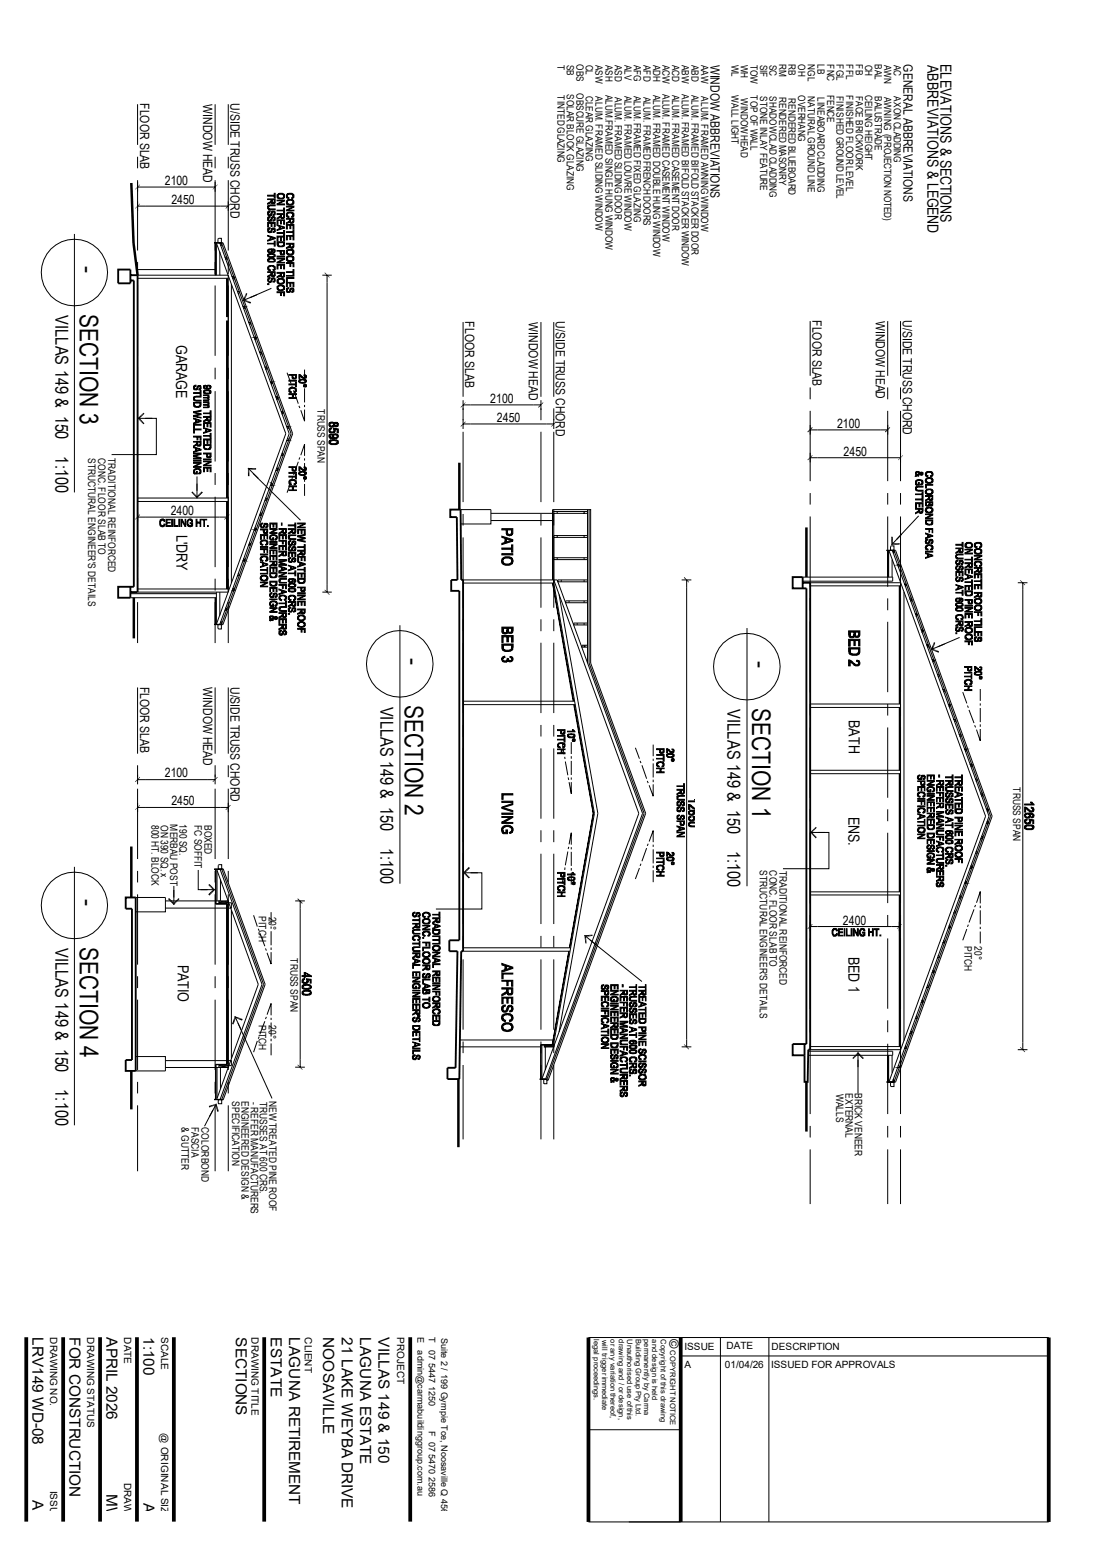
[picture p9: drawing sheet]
<svg xmlns="http://www.w3.org/2000/svg" width="297mm" height="420mm" viewBox="0 0 297 420" stroke-linecap="round" stroke-linejoin="round" font-family="sans-serif">
<defs><g id="words">
<g font-size="6.9">
<text x="21.5" y="72.2" transform="rotate(90 21.5 72.2)">-</text>
<text x="21.6" y="85" transform="rotate(90 21.6 85)">SECTION 3</text>
<text x="109.6" y="178.2" transform="rotate(90 109.6 178.2)">-</text>
<text x="203.6" y="178.9" transform="rotate(90 203.6 178.9)">-</text>
<text x="109.6" y="191.1" transform="rotate(90 109.6 191.1)">SECTION 2</text>
<text x="203.6" y="191.8" transform="rotate(90 203.6 191.8)">SECTION 1</text>
<text x="21.5" y="243.6" transform="rotate(90 21.5 243.6)">-</text>
<text x="21.6" y="256.5" transform="rotate(90 21.6 256.5)">SECTION 4</text>
</g>
<g font-size="4.8">
<text x="15" y="85.4" transform="rotate(90 15 85.4)">VILLAS 149 &amp; 150</text>
<text x="15" y="123.7" transform="rotate(90 15 123.7)">1:100</text>
<text x="103" y="191.4" transform="rotate(90 103 191.4)">VILLAS 149 &amp; 150</text>
<text x="197" y="192.2" transform="rotate(90 197 192.2)">VILLAS 149 &amp; 150</text>
<text x="103" y="229.7" transform="rotate(90 103 229.7)">1:100</text>
<text x="197" y="230.4" transform="rotate(90 197 230.4)">1:100</text>
<text x="15" y="256.8" transform="rotate(90 15 256.8)">VILLAS 149 &amp; 150</text>
<text x="15" y="295.1" transform="rotate(90 15 295.1)">1:100</text>
</g>
<g font-size="4.1">
<text x="251.1" y="17.6" transform="rotate(90 251.1 17.6)">ABBREVIATIONS &amp; LEGEND</text>
<text x="254.7" y="17.3" transform="rotate(90 254.7 17.3)">ELEVATIONS &amp; SECTIONS</text>
<text x="47.7" y="93.3" transform="rotate(90 47.7 93.3)">GARAGE</text>
<text x="47.8" y="144.8" transform="rotate(90 47.8 144.8)">L'DRY</text>
<text x="229.9" y="195" transform="rotate(90 229.9 195)">BATH</text>
<text x="229.8" y="221.2" transform="rotate(90 229.8 221.2)">ENS.</text>
<text x="48.2" y="261.3" transform="rotate(90 48.2 261.3)">PATIO</text>
<text x="229.8" y="259.1" transform="rotate(90 229.8 259.1)">BED 1</text>
<text x="8.8" y="362.2" transform="rotate(90 8.8 362.2)">LRV149 WD-08</text>
<text x="18.8" y="362.2" transform="rotate(90 18.8 362.2)">FOR CONSTRUCTION</text>
<text x="28.9" y="362.2" transform="rotate(90 28.9 362.2)">APRIL 2026</text>
<text x="38.9" y="362.2" transform="rotate(90 38.9 362.2)">1:100</text>
<text x="63.8" y="362.2" transform="rotate(90 63.8 362.2)">SECTIONS</text>
<text x="73.3" y="362.2" transform="rotate(90 73.3 362.2)">ESTATE</text>
<text x="78.3" y="362.2" transform="rotate(90 78.3 362.2)">LAGUNA RETIREMENT</text>
<text x="87.5" y="362.2" transform="rotate(90 87.5 362.2)">NOOSAVILLE</text>
<text x="92.5" y="362.2" transform="rotate(90 92.5 362.2)">21 LAKE WEYBA DRIVE</text>
<text x="97.5" y="362.2" transform="rotate(90 97.5 362.2)">LAGUNA ESTATE</text>
<text x="102.5" y="362.2" transform="rotate(90 102.5 362.2)">VILLAS 149 &amp; 150</text>
<text x="8.8" y="406.3" transform="rotate(90 8.8 406.3)">A</text>
<text x="28.9" y="404.7" transform="rotate(90 28.9 404.7)">MW</text>
<text x="38.9" y="407.1" transform="rotate(90 38.9 407.1)">A3</text>
</g>
<g font-size="3.5">
<text x="192.4" y="17.5" transform="rotate(90 192.4 17.5)">WINDOW ABBREVIATIONS</text>
<text x="244.6" y="17.4" transform="rotate(90 244.6 17.4)">GENERAL ABBREVIATIONS</text>
<text x="37.9" y="28" transform="rotate(90 37.9 28)">FLOOR SLAB</text>
<text x="55" y="28.2" transform="rotate(90 55 28.2)">WINDOW HEAD</text>
<text x="62.4" y="28" transform="rotate(90 62.4 28)">U/SIDE TRUSS CHORD</text>
<text x="44.6" y="50.1">2100</text>
<text x="46.4" y="55.3">2450</text>
<text x="126" y="87.1" transform="rotate(90 126 87.1)">FLOOR SLAB</text>
<text x="143.2" y="87.2" transform="rotate(90 143.2 87.2)">WINDOW HEAD</text>
<text x="150.5" y="87.1" transform="rotate(90 150.5 87.1)">U/SIDE TRUSS CHORD</text>
<text x="220" y="86.7" transform="rotate(90 220 86.7)">FLOOR SLAB</text>
<text x="237.2" y="86.9" transform="rotate(90 237.2 86.9)">WINDOW HEAD</text>
<text x="244.4" y="86.7" transform="rotate(90 244.4 86.7)">U/SIDE TRUSS CHORD</text>
<text x="132.8" y="109.2">2100</text>
<text x="134.5" y="114.3">2450</text>
<text x="226.7" y="115.9">2100</text>
<text x="228.4" y="123.4">2450</text>
<text x="46.2" y="139.5">2400</text>
<text x="37.9" y="186" transform="rotate(90 37.9 186)">FLOOR SLAB</text>
<text x="55" y="186.2" transform="rotate(90 55 186.2)">WINDOW HEAD</text>
<text x="62.4" y="186.1" transform="rotate(90 62.4 186.1)">U/SIDE TRUSS CHORD</text>
<text x="44.6" y="210.6">2100</text>
<text x="46.4" y="218.1">2450</text>
<text x="228.3" y="250.5">2400</text>
<text x="181.3" y="362.8" transform="rotate(90 181.3 362.8)">©</text>
</g>
<g font-size="2.8">
<text x="85.9" y="110.9" transform="rotate(90 85.9 110.9)">TRUSS SPAN</text>
<text x="23.9" y="124.1" transform="rotate(90 23.9 124.1)">STRUCTURAL ENGINEER'S DETAILS</text>
<text x="26.6" y="124.1" transform="rotate(90 26.6 124.1)">CONC. FLOOR SLAB TO</text>
<text x="29.3" y="124.1" transform="rotate(90 29.3 124.1)">TRADITIONAL REINFORCED</text>
<text x="274.3" y="213.3" transform="rotate(90 274.3 213.3)">TRUSS SPAN</text>
<text x="41.1" y="223.4" transform="rotate(90 41.1 223.4)">800 HT. BLOCK</text>
<text x="43.5" y="223.4" transform="rotate(90 43.5 223.4)">ON 390 SQ. x</text>
<text x="46.1" y="223.3" transform="rotate(90 46.1 223.3)">MERBAU POST</text>
<text x="48.6" y="223.2" transform="rotate(90 48.6 223.2)">190 SQ.</text>
<text x="52.7" y="223.5" transform="rotate(90 52.7 223.5)">FC SOFFIT</text>
<text x="55.4" y="223.5" transform="rotate(90 55.4 223.5)">BOXED</text>
<text x="205.7" y="235.8" transform="rotate(90 205.7 235.8)">STRUCTURAL ENGINEER'S DETAILS</text>
<text x="208.4" y="235.8" transform="rotate(90 208.4 235.8)">CONC. FLOOR SLAB TO</text>
<text x="211.1" y="235.8" transform="rotate(90 211.1 235.8)">TRADITIONAL REINFORCED</text>
<text x="70.1" y="248.2" transform="rotate(90 70.1 248.2)">PITCH</text>
<text x="72.8" y="248.3" transform="rotate(90 72.8 248.3)">20°</text>
<text x="261.2" y="256.2" transform="rotate(90 261.2 256.2)">PITCH</text>
<text x="263.9" y="256.3" transform="rotate(90 263.9 256.3)">20°</text>
<text x="78.7" y="259.6" transform="rotate(90 78.7 259.6)">TRUSS SPAN</text>
<text x="70.1" y="277.7" transform="rotate(90 70.1 277.7)">PITCH</text>
<text x="72.8" y="277.7" transform="rotate(90 72.8 277.7)">20°</text>
<text x="62.8" y="298.3" transform="rotate(90 62.8 298.3)">SPECIFICATION</text>
<text x="65.4" y="298.2" transform="rotate(90 65.4 298.2)">ENGINEERED DESIGN &amp;</text>
<text x="67.9" y="298.4" transform="rotate(90 67.9 298.4)">- REFER MANUFACTURERS</text>
<text x="70.4" y="298.4" transform="rotate(90 70.4 298.4)">TRUSSES AT 600 CRS.</text>
<text x="72.9" y="298.2" transform="rotate(90 72.9 298.2)">NEW TREATED PINE ROOF</text>
<text x="226.4" y="296.3" transform="rotate(90 226.4 296.3)">WALLS</text>
<text x="228.9" y="296.1" transform="rotate(90 228.9 296.1)">EXTERNAL</text>
<text x="231.5" y="296.1" transform="rotate(90 231.5 296.1)">BRICK VENEER</text>
<text x="49.1" y="305.4" transform="rotate(90 49.1 305.4)">&amp; GUTTER</text>
<text x="51.8" y="305.3" transform="rotate(90 51.8 305.3)">FASCIA</text>
<text x="54.5" y="305.4" transform="rotate(90 54.5 305.4)">COLORBOND</text>
</g>
<g font-size="2.7">
<text x="151" y="17.5" transform="rotate(90 151 17.5)">T</text>
<text x="153.5" y="17.5" transform="rotate(90 153.5 17.5)">SB</text>
<text x="156.1" y="17.4" transform="rotate(90 156.1 17.4)">OBS</text>
<text x="158.7" y="17.5" transform="rotate(90 158.7 17.5)">CL</text>
<text x="161.3" y="17.6" transform="rotate(90 161.3 17.6)">ASW</text>
<text x="163.9" y="17.6" transform="rotate(90 163.9 17.6)">ASH</text>
<text x="166.5" y="17.6" transform="rotate(90 166.5 17.6)">ASD</text>
<text x="169.1" y="17.6" transform="rotate(90 169.1 17.6)">ALV</text>
<text x="171.6" y="17.6" transform="rotate(90 171.6 17.6)">AFG</text>
<text x="174.2" y="17.6" transform="rotate(90 174.2 17.6)">AFD</text>
<text x="176.9" y="17.6" transform="rotate(90 176.9 17.6)">ADH</text>
<text x="179.4" y="17.6" transform="rotate(90 179.4 17.6)">ACW</text>
<text x="182" y="17.6" transform="rotate(90 182 17.6)">ACD</text>
<text x="184.7" y="17.6" transform="rotate(90 184.7 17.6)">ABW</text>
<text x="187.2" y="17.6" transform="rotate(90 187.2 17.6)">ABD</text>
<text x="189.8" y="17.6" transform="rotate(90 189.8 17.6)">AAW</text>
<text x="198" y="17.5" transform="rotate(90 198 17.5)">WL</text>
<text x="200.6" y="17.5" transform="rotate(90 200.6 17.5)">WH</text>
<text x="203.2" y="17.5" transform="rotate(90 203.2 17.5)">TOW</text>
<text x="205.8" y="17.5" transform="rotate(90 205.8 17.5)">SIF</text>
<text x="208.4" y="17.5" transform="rotate(90 208.4 17.5)">SC</text>
<text x="211" y="17.4" transform="rotate(90 211 17.4)">RM</text>
<text x="213.5" y="17.4" transform="rotate(90 213.5 17.4)">RB</text>
<text x="216.2" y="17.4" transform="rotate(90 216.2 17.4)">OH</text>
<text x="218.8" y="17.4" transform="rotate(90 218.8 17.4)">NGL</text>
<text x="221.3" y="17.4" transform="rotate(90 221.3 17.4)">LB</text>
<text x="223.9" y="17.4" transform="rotate(90 223.9 17.4)">FNC</text>
<text x="226.5" y="17.4" transform="rotate(90 226.5 17.4)">FGL</text>
<text x="229.1" y="17.4" transform="rotate(90 229.1 17.4)">FFL</text>
<text x="231.7" y="17.4" transform="rotate(90 231.7 17.4)">FB</text>
<text x="234.3" y="17.5" transform="rotate(90 234.3 17.5)">CH</text>
<text x="236.9" y="17.4" transform="rotate(90 236.9 17.4)">BAL</text>
<text x="239.4" y="17.6" transform="rotate(90 239.4 17.6)">AWN</text>
<text x="242.1" y="17.6" transform="rotate(90 242.1 17.6)">AC</text>
<text x="151" y="25.9" transform="rotate(90 151 25.9)">TINTED GLAZING</text>
<text x="153.5" y="25.5" transform="rotate(90 153.5 25.5)">SOLAR BLOCK GLAZING</text>
<text x="156.1" y="25.3" transform="rotate(90 156.1 25.3)">OBSCURE GLAZING</text>
<text x="158.7" y="26" transform="rotate(90 158.7 26)">CLEAR GLAZING</text>
<text x="161.3" y="26.1" transform="rotate(90 161.3 26.1)">ALUM. FRAMED SLIDING WINDOW</text>
<text x="163.9" y="25.6" transform="rotate(90 163.9 25.6)">ALUM.FRAMED SINGLE HUNG WINDOW</text>
<text x="166.5" y="26.3" transform="rotate(90 166.5 26.3)">ALUM. FRAMED SLIDING DOOR</text>
<text x="169.1" y="25.9" transform="rotate(90 169.1 25.9)">ALUM. FRAMED LOUVRE WINDOW</text>
<text x="171.6" y="26" transform="rotate(90 171.6 26)">ALUM. FRAMED FIXED GLAZING</text>
<text x="174.2" y="26.2" transform="rotate(90 174.2 26.2)">ALUM. FRAMED FRENCH DOORS</text>
<text x="176.9" y="25.7" transform="rotate(90 176.9 25.7)">ALUM. FRAMED DOUBLE HUNG WINDOW</text>
<text x="179.4" y="25.5" transform="rotate(90 179.4 25.5)">ALUM. FRAMED CASEMENT WINDOW</text>
<text x="182" y="25.7" transform="rotate(90 182 25.7)">ALUM. FRAMED CASEMENT DOOR</text>
<text x="184.7" y="25.4" transform="rotate(90 184.7 25.4)">ALUM. FRAMED BIFOLD STACKER WINDOW</text>
<text x="187.2" y="25.6" transform="rotate(90 187.2 25.6)">ALUM. FRAMED BIFOLD STACKER DOOR</text>
<text x="189.8" y="26.1" transform="rotate(90 189.8 26.1)">ALUM. FRAMED AWNING WINDOW</text>
<text x="198" y="25.9" transform="rotate(90 198 25.9)">WALL LIGHT</text>
<text x="200.6" y="26.6" transform="rotate(90 200.6 26.6)">WINDOW HEAD</text>
<text x="203.2" y="25.9" transform="rotate(90 203.2 25.9)">TOP OF WALL</text>
<text x="205.8" y="26.1" transform="rotate(90 205.8 26.1)">STONE INLAY FEATURE</text>
<text x="208.4" y="26" transform="rotate(90 208.4 26)">SHADOWCLAD CLADDING</text>
<text x="211" y="26.3" transform="rotate(90 211 26.3)">RENDERED MASONRY</text>
<text x="213.5" y="26.6" transform="rotate(90 213.5 26.6)">RENDERED BLUEBOARD</text>
<text x="216.2" y="25.8" transform="rotate(90 216.2 25.8)">OVERHANG</text>
<text x="218.8" y="26.1" transform="rotate(90 218.8 26.1)">NATURAL GROUND LINE</text>
<text x="221.3" y="26.3" transform="rotate(90 221.3 26.3)">LINEABOARD CLADDING</text>
<text x="223.9" y="25.8" transform="rotate(90 223.9 25.8)">FENCE</text>
<text x="226.5" y="25.9" transform="rotate(90 226.5 25.9)">FINISHED GROUND LEVEL</text>
<text x="229.1" y="25.9" transform="rotate(90 229.1 25.9)">FINISHED FLOOR LEVEL</text>
<text x="231.7" y="26" transform="rotate(90 231.7 26)">FACE BRICKWORK</text>
<text x="234.3" y="25.7" transform="rotate(90 234.3 25.7)">CEILING HEIGHT</text>
<text x="236.9" y="26" transform="rotate(90 236.9 26)">BALUSTRADE</text>
<text x="239.4" y="26.2" transform="rotate(90 239.4 26.2)">AWNING (PROJECTION NOTED)</text>
<text x="242.1" y="26.1" transform="rotate(90 242.1 26.1)">AXON CLADDING</text>
<text x="13.5" y="362.2" transform="rotate(90 13.5 362.2)">DRAWING NO.</text>
<text x="23.6" y="362.2" transform="rotate(90 23.6 362.2)">DRAWING STATUS</text>
<text x="33.6" y="362.2" transform="rotate(90 33.6 362.2)">DATE</text>
<text x="43.6" y="362.2" transform="rotate(90 43.6 362.2)">SCALE</text>
<text x="68.1" y="362.2" transform="rotate(90 68.1 362.2)">DRAWING TITLE</text>
<text x="82.5" y="362.2" transform="rotate(90 82.5 362.2)">CLIENT</text>
<text x="107.5" y="362.2" transform="rotate(90 107.5 362.2)">PROJECT</text>
<text x="185.3" y="365.6">ISSUE</text>
<text x="196.7" y="365.5">DATE</text>
<text x="208.9" y="365.6">DESCRIPTION</text>
<text x="185.3" y="370.5">A</text>
<text x="196.3" y="370.6">01/04/26</text>
<text x="208.8" y="370.6">ISSUED FOR APPROVALS</text>
<text x="43.6" y="388.3" transform="rotate(90 43.6 388.3)">@ ORIGINAL SIZE</text>
<text x="33.6" y="401.7" transform="rotate(90 33.6 401.7)">DRAWN</text>
<text x="13.5" y="403.8" transform="rotate(90 13.5 403.8)">ISSUE</text>
</g>
<g font-size="2.5">
<text x="113" y="362.1" transform="rotate(90 113 362.1)">E</text>
<text x="113" y="365.8" transform="rotate(90 113 365.8)">admin@carmabuildinggroup.com.au</text>
<text x="116.1" y="362.2" transform="rotate(90 116.1 362.2)">T</text>
<text x="116.1" y="365.8" transform="rotate(90 116.1 365.8)">07 5447 1250</text>
<text x="119.5" y="362.3" transform="rotate(90 119.5 362.3)">Suite 2 / 199 Gympie Tce, Noosaville Q 4566</text>
<text x="116.1" y="387.7" transform="rotate(90 116.1 387.7)">F 07 5470 2586</text>
</g>
<g font-size="2">
<text x="160.8" y="362.8" transform="rotate(90 160.8 362.8)">legal proceedings.</text>
<text x="163.1" y="362.9" transform="rotate(90 163.1 362.9)">will trigger immediate</text>
<text x="165.3" y="362.8" transform="rotate(90 165.3 362.8)">or any variation thereof,</text>
<text x="167.6" y="362.8" transform="rotate(90 167.6 362.8)">drawing and / or design,</text>
<text x="169.8" y="362.8" transform="rotate(90 169.8 362.8)">Unauthorised use of this</text>
<text x="172.1" y="362.8" transform="rotate(90 172.1 362.8)">Building Group Pty Ltd.</text>
<text x="174.4" y="362.8" transform="rotate(90 174.4 362.8)">permanently by Carma</text>
<text x="176.6" y="362.8" transform="rotate(90 176.6 362.8)">and design is held</text>
<text x="178.9" y="362.8" transform="rotate(90 178.9 362.8)">Copyright of this drawing</text>
<text x="181.4" y="365.8" transform="rotate(90 181.4 365.8)">COPYRIGHT NOTICE</text>
</g>
</g></defs>
<g fill="none" stroke="#000" stroke-width=".27">
<path d="M37.3 28.2v11M58.3 28.2v11M61.8 28.2v11M37.3 42.5v3.1M37.3 48.8v19.1M37.3 50.7h21M37.3 55.8h24.5M58.3 42.5v3.1M58.3 48.8v25.7M61.8 42.5v3.1M61.8 48.8v19.1M20.2 63.4v70"/>
<path d="M37.1 73h21.2M37.3 74.5h24.5v85.9h-24.5M37.3 71v3.2M37.3 77.3v19.1M37.3 75.4h24.5M58.1 65.7l1.8 .1zM58.3 77.3v19.1M58.3 65.8v8.7M58.6 74.5v-8.7l18.8 51.7-18.8 51.6v-8.7M59.1 64.6h.8v1.1h-.9zM59.5 65.8l18.8 51.7-18.8 51.6M59.5 65.8h.1"/>
<path d="M59.5 68.2v6.3M59.6 65.9l.4-.1 .1 .4-.1-.3zM59.8 66.4l.3-.2zM59.8 66.4h.1M59.9 65.7h.5l18.8 51.8-18.8 51.7h-.5l18.9-51.7zM61 69.7l.4-.1zM61 69.6v.1M61.1 70.1l.4-.1-.3 .3zM61.4 69.6l.1 .4zM61.4 75.4v10.5M61.6 75.4v10.5M61.8 71v3.2"/>
<path d="M62.7 77v80.9M62.8 74.8l.1 .2zM62.9 75l.4-.1 .1 .3-.2-.3zM63.1 75.4l.3-.2zM63.1 75.4l.1 .2zM64.3 79h.5zM64.4 78.9l-.1 .1M64.5 79.5l.4-.2zM64.5 79.5l.1 .1M64.8 79l.1 .3zM69.5 79.9l-3.7 1.5M73.5 78.1l-5.9 2.5"/>
<path d="M87.3 74.5h2.5M88.6 74.5v85.9M37.3 99.6v3.1M58.3 99.6v3.1M61.4 86.8v48.1M61.6 86.8v48.1M65.8 82.9l.4 .1-.3 .1zM65.8 82.9h.1M66.2 83l.2 .4-.4 .2 .3-.3zM67.5 87.2l-.1 .2 .4-.1h-.4M67.6 87.8v.1M67.8 87.3l.1 .4-.3 .1 .3-.2z"/>
<path d="M68.9 91.3v.1M69.3 91.7v-.3h-.4l.4-.1 .1 .4-.3 .2M70.3 95.4h.1M70.4 95.5l.4-.1 .1 .3-.2-.3zM70.5 95.9l.4-.2zM70.5 95.9l.1 .2zM71.8 99.5l.4-.1zM71.9 99.4l-.1 .1M72 99.9l.3-.1zM72 99.9l.1 .2zM72.2 99.4l.1 .4zM125.4 87.2v20.3"/>
<path d="M146.5 87.2v20.3M149.9 87.2v20.3M219.4 87v14.8M240.4 87v14.8M243.8 87v14.8M37.3 106v19M37.3 113.3h3.9M39.3 113.3h3v9.8h-12.1M58.3 106v19M73.2 103.4l.5 .1-.4 .1zM73.2 103.4h.1M73.5 104v.1"/>
<path d="M73.7 103.5l.1 .3-.3 .2 .2-.2zM74.7 107.5h.1M74.8 107.6l.4-.1 .1 .3-.1-.2zM74.9 108l.4-.2-.3 .4zM76.2 111.5l.1 .1 .3-.1-.4 .1zM76.2 111.5h.1M76.4 112.1l.3-.2-.2 .3zM76.6 111.5l.1 .4zM77.6 115.5l.5 .1-.4 .1zM77.6 115.5h.1M77.6 119.4h.1M77.7 119.3h.4l-.5 .1z"/>
<path d="M77.7 101l1.1 2.9M77.9 116.1l.3-.1zM77.9 118.8l.3 .2zM77.9 118.7v.1zM77.9 116.1v.1M78.1 115.6l.1 .4zM78.2 119l-.1 .3zM79 104.5l.2 .6M79.5 105.7l1.3 3.6M80.9 109.9l.3 .6M82.5 111v3.1l-1.1-3M82.5 100.1v3.2"/>
<path d="M82.5 103.9v.7M82.5 105.2v3.8M82.5 109.7v.6M125.4 108.4v7.8M125.4 117v19M125.4 109.7h21.1M125.4 114.9h24.5M146.5 108.4v5.4M146.5 117v19M149.9 110.6v5.6M149.9 117v19M219.4 104.9v3.3"/>
<path d="M219.4 111.3v19M219.4 116.5h21M240.4 104.9v3.3M240.4 111.3v19M243.8 104.9v3.3M243.8 111.3v19M37.3 128.1v3.3M37.3 134.6v19M37.3 134.9h24.5M37.3 135.8h24.5M53.3 129.1v5.9M58.3 128.1v3.3"/>
<path d="M58.3 134.6v19M61.4 135.8v23.8M61.6 135.8v23.8M67.1 126.8l2.8 2.8M68.5 128.2l12.9 12.7M70.4 139.5h.1M70.4 139.5l.3 .1 .2-.4-.1 .4zM70.5 139.1l.4 .1zM70.5 138.9v.2zM71.8 135.4l.4 .1zM71.8 135.4l.1 .2M72 135l.3 .2z"/>
<path d="M72.1 134.8l-.1 .2M72.3 135.2l-.1 .3zM73.2 131.5h.1M73.3 131.4h.4l-.5 .1zM73.5 130.9l.3 .2-.1 .3v-.2zM73.5 130.9h.1M74.8 127.4h.1M74.8 127.4h.4l.1-.3-.1 .4zM74.9 126.8l.4 .3zM76.2 123.3l.4 .1-.3-.1-.1 .2zM76.2 123.5h.1M76.5 122.7l.2 .4-.3-.2z"/>
<path d="M76.7 123.1l-.1 .3zM78.8 130.5l-1.1 3M79.2 129.2l-.2 .7M80.8 125.1l-1.3 3.6M81.2 123.9l-.3 .6M81.4 123.3l1.1-2.9v3.1M82.5 124.2v.6M82.5 125.4v3.8M82.5 129.8v.7M82.5 131.1v3.2M124.7 138h8.2v3.9h-8.2M125.4 139.2v3.2"/>
<path d="M132.9 139.1h26.2M146.5 139.2v3.2M149.9 138v26.6M149.9 138.6h9.2M150.9 138.6v.5M158.2 138.6v.5M159.1 138v41.6M159.5 138v41.6l14.9 40.7-26.4 72.4h.4l26.4-72.4-14.9-40.7v-41.6h-10.3v19.1M219.4 133.6v3.1M219.4 139.9v19.1M219.4 124h24.4M240.4 133.6v3.1"/>
<path d="M240.4 139.9v19.1M243.8 133.6v3.1M243.8 139.9v161.9M248.8 139.7l-6.1 6.5M37.3 140.1h24.1M37.3 156.8v3.2M37.3 159.6h24.5M58.3 156.8v3.2M62.9 160l.3 .1 .2-.4-.1 .4zM63.1 159.6l.3 .1zM63.1 159.4v.2zM64.3 155.9l.5 .1z"/>
<path d="M64.3 155.9l.1 .2M64.5 155.5l.4 .2zM64.6 155.3l-.1 .2M64.9 155.7l-.1 .3zM65.8 152h.1M65.9 151.8l.3 .1-.4 .1zM66 151.4l.4 .2-.2 .3 .1-.2zM67.4 147.6h.4l-.4-.1 .1 .2M67.6 147.1l.3 .2-.1 .3 .1-.2zM67.6 147v.1M68.9 143.6h.1M69.1 143l.3 .3-.1 .3h-.4h.4v-.3z"/>
<path d="M125.4 145.6v19M125.4 157.1h24.5l23.1 63.2-26.3 72M125.4 157.9h24.5M132.9 141h17M146.5 145.6v19M149.6 157.9l5.6 32M149.7 157.9l5.7 32M149.9 157.9v-.8h1l23.1 63.2-26.3 72h-1M149.9 157.9l11.1 62.4-11.1 62.4M150.9 145.1v.5M150.9 151.1v.5M152 157.1v.5"/>
<path d="M158.2 145.1v.5M158.2 151.1v.5M158.2 157.1v.5M159.1 157.1h-8.1v.5h8.1M159.1 151.1h-9.2v.5h9.2M159.1 145.1h-9.2v.5h9.2M184.6 157.1h2.6M185.9 157.1v126.5M217.3 156.3h24.4v1.1h-24.4M219.4 158.7h24.4M219.4 157.9h24.4M240.1 149.1h2z"/>
<path d="M240.5 149.1v7.2M240.6 149.1v7.2M240.7 149.1l26.2 72-26.2 72M241.3 147.9h.8v1.2h-1zM241.6 151.6v4.7M241.6 149.1l.5 .1-.5 .1zM241.6 149.1l26.2 72-26.2 72M241.6 149.1h.1M242.1 149.2l.1 .4-.3 .2 .2-.3zM242.1 149.1h.4l26.1 72-26.1 72.1h-.4l26.1-72.1zM243.1 153h.3l.2 .3-.2-.3zM243.1 153h.1"/>
<path d="M243.2 153.5l.4-.2zM243.2 153.5v.1M243.5 158.7v32M243.6 158.7v32M244.2 144.7l-2.8 2.9M244.9 158.3l.5-.1v.3v-.2zM245 158.2l-.1 .1M245.1 158.7l.3-.2-.2 .4zM275.6 157.9h2.6M276.9 157.9v126.5M35.3 161.9h23.3M35.3 160.8h23.3"/>
<path d="M37.3 163.1v11.1M58.1 169.1l1.8 .1zM58.3 161.9v12.3M58.3 161.9v7.2M59 169.2h.9v1.2l-.8-.1zM59.5 160.4v6.4M59.6 169h.4zM59.5 169.1h.1M59.8 168.5l.3 .3zM59.8 168.5h.1M60.1 168.8l-.1 .2zM61 165.2h.4l.1-.2-.1 .3z"/>
<path d="M61 165.2v.1M61.1 164.7l.4 .3zM61.8 163.1v11.1M62.8 160.1h.1M87.3 160.4h2.5M108.3 169.4v70M125.4 167.8v3.2M125.4 174.1v19.1M146.5 167.8v3.2M146.5 174.1v19.1M149.9 167.8v3.2M149.9 174.1v19.1"/>
<path d="M151.4 161.1l10.5 59.2-10.5 59.2M154.1 162.8v.5M156.3 168.8v.5M158.2 162.8v.5M158.2 168.8v.5M158.2 174.8v.5M158.4 174.8v.5M159.1 174.8h-1.5v.5h1.5M159.1 168.8h-3.7v.5h3.7M159.1 162.8h-5.9v.5h5.9M202.3 170.1v70M219.4 162.1v3.2"/>
<path d="M219.4 168.4v19.1M240.4 162.1v3.2M240.4 168.4v19.1M244.8 160.3v121.6M246.5 162.3h.3zM246.5 162.2v.1M246.6 162.8v.1M246.8 162.3l.2 .3-.4 .2 .3-.2zM247.8 166.2l.5 .1-.4 .1zM248.1 166.8l.3-.1zM248.1 166.8v.2zM248.3 166.3l.1 .4z"/>
<path d="M249.5 170.7l.4-.1zM249.5 170.6v.1M249.9 171v-.4l.1 .4-.4 .2 .1 .1v-.1M250.9 174.6l.5 .1 .1 .3-.2-.3-.3 .1zM251.1 175.2l.4-.2zM251.1 175.2h.1M252.4 178.8l.4-.1 .1 .3-.1-.2zM252.5 178.7l-.1 .1M252.6 179.2l.3-.2-.3 .4zM255.8 174.5l-3.7 1.5M259.8 172.7l-5.9 2.5M37.3 186.2v18"/>
<path d="M58.3 186.2v18M61.8 186.2v18M125.4 190.9h30.4M125.4 196.4v3.1M125.4 189.9h30.2M146.5 196.4v3.1M149.9 196.4v3.1M155.4 190.9l5.2 29.4-6.4 36.5M155.5 190.9l5.2 29.4-6.4 36.5M219.4 197.1v19M219.4 191.6h24.4M240.4 190.7v3.1"/>
<path d="M240.4 197.1v19M243.5 191.6v17.1M243.6 191.6v17.1M243.8 190.7h-24.4v3.1M253.9 182.8h.4zM253.9 182.7v.1M254.1 183.3l.3-.2zM254.1 183.3v.1M254.3 182.8l.1 .3zM255.3 186.7l.5 .1-.4 .1zM255.5 187.3l.4-.1zM255.5 187.3l.1 .2z"/>
<path d="M255.8 186.8l.1 .4zM256.8 190.8h.4l.2 .3-.4 .4 .3-.4-.1-.2zM256.8 190.8h.1M258.3 194.9h.4zM258.3 194.9h.1M258.5 195.5l.3-.3-.3 .3M258.7 194.9l.1 .3zM259.8 199l.4-.1zM259.8 198.8v.2M259.9 199.4l.4-.1zM259.9 199.4l.1 .2M260.2 198.9l.1 .4z"/>
<path d="M260.7 187.5l1.1 3M262 191.1l.2 .6M262.4 192.3l1.3 3.6M263.9 196.5l.3 .6M265.4 197.5v3.2l-1-3M265.4 186.6v3.3M265.4 190.5v.6M265.4 191.8v3.8M265.4 196.2v.7M37.3 207.3v5.2M37.3 213.7v19M37.3 211.2h21"/>
<path d="M37.3 218.7h24.5M58.3 207.3v5.2M58.3 213.7v19M61.8 207.3v3.2M61.8 213.7v19M125.4 202.7v19.1M146.5 202.7v19.1M149.9 202.7v19.1M152.2 201.2l.5 3.1M152.9 205l.1 .6M153.1 206.3l.7 3.7M153.8 210.6l.2 .7"/>
<path d="M154.1 211.9l.6 3.1v-3.1M154.7 201v3.3M154.7 204.9v.6M154.7 206.1v3.8M154.7 210.6v.6M172 202.6l1.1 2.9M173.3 206.1l.3 .6M173.8 207.3l1.3 3.6M175.3 211.5l.2 .6M176.9 212.5v3.2l-1.1-3M176.9 201.7v3.2M176.9 205.5v.6"/>
<path d="M176.9 206.8v3.8M176.9 211.2v.7M219.4 219.2v3.3M219.4 208.7h24.4M219.4 209.6h24.4M240.4 219.2v3.3M243.5 209.6v32M243.6 209.6v32M261.2 202.9l.4 .1-.3 .1zM261.2 202.9h.1M261.7 203.3l-.1-.3 .2 .3-.3 .2M262.6 207h.1"/>
<path d="M262.7 207.1l.4-.1 .1 .3-.1-.2zM262.9 207.6l.3-.3zM262.9 207.6h.1M264.2 211.1l.4-.1zM264.2 210.9v.2M264.3 211.5l.4-.1zM264.3 211.5l.1 .2M264.6 211l.1 .4zM265.7 215.2l.3-.1zM265.7 215v.2M265.9 215.6v.2M266 215.1l.2 .3-.3 .2 .2-.2z"/>
<path d="M267 219.1l.5 .1h-.4zM267.3 219.7h.1M267.5 219.2l.1 .3-.3 .2 .3-.3zM20.2 234.8v70M37.3 235.9v3.2M47.1 240v5.2M53.7 235.7v5.3h2.5M58.1 235.4l1.9 .1zM58.3 235.9v3.2M58.3 235.5v9.4h3.1v43.4h-3.1v9.5M58.5 235.5v9.3h3.1v43.6h-3.1v9.4M58.7 235.5l11.2 31.2-11.2 31.1"/>
<path d="M58.8 235.8v8.3M59.1 234.4l.2-.2h.7v1.2h-.9zM59.6 235.5l11.4 31.2-11.4 31.1M59.7 238.3v5.8M60 235.4h.5l11.3 31.3-11.3 31.2h-.5l11.4-31.2zM61.8 235.9v3.2M125.4 224.9v3.2M125.4 231.3v19M125.4 236.4h4M127.4 236.4h3.1v9.9h-12.5M146.5 224.9v3.2M146.5 231.3v19"/>
<path d="M149.9 224.9v3.2M149.9 231.3v19M152.7 236.3l-.5 3.1M153 235l-.1 .7M153.8 230.7l-.7 3.7M154 229.4l-.2 .6M154.1 228.7l.6-3.1v3.2M154.7 229.5v.6M154.7 230.8v3.8M154.7 235.2v.6M154.7 236.4v3.2M173.1 235.2l-1.1 2.9"/>
<path d="M173.6 234l-.3 .6M175.1 229.7l-1.3 3.6M175.5 228.6l-.2 .6M175.8 228l1.1-3v3.1M176.9 228.8v.6M176.9 230.1v3.8M176.9 234.5v.7M176.9 235.8v3.2M219.4 225.6v19M219.4 225.5h4M221.3 225.5h3.2v9.8h-12.5M240.4 225.6v19"/>
<path d="M261.2 239.3h.1M261.3 239.1l.3 .1-.4 .1zM261.4 238.7l.4 .2-.2 .3 .1-.2zM262.7 235.2h.4l.1-.3-.1 .3zM262.7 235.2h.1M262.9 234.7l.3 .2zM262.9 234.7h.1M264.2 231.1l.4 .1zM264.2 231.1v.2M264.3 230.7l.4 .1zM264.4 230.5l-.1 .2M264.7 230.8l-.1 .4z"/>
<path d="M265.7 227l.3 .1zM265.7 227v.2M265.9 226.6l.3 .2-.2 .3 .1-.3zM265.9 226.4v.2M267.1 223l.4 .1h-.5zM267.3 222.5h.1M267.3 222.5l.3 .2-.1 .4 .1-.3zM36.7 243.1h8.1v3.9h-8.1M37.3 242.3v19M44.8 244.1h14.5l3.4 .5v1.4h-17.9M54.3 241h4M58.3 242.3v19"/>
<path d="M59.3 244.1h2.5v.5h-2.5zM61.8 242.3v47.6M61.8 244.1l-2.5 .5M62.7 246.6v40.1M68.7 247.9l1 3.1M69.9 251.6l.3 .6M70.4 252.8l1.3 3.5M71.9 256.9l.2 .6M73.4 257.9v3.3l-1.1-3.1M73.4 247.1v3.2M73.4 251v.6M73.4 252.3v3.8"/>
<path d="M73.4 256.7v.6M79.9 244.1h2.6M81.3 244.1v45M125.4 253.5v3.2M125.4 259.9v19M125.4 257.7h28.9M125.4 256.8h29.1M146.5 253.5v3.2M146.5 259.9v19M149.9 253.5v3.2M149.9 259.9v19M154 257.7l-4.5 25.3h-3.1v9.3"/>
<path d="M154.1 257.7l-4.5 25.4M158.2 253.4l3.2 2.5M159.8 254.6l14 11.3M219.4 247.9v4.4M219.4 254.2v19.1M219.4 241.6h24.4M219.4 242.4h24.4M219.4 251h24.1M240.4 247.9v3.1M240.4 254.2v19.1M243.5 242.4v41.1M243.6 242.4v41.1"/>
<path d="M253.9 259.4l.4 .1zM253.9 259.4v.1M254.1 259l.3 .1zM254.1 258.8v.2M254.4 259.1l-.1 .4zM255.4 255.3l.4 .1-.5 .1zM255.5 254.9l.4 .2zM255.6 254.8l-.1 .1M255.9 255.1l-.1 .3zM256.8 251.4h.1M257 250.8l.4 .3-.2 .3h-.4l.4-.1 .1-.2zM258.3 247.3l.4 .1z"/>
<path d="M258.3 247.3v.1M258.5 246.8l.3 .2zM258.5 246.7v.1M258.8 247l-.1 .4zM259.8 243.2l.4 .1zM259.8 243.2v.2M259.9 242.8l.4 .2zM260 242.6l-.1 .2M260.3 243l-.1 .3zM261.8 251.7l-1.1 3M262.2 250.5l-.2 .6M263.7 246.3l-1.3 3.6"/>
<path d="M264.2 245.2l-.3 .5M264.4 244.6l1-3.1v3.2M265.4 245.3v.7M265.4 246.6v3.8M265.4 251.1v.6M265.4 252.3v3.3M37.3 264.5v3.2M37.3 270.8v19.1M58.3 264.5v3.2M58.3 270.8v19.1M63.6 275.3l1.7 3.6M64.4 277.2l9.3 20.4"/>
<path d="M71.7 276.6l-1.3 3.6M72.1 275.5l-.2 .6M72.3 274.9l1.1-3.1v3.2M73.4 275.7v.6M73.4 277v3.8M219.4 276.4v3.2M240.4 276.4v3.2M246.5 279.9l.3 .1zM246.5 279.9v.1M246.6 279.4l.4 .2-.2 .4 .1-.4zM246.6 279.3v.1M247.9 275.8l.4 .1-.5 .1z"/>
<path d="M248.1 275.4l.3 .1zM248.1 275.4h.1M248.4 275.5l-.1 .4zM249.5 271.5l.4 .1zM249.5 271.5v.2M249.7 270.9l.3 .3-.1 .4v-.4l-.3-.1zM251 267.4l.3 .1 .2-.2-.1 .2-.5 .1zM251.1 267l.4 .3zM251.1 267h.1M252.4 263.4h.4l.1-.2-.1 .3zM252.4 263.4l.1 .1M252.6 262.8l.3 .4-.3-.2z"/>
<path d="M36.7 286.2h8.1v3.9h-8.1M37.3 293.1v3.1M37.3 299.4v17.9M44.8 287.3h17.9v1.4l-3.4 .5h-14.5M58.1 297.8l1.9 .1zM58.3 293.1v3.1M58.3 299.4v17.9M58.6 299l-1.9 3.5M58.8 289.2v8.2M59.1 297.9h.9v1.1h-.8zM59.3 288.7h2.5v.5h-2.5zM59.3 288.7l2.5 .5"/>
<path d="M59.7 289.2v5.7M61.8 293.1v3.1M61.8 299.4v17.9M69.7 282l-1 3M70.2 280.8l-.3 .6M73.4 281.4v.7M73.4 282.7v3.2M79.9 289.1h2.6M124.5 283.6h21.9M124.5 281.7h25.3M125.4 282.2v3.1M125.4 288.5v20.2"/>
<path d="M146.2 292.3l1.9 .1zM146.5 282.2v26.5M146.5 283.1h3M146.7 283.1v9.2M147.2 292.4h.9v1.2l-.9-.1zM147.4 283.1l2.5 .5M147.7 283.6v6.3M149.9 282.2v3.1M149.9 288.5v20.2M149.9 283.1l-2.5 .5M184.6 283.6h2.6M218.9 284.8h22.8v1.1h-22.8"/>
<path d="M219.4 282.7v19.1M219.4 283.5h24.4M219.4 284.4h24.4M232.3 285v11.2M240.1 293.1l2 .1zM240.4 282.7v19.1M240.5 285.9v7.2M240.6 285.9v7.2M241.1 293.2h1v1.1h-.9zM241.6 285.9v4.7M241.6 292.9l.5 .1-.5 .1zM241.6 293.1h.1"/>
<path d="M241.8 292.5l.4 .2-.1 .3v-.3zM243.1 289.2h.3l.2-.3-.2 .4zM243.1 289.2v.1M243.2 288.7l.4 .2zM243.2 288.6v.1M244.9 283.9h.5v-.2v.3zM244.9 283.9l.1 .1M245.2 283.3l.2 .4-.3-.2zM275.6 284.4h2.6M57.7 300.7l-2.3 4.4M219.4 305v3.1M219.4 311.4v14.8"/>
<path d="M240.4 305v3.1M240.4 311.4v14.8M243.8 305v3.1M243.8 311.4v14.8M159.3 362.3h124.7M184.3 367.3h99.7M195.1 362.3v50M208.2 362.3v50M159.3 387.3h25M159.3 412.3h124.7"/>
<circle cx="20.1" cy="73.9" r="9"/>
<circle cx="108.3" cy="179.8" r="9"/>
<circle cx="202.2" cy="180.6" r="9"/>
<circle cx="20.1" cy="245.3" r="9"/>
</g>
<g fill="#000">
<path d="M36.6 51.3l1.2-1.3zM36.6 56.4l1.2-1.2zM37.8 50l-1.1 1.4zM37.8 55.2l-1.1 1.3zM57.6 51.3l1.2-1.3zM58.8 50l-1.1 1.4zM61 56.4l1.3-1.2-1.1 1.3zM62.3 55.2h.2l-1.3 1.3zM66.6 79.4l-.3 1.8-.5 .2zM66.6 79.4l.4 .1-.7 1.7zM87.9 74l1.3 1.1v.1zM88 73.8l1.2 1.3-1.3-1.1z"/>
<path d="M65.8 81.4l2.2 .4-.2 .5zM65.8 81.4l.5-.2 1.7 .6zM37.3 113.3l1.8 1.4-.2 .2zM37.3 113.3h.5l1.3 1.4zM37.3 113.3l1.6-1.5-1.1 1.5zM38.9 111.8l.2 .3-1.3 1.2zM124.7 110.3l1.3-1.3-1.2 1.4zM124.7 115.4l1.3-1.2-1.2 1.4zM126 109l-1.2 1.4zM126 114.2l.1 .1-1.3 1.3zM145.7 110.3l1.3-1.3-1.1 1.4zM147 109l.2 .1-1.3 1.3z"/>
<path d="M149.3 115.4l1.2-1.2-1.1 1.4zM150.5 114.2l.1 .1-1.2 1.3zM218.6 117l1.3-1.3-1.1 1.4zM219.9 115.7l.1 .2-1.2 1.2zM240.9 115.7l-1.1 1.4-.2-.1zM240.9 115.7l.1 .2-1.2 1.2zM37.8 139.3l-1.1 1.5zM37.8 139.3l.1 .2-1.2 1.3zM51.8 133.4l1.5 1v.6zM51.8 133.4l.3-.3 1.2 1.3zM53.3 134.4l1.3-1.3-1.3 1.9zM54.6 133.1l.3 .3-1.6 1.6z"/>
<path d="M67.5 127.2l1.8-.4v.4zM218.6 124.6l1.3-1.3-1.1 1.4zM219.9 123.3l.1 .1-1.2 1.3zM243.2 124.6l1.2-1.3zM244.4 123.3l-1.2 1.4zM62 139.3l-1.1 1.5-.2-.1zM62 139.3l.1 .2-1.2 1.3zM87.9 159.9l1.3 1.1v.2zM88 159.7l1.2 1.3-1.3-1.1zM185.2 156.5l1.4 1.2-.2 .1zM185.3 156.3l1.3 1.4-1.4-1.2zM241.3 145.4l.5 1.8-.4 .4z"/>
<path d="M241.4 147.6l2.2-.5v.4zM241.3 145.4h.4l.1 1.8zM241.4 147.6l.4-.4 1.8-.1zM276.2 157.3l1.4 1.2h-.1zM276.2 157.3l.2-.1 1.2 1.3zM252.1 176l2.2 .4-.1 .4zM252.1 176l.5-.2 1.7 .6zM252.9 173.9l-.3 1.9-.5 .2zM252.9 173.9l.3 .2-.6 1.7zM36.6 211.7l1.2-1.3-1.1 1.5zM36.6 219.3l1.2-1.2zM37.8 210.4l.1 .2-1.2 1.3z"/>
<path d="M37.8 218.1l-1.1 1.3zM57.6 211.7l1.2-1.3-1.1 1.5zM58.8 210.4l.1 .2-1.2 1.3zM61 219.3l1.3-1.2-1.1 1.3zM62.3 218.1h.2l-1.3 1.3zM125.4 236.4l1.9 1.3-.4 .3zM125.4 236.4h.6l1.3 1.3zM126.9 234.8l-.9 1.6h-.6zM126.9 234.8l.4 .4-1.3 1.2zM219.4 225.5l1.7 1.3-.2 .3zM219.4 225.5h.5l1.2 1.3zM220.9 224l-1 1.5h-.5z"/>
<path d="M220.9 224l.2 .2-1.2 1.3zM45.5 243.5l1.6 1.1v.6zM45.5 243.5l.3-.2 1.3 1.3zM47.1 244.6l1.2-1.3-1.2 1.9zM48.3 243.3l.3 .2-1.5 1.7zM57.7 241l-1 1.6-.3-.3zM57.7 241h.6l-1.6 1.6zM56.4 239.7l1.9 1.3h-.6zM56.4 239.7l.3-.2 1.6 1.5zM80.5 243.5l1.5 1.1-.2 .2zM80.5 243.5l.2-.1 1.3 1.2zM158.2 253.4l.6 2.2h-.3z"/>
<path d="M158.2 253.4l.5 .4 .1 1.8zM158.7 253.8l1.7-.6v.3zM158.2 253.4l2.2-.2-1.7 .6zM218.6 251.6l1.3-1.3-1.1 1.4zM219.9 250.3l.1 .1-1.2 1.3zM244.1 250.3l-1.2 1.4zM63.6 275.3l-.4 2.2-.4-.1zM63.6 275.3l.2 .5-.6 1.7zM63.8 275.8l1.9 .3-.2 .4zM63.6 275.3l2.1 .8-1.9-.3zM56.6 300l2-1-.3 .4zM56.6 299.6l2-.6-2 1z"/>
<path d="M80.5 288.5l1.5 1.2-.2 .1zM80.5 288.5l.2-.1 1.3 1.3zM185.2 283l1.4 1.2-.2 .1zM185.2 283l.1-.1 1.3 1.3zM232.3 285v.6l-1.2 1.3zM232.3 285l-1.2 1.9-.3-.3zM232.3 285.6l1.6 1-.3 .3zM232.3 285l1.6 1.6-1.6-1zM276.2 283.8l1.4 1.1-.1 .1zM276.2 283.8l.2-.1 1.2 1.2zM58.3 299.4l1 1.6-.5 .2zM58.6 299l.7 2-1-1.6z"/>
</g>
<path d="M35.6 49.6l.6 16.2 1.1 8.7M124.4 125.3v12.7M218.4 142.9v13.4M36.2 161.9v11M35.6 229.3v13.8M35.6 290.1v10.4M124.1 292.3v18.5M218.4 293.1v13.4" fill="none" stroke="#000" stroke-width=".68" stroke-linecap="butt"/>
<path d="M32 73h3.3v3.8h-3.3zM35.3 76h.9v83h-4.2v2.9h3.3v-2.9M35.3 74.5h2v85.9h-2M121.9 138h2.8l.2 19.1h.5v100.6h-.5l-.5 34.6h-3.2v-3h2.2l.5-31.6h-2.2v-3h2.7v-94.6h-2.2v-3h1.7l-.2-17h-1.8zM217.3 159.4v-3.1h-2.7v3.1h3.8v123.4h-3.8v3.1h3.2M217.3 157.9h2.1v126.5h-.5l-.2 8.7h-.9v-7.2M34 243.1h2.7v47h-2.7v-3h1.7v-40.9h-1.7zM217.8 282.8v3.1" fill="none" stroke="#000" stroke-width=".51"/>
<g fill="#000" stroke="#000" stroke-width=".27">
<path d="M72.7 57.2l.5-.1-.5 .7z" fill-rule="evenodd"/>
<path d="M72.8 58.7l.4-.1v.3l-.4 .1-.1 .3z" fill-rule="evenodd"/>
<path d="M72.5 55.1l.7-.4 .2-.4-.1 .6-.8 .4z" fill-rule="evenodd"/>
<path d="M73.7 54.1v.5a.31 .31 0 0 0 .2 .4 .31 .31 0 0 0 .4-.3v.5l-.7-.1z" fill-rule="evenodd"/>
<path d="M73.9 58.1h.3l.1-.3v.5l-.4 .1z" fill-rule="evenodd"/>
<path d="M73.9 59.6h.3l.1-.3v.5l-.4 .1z" fill-rule="evenodd"/>
<path d="M72.5 52.9h1.8v-.5h.2v1.2h-.2v-.5h-1.8z" fill-rule="evenodd"/>
<path d="M72.5 53.9h2v1l-.2 .2v-1h-.6l-.1 1-.2-1h-.9z" fill-rule="evenodd"/>
<path d="M72.6 55.8l.1-.1v.6l.3 .3h1.5v.3h-1.2a.73 .73 0 0 1-.7-.3 .73 .73 0 0 1 0-.8z" fill-rule="evenodd"/>
<path d="M72.7 55.7l1.8-.2v.3h-1.5l-.3 .4z" fill-rule="evenodd"/>
<path d="M72.6 57.4l.1-.1v.5a.36 .36 0 0 0 .4 .4 .36 .36 0 0 0 .3-.5 .59 .59 0 0 1 .9-.5 .59 .59 0 0 1 0 1v-.6a.31 .31 0 0 0-.4-.2 .31 .31 0 0 0-.2 .4 .64 .64 0 0 1-.9 .6 .64 .64 0 0 1-.2-1z" fill-rule="evenodd"/>
<path d="M72.6 58.9l.1-.1v.5a.36 .36 0 0 0 .4 .4 .36 .36 0 0 0 .3-.5 .59 .59 0 0 1 .9-.5 .59 .59 0 0 1 0 1v-.4a.36 .36 0 0 0-.4-.4 .36 .36 0 0 0-.2 .5 .64 .64 0 0 1-.9 .5 .64 .64 0 0 1-.2-1z" fill-rule="evenodd"/>
<path d="M75 59.1l.9-.5v-.2l-.1 .6-.8 .3z" fill-rule="evenodd"/>
<path d="M76.1 58.1l.1 .8 .4 .1 .2-.4v.5l-.5 .1-.2-.1z" fill-rule="evenodd"/>
<path d="M75.3 53.1a.84 .84 0 0 0 .8 .6 .84 .84 0 0 0 .8-.6v.5l-.4 .3-1.1-.1-.2-.2z" fill-rule="evenodd"/>
<path d="M75.1 52.7l.6-.3h.5a.76 .76 0 0 1 .8 .4 .76 .76 0 0 1-.1 .8v-.5a.89 .89 0 0 0-.8-.5 .89 .89 0 0 0-.8 .5l-.1 .5-.2-.2z" fill-rule="evenodd"/>
<path d="M75 55.2h2v.3h-2z" fill-rule="evenodd"/>
<path d="M75 54.2h2v.2h-2z" fill-rule="evenodd"/>
<path d="M75 55.2l1.6-.8h.4l-1.6 .8z" fill-rule="evenodd"/>
<path d="M75 56.9h1.8v-.6h.2v1.4h-.2v-.6h-1.8z" fill-rule="evenodd"/>
<path d="M75 57.9h2v1.2h-.2v-1h-.7v1l-.2-.2v-.8h-.9z" fill-rule="evenodd"/>
<path d="M77.7 53.1l.2 .4 .3 .1v.2l-.5-.2z" fill-rule="evenodd"/>
<path d="M77.7 58.2l.3 .4h.2a.22 .22 0 0 1-.1 .3 .22 .22 0 0 1-.3-.2z" fill-rule="evenodd"/>
<path d="M77.6 60.3l.7-.3 .2-.4-.2 .6-.7 .4z" fill-rule="evenodd"/>
<path d="M77.7 54.8a.89 .89 0 0 0 .8 .5 .89 .89 0 0 0 .8-.5v.5l-.4 .3-1.1-.2z" fill-rule="evenodd"/>
<path d="M77.6 52.7l.6-.3h.8l.4 .2-.1 .5a.88 .88 0 0 0-.8-.5 .88 .88 0 0 0-.8 .5v.5l-.1-.2z" fill-rule="evenodd"/>
<path d="M77.8 57.6l.4-.2 1 .1 .2 .2-.1 .5a.88 .88 0 0 0-.8-.5 .88 .88 0 0 0-.8 .5v.5l-.1-.7z" fill-rule="evenodd"/>
<path d="M79.4 52.6a.7 .7 0 0 1 .2 .7 .7 .7 0 0 1-.6 .5v-.2l.3-.2z" fill-rule="evenodd"/>
<path d="M77.6 54.4l.5-.3h.3a.82 .82 0 0 1 1 .2 .82 .82 0 0 1-.1 1v-.5a.84 .84 0 0 0-.8-.6 .84 .84 0 0 0-.8 .6v.5l-.1-.2z" fill-rule="evenodd"/>
<path d="M77.6 56.9h2v.2h-2z" fill-rule="evenodd"/>
<path d="M77.6 55.8h2v.3h-2z" fill-rule="evenodd"/>
<path d="M77.6 56.9l1.6-.8h.4l-1.6 .8z" fill-rule="evenodd"/>
<path d="M79.4 57.7a.7 .7 0 0 1 .2 .7 .7 .7 0 0 1-.6 .5v-.3l.3-.1z" fill-rule="evenodd"/>
<path d="M77.6 59.1h2l-.1 1.1-.2 .2v-1h-.6v1l-.2-1h-.9z" fill-rule="evenodd"/>
<path d="M72.5 76.8h.3v.3h-.3z" fill-rule="evenodd"/>
<path d="M72.7 61.8l.5-.1-.5 .7z" fill-rule="evenodd"/>
<path d="M72.7 75.3l.5-.1-.5 .7z" fill-rule="evenodd"/>
<path d="M72.7 72.7l.2 .3 .3 .1v.3l-.5-.2z" fill-rule="evenodd"/>
<path d="M72.5 74.8l.7-.3 .2-.5-.1 .6-.8 .5z" fill-rule="evenodd"/>
<path d="M72.6 67.7v.2a.49 .49 0 0 0 .5 .4 .49 .49 0 0 0 .5-.4v.5a.62 .62 0 0 1-.8 0 .62 .62 0 0 1-.2-.7z" fill-rule="evenodd"/>
<path d="M72.6 67.6a.6 .6 0 0 1 .9-.1 .6 .6 0 0 1 .1 .9v-.5a.49 .49 0 0 0-.5-.3 .49 .49 0 0 0-.5 .3z" fill-rule="evenodd"/>
<path d="M74 62.7l.3-.3v.5h-.4z" fill-rule="evenodd"/>
<path d="M73.5 67.4l.8 .1v.4z" fill-rule="evenodd"/>
<path d="M72.5 69l.1-.1v.4l.5 .3h.9l.3-.4v.4l-.7 .1a.79 .79 0 0 1-1.1-.5z" fill-rule="evenodd"/>
<path d="M72.5 70.3l.1-.2v.5l.4 .2h1l.3-.3v.4l-.9 .1a.67 .67 0 0 1-.9-.7z" fill-rule="evenodd"/>
<path d="M72.6 72.2l.5-.3h.9l.3 .3v.5a.84 .84 0 0 0-.8-.6 .84 .84 0 0 0-.8 .6l-.1 .4-.1-.2z" fill-rule="evenodd"/>
<path d="M73.7 73.8v.7a.3 .3 0 0 0 .3 .2 .3 .3 0 0 0 .3-.3v.5h-.6z" fill-rule="evenodd"/>
<path d="M74.3 75.8v.5l-.4 .1z" fill-rule="evenodd"/>
<path d="M72.5 60.2h2v1.2h-.2v-.9h-.6v.8h-.3v-.8h-.7v1h-.2z" fill-rule="evenodd"/>
<path d="M72.6 61.9l.1-.1v.6a.4 .4 0 0 0 .5 .4 .4 .4 0 0 0 .3-.6 .58 .58 0 0 1 .9-.3 .58 .58 0 0 1-.1 1v-.5a.36 .36 0 0 0-.4-.5 .36 .36 0 0 0-.2 .5 .63 .63 0 0 1-.9 .5 .63 .63 0 0 1-.2-1z" fill-rule="evenodd"/>
<path d="M72.5 63.8l2 .6v.2l-1.2-.4-.1 .6v-.7l-.7-.1z" fill-rule="evenodd"/>
<path d="M73.3 64.2v.6l1-.3 .2 .1-2 .7v-.2l.7-.3z" fill-rule="evenodd"/>
<path d="M72.5 65.9h1.8v-.6h.2v1.4h-.2v-.6h-1.8z" fill-rule="evenodd"/>
<path d="M74.3 67.6l.2 .6-.5 .3 .3-.5z" fill-rule="evenodd"/>
<path d="M72.6 68.9l.6-.2a.9 .9 0 0 1 1.3 .7l-.2 .2v-.5l-.4-.2h-.8l-.5 .3z" fill-rule="evenodd"/>
<path d="M72.7 70.1l.6-.1a.73 .73 0 0 1 .9 0 .73 .73 0 0 1 .2 .8l-.2-.6-1-.1-.6 .4z" fill-rule="evenodd"/>
<path d="M74.3 72.2a.64 .64 0 0 1 .2 .6 .64 .64 0 0 1-.5 .5l-.1-.2 .4-.3z" fill-rule="evenodd"/>
<path d="M72.5 73.6h2v1l-.2 .2v-1h-.6l-.1 1-.2-1h-.9z" fill-rule="evenodd"/>
<path d="M72.6 75.4l.1 .5a.36 .36 0 0 0 .4 .4 .36 .36 0 0 0 .3-.5 .59 .59 0 0 1 .9-.5 .59 .59 0 0 1 0 1v-.5a.38 .38 0 0 0-.5-.3 .38 .38 0 0 0-.1 .6 .62 .62 0 0 1-1 .3 .62 .62 0 0 1-.1-1z" fill-rule="evenodd"/>
<path d="M75 69.4h2v.2h-2z" fill-rule="evenodd"/>
<path d="M75 75l.9-.5v-.2l-.1 .6-.8 .3z" fill-rule="evenodd"/>
<path d="M75.3 65.7v.4a.79 .79 0 0 0 .7 .6 .79 .79 0 0 0 .8-.6l-.1 .7h-1.2l-.2-.1z" fill-rule="evenodd"/>
<path d="M76.1 68v.7l.4 .2 .3-.4v.5h-.8z" fill-rule="evenodd"/>
<path d="M76.1 74l.1 .8 .4 .1 .2-.4v.6h-.4l-.3-.1z" fill-rule="evenodd"/>
<path d="M75.3 76.2a.84 .84 0 0 0 .8 .6 .84 .84 0 0 0 .8-.6l-.1 .6a1.24 1.24 0 0 1-1.6-.1z" fill-rule="evenodd"/>
<path d="M75.3 77.9a.84 .84 0 0 0 .8 .6 .84 .84 0 0 0 .8-.6v.5l-.7 .4-.8-.2-.2-.2z" fill-rule="evenodd"/>
<path d="M75 59.6h2v1.1h-.2v-1h-.6v1h-.3v-1h-.6v1h-.3z" fill-rule="evenodd"/>
<path d="M75 60.9l2 .6v.3l-1.1-.5-.3 .7v-.7l-.6-.2z" fill-rule="evenodd"/>
<path d="M75.9 61.3v.6l.6-.2 .5 .1-2 .6v-.2l.6-.2z" fill-rule="evenodd"/>
<path d="M75 63h1.8v-.6h.2v1.4h-.2v-.6h-1.8z" fill-rule="evenodd"/>
<path d="M75 64h2v1.2h-.2v-1h-.6v1h-.3v-1h-.6v1h-.3z" fill-rule="evenodd"/>
<path d="M75 65.5h2v1.1l-.2 .1v-1h-1.5v1l-.3-.4z" fill-rule="evenodd"/>
<path d="M75 67.9h2v.8l-.2 .3v-1h-.7l-.1 1-.1-1h-.9z" fill-rule="evenodd"/>
<path d="M75 71.1h2v.1h-2z" fill-rule="evenodd"/>
<path d="M75 70h2v.2l-2-.1z" fill-rule="evenodd"/>
<path d="M75 71.1l1.6-1 .4 .1-1.6 .9z" fill-rule="evenodd"/>
<path d="M75 71.7h2v1.2h-.2v-1.1h-.6v1h-.3v-1h-.6v1.1h-.3z" fill-rule="evenodd"/>
<path d="M75 73.8h2v1.2l-.2 .1v-1.1h-.7v1l-.2-.2v-.8h-.9z" fill-rule="evenodd"/>
<path d="M75 75.9l.4-.4 .5-.1a.82 .82 0 0 1 1 .3 .82 .82 0 0 1 0 1v-.5a.89 .89 0 0 0-.8-.6 .89 .89 0 0 0-.8 .6l-.1 .5z" fill-rule="evenodd"/>
<path d="M75.2 77.5a1 1 0 0 1 1.2-.3 1 1 0 0 1 .6 1.2l-.1-.5a.89 .89 0 0 0-.8-.5 .89 .89 0 0 0-.8 .5l-.1 .5-.2-.2z" fill-rule="evenodd"/>
<path d="M77.6 74.6h2v.2h-2z" fill-rule="evenodd"/>
<path d="M77.8 78l.4-.1-.4 .7z" fill-rule="evenodd"/>
<path d="M77.6 67.1l.9-.7-.2 .6-.7 .4z" fill-rule="evenodd"/>
<path d="M78.7 59.4v.8h.5l.1-.3v.5h-.6z" fill-rule="evenodd"/>
<path d="M78.7 66.2v.4a.34 .34 0 0 0 .2 .4 .34 .34 0 0 0 .4-.3v.5h-.6z" fill-rule="evenodd"/>
<path d="M77.7 68.3v.1a.86 .86 0 0 0 .9 .5 .86 .86 0 0 0 .7-.6v.6l-.3 .1h-1.1z" fill-rule="evenodd"/>
<path d="M77.7 70.1a.86 .86 0 0 0 .9 .6 .86 .86 0 0 0 .7-.6v.6l-.3 .1-1.1-.1z" fill-rule="evenodd"/>
<path d="M79 79l.3-.1v-.3v.5l-.3 .1z" fill-rule="evenodd"/>
<path d="M77.6 60.8h2v1.2h-.3v-1h-.6v.9h-.2v-.9h-.7v1h-.2z" fill-rule="evenodd"/>
<path d="M77.6 62.8h1.7v-.5h.3v1.2h-.3v-.6h-1.7z" fill-rule="evenodd"/>
<path d="M77.6 63.8h2v1.2h-.3v-1h-.6v.9h-.2v-.9h-.7v1h-.2z" fill-rule="evenodd"/>
<path d="M77.6 65.9h2l-.1 1.1-.2 .1v-.9h-.6v.9l-.2-.2v-.7h-.9z" fill-rule="evenodd"/>
<path d="M77.6 67.9l.5-.4 1 .1a.65 .65 0 0 1 .5 .5 .65 .65 0 0 1-.3 .7v-.8l-.5-.2a.86 .86 0 0 0-1.1 .5v.5l-.1-.2z" fill-rule="evenodd"/>
<path d="M77.7 69.6l.4-.3 1 .1a.65 .65 0 0 1 .5 .5 .65 .65 0 0 1-.3 .7v-.5a.88 .88 0 0 0-.8-.6 .88 .88 0 0 0-.8 .6v.5l-.1-.2z" fill-rule="evenodd"/>
<path d="M77.6 71.2h2v1.1h-.3v-1h-.6v.9h-.2v-.9h-.9z" fill-rule="evenodd"/>
<path d="M77.6 73.6h1.7v-.6h.3v1.4h-.3v-.6h-1.7z" fill-rule="evenodd"/>
<path d="M77.6 75.2h2v.2h-1.8v.8h-.2z" fill-rule="evenodd"/>
<path d="M77.6 76.5h2v1.2h-.3v-1h-.6v.9h-.2v-.9h-.7v1h-.2z" fill-rule="evenodd"/>
<path d="M77.6 78.2l.2 .5a.36 .36 0 0 0 .5 .3 .36 .36 0 0 0 .2-.5 .57 .57 0 0 1 .8-.4 .57 .57 0 0 1 .1 .9l-.1-.6-.1-.2-.4 .1a.69 .69 0 0 1-.3 .8 .69 .69 0 0 1-.9-.1z" fill-rule="evenodd"/>
<path d="M75 79h2v1.1h-.2v-.8h-.6v.8h-.3v-.8h-.9z" fill-rule="evenodd"/>
<path d="M52.7 104.4h.4l-.4 .6z" fill-rule="evenodd"/>
<path d="M52.7 109.2v.4a.87 .87 0 0 0 1.4 .3l.1-.3v.6l-.4 .2-1-.1-.1-.1z" fill-rule="evenodd"/>
<path d="M54.2 105l.1 .5-.5 .1z" fill-rule="evenodd"/>
<path d="M52.5 104.6l.2 .4a.38 .38 0 0 0 .4 .4 .38 .38 0 0 0 .2-.5 .58 .58 0 0 1 .9-.4 .58 .58 0 0 1 .1 1l-.1-.5a.32 .32 0 0 0-.3-.4 .32 .32 0 0 0-.3 .4 .63 .63 0 0 1-.9 .6 .63 .63 0 0 1-.2-1z" fill-rule="evenodd"/>
<path d="M52.4 106.4h1.8v-.6h.2v1.3h-.2v-.5h-1.8z" fill-rule="evenodd"/>
<path d="M52.5 107.6l.2 .6 .2 .2h1.5v.3h-1.1a.71 .71 0 0 1-.8-.3 .71 .71 0 0 1 0-.8z" fill-rule="evenodd"/>
<path d="M52.6 107.5l1.8-.2v.3h-1.5l-.2 .4z" fill-rule="evenodd"/>
<path d="M52.4 109h2v1l-.2 .1v-.9h-1.5l-.1 .9z" fill-rule="evenodd"/>
<path d="M52.4 111.5l2-.4v.3l-1.7 .3z" fill-rule="evenodd"/>
<path d="M52.4 111.5l2 .6v.2l-2-.5z" fill-rule="evenodd"/>
<path d="M52.4 112.6l1.5-.4 .5 .1-1.7 .4z" fill-rule="evenodd"/>
<path d="M52.4 112.6l2 .5v.1l-2-.4z" fill-rule="evenodd"/>
<path d="M52.4 113.2l2 .7v.3l-1.1-.5-.3 .6v-.6l-.6-.2z" fill-rule="evenodd"/>
<path d="M53.3 113.7v.6l.8-.3 .3 .2-2 .7v-.3l.6-.3z" fill-rule="evenodd"/>
<path d="M52.4 114.9h2v.3h-1.7v.8h-.3z" fill-rule="evenodd"/>
<path d="M52.4 116.2h2v.3h-1.7v.8h-.3z" fill-rule="evenodd"/>
<path d="M52.4 118.2h2v1.1h-.2v-.9h-.6v.8h-.3v-.8h-.9z" fill-rule="evenodd"/>
<path d="M55.3 104.4h.3v.2l-.3 .2-.1 .4-.1-.6z" fill-rule="evenodd"/>
<path d="M55.1 114l.6-.3 .3-.4-.1 .6-.8 .4z" fill-rule="evenodd"/>
<path d="M55.9 104.5l.1-.1v.8l-.2-.3z" fill-rule="evenodd"/>
<path d="M56.4 107.8v.4z" fill-rule="evenodd"/>
<path d="M55.1 107.7h1.2l.1-.2v.5l-1.3-.2z" fill-rule="evenodd"/>
<path d="M56.4 109.8v.2z" fill-rule="evenodd"/>
<path d="M55.1 109.6h1.1l.2-.3v.6l-.2-.1h-1.1z" fill-rule="evenodd"/>
<path d="M55.1 107h1.5v.1l-.2 .2-1.3-.2z" fill-rule="evenodd"/>
<path d="M55.1 108.8h1.5a.4 .4 0 0 1-.3 .4 .4 .4 0 0 1-.4-.1h-.8z" fill-rule="evenodd"/>
<path d="M56.4 107.1l.2 .4-.2 .3z" fill-rule="evenodd"/>
<path d="M55.1 108.3h1.2l.1-.5a.41 .41 0 0 1 .2 .5 .41 .41 0 0 1-.5 .3h-1z" fill-rule="evenodd"/>
<path d="M56.4 109l.1 .2a.26 .26 0 0 1 .1 .3 .26 .26 0 0 1-.2 .2z" fill-rule="evenodd"/>
<path d="M55.1 110.3h1.2l.1-.5a.36 .36 0 0 1 .2 .4 .36 .36 0 0 1-.5 .2h-1z" fill-rule="evenodd"/>
<path d="M56.2 113.1l.1 .7 .4 .1 .2-.3v.5l-.4 .1-.3-.2z" fill-rule="evenodd"/>
<path d="M56 104.4h.9v.5l-.3-.4-.6 .4z" fill-rule="evenodd"/>
<path d="M55.1 106l.2-.2v.4l.2 .3h1.1l.3-.4 .1 .5-1 .1a.66 .66 0 0 1-.9-.7z" fill-rule="evenodd"/>
<path d="M55.3 104.9l.3 .3h1.1l.3-.7a.67 .67 0 0 1-.1 .8 .67 .67 0 0 1-.8 .2l-.8-.2z" fill-rule="evenodd"/>
<path d="M55.3 105.8l.7-.2a.66 .66 0 0 1 .8 .1 .66 .66 0 0 1 .2 .8l-.3-.6h-1.2l-.2 .2z" fill-rule="evenodd"/>
<path d="M55.1 111.9h1.8v-.6h.2v1.3h-.2v-.5h-1.8z" fill-rule="evenodd"/>
<path d="M55.1 112.8h2v1.1l-.2 .2v-1h-.7v.9l-.2-.2v-.7h-.9z" fill-rule="evenodd"/>
<path d="M55.1 114.5h2v1.2h-.2v-1h-.6v.9h-.3v-.9h-.6v1h-.3z" fill-rule="evenodd"/>
<path d="M55.1 115.9l2 .6v.2l-1.1-.4-.3 .7v-.8l-.6-.2z" fill-rule="evenodd"/>
<path d="M55.1 117.1l.6-.1 .3-.7v.6l.9-.4 .2 .2-2 .7z" fill-rule="evenodd"/>
<path d="M55.1 118h1.8v-.6h.2v1.3h-.2v-.5h-1.8z" fill-rule="evenodd"/>
<path d="M78.2 103h2.1v.3h-2.1z" fill-rule="evenodd"/>
<path d="M78.4 105.7l.2 .3 .3 .1-.1 .3-.4-.2z" fill-rule="evenodd"/>
<path d="M79.2 101.6v.5a.38 .38 0 0 0 .4 .4 .38 .38 0 0 0 .4-.4l-.1 .6h-.6z" fill-rule="evenodd"/>
<path d="M78.2 105.4l.6-.5h.9l.3 .3v.5a.9 .9 0 0 0-1.5-.2l-.1 .7z" fill-rule="evenodd"/>
<path d="M78.2 101.5h2.1l-.1 1-.2 .1v-1h-.8v1l-.1-.2v-.8h-.9z" fill-rule="evenodd"/>
<path d="M78.2 104h1.8v-.5h.3v1.3h-.3v-.5h-1.8z" fill-rule="evenodd"/>
<path d="M80 105.2a.66 .66 0 0 1 .3 .7 .66 .66 0 0 1-.6 .5l-.1-.3 .4-.1z" fill-rule="evenodd"/>
<path d="M78.2 107.7h1l.2-.8v.8h.9v.2h-2.1z" fill-rule="evenodd"/>
<path d="M78.2 106.6h2.1v.3h-.9l-.2 .8v-.8h-1z" fill-rule="evenodd"/>
<path d="M81 102.9l.1 .4a1.09 1.09 0 0 0 1.4 .2l.2-.2v.4l-.7 .1a.79 .79 0 0 1-1.1-.8z" fill-rule="evenodd"/>
<path d="M80.9 101.5l.5 .1a.87 .87 0 0 0 1.3 .6v-.2l.1 .4a1.49 1.49 0 0 1-1.6-.7v.8h-.3z" fill-rule="evenodd"/>
<path d="M82.3 104.2l.4-.1 .1 .4-.1-.2h-.2l-.2 .5z" fill-rule="evenodd"/>
<path d="M82.4 101.5a.57 .57 0 0 1 .5 .3 .57 .57 0 0 1-.1 .6l-.2-.7h-.3z" fill-rule="evenodd"/>
<path d="M81.1 102.9l1.3-.2a.55 .55 0 0 1 .4 .9l-.3-.6-.8-.1-.4 .1-.2 .3z" fill-rule="evenodd"/>
<path d="M82.4 104.5l.3 .2 .1-.5a.39 .39 0 0 1 .1 .5 .39 .39 0 0 1-.6 .1z" fill-rule="evenodd"/>
<path d="M89.3 116h.4v.2l-.3 .1-.1 .2z" fill-rule="evenodd"/>
<path d="M89.3 117.6h.4v.2l-.4 .2-.1 .6-.1-.7z" fill-rule="evenodd"/>
<path d="M89.2 114.5l.9-.2 .2 .2v.5a.52 .52 0 0 0-.5-.4 .52 .52 0 0 0-.5 .4l-.1 .5-.1-.2z" fill-rule="evenodd"/>
<path d="M90.1 117.7l.2-.1v1l-.4-.4z" fill-rule="evenodd"/>
<path d="M89.2 116.1l.1 .4a.6 .6 0 0 0 .6 .6 .6 .6 0 0 0 .6-.6v.6a.82 .82 0 0 1-1.1 .1 .82 .82 0 0 1-.2-1.1z" fill-rule="evenodd"/>
<path d="M90.6 116.3l.2 .2-.2 .6z" fill-rule="evenodd"/>
<path d="M89.3 115a.52 .52 0 0 0 .5 .5 .52 .52 0 0 0 .5-.5v-.5l.1 .2 .3-.3 .7 .1v.5l-.1-.2-.5-.1-.2 .7-.2-.1a.79 .79 0 0 1-1.1 .2z" fill-rule="evenodd"/>
<path d="M90.3 117.6h.9h.2v.6a.62 .62 0 0 0-.6-.4 .62 .62 0 0 0-.5 .4z" fill-rule="evenodd"/>
<path d="M90.6 115l.2 .4 .5-.1 .1-.8a.6 .6 0 0 1 0 .9 .6 .6 0 0 1-.8 0z" fill-rule="evenodd"/>
<path d="M90.3 116l1.3 .2v1h-.3v-.8l-.7-.1-.1 .8z" fill-rule="evenodd"/>
<path d="M89.3 118.2l.4 .4h.6v-.2a.6 .6 0 0 0 1.1-.2v-.5a.76 .76 0 0 1-.1 1 .76 .76 0 0 1-1 .1l-1-.1z" fill-rule="evenodd"/>
<path d="M89.5 119.2l1.2-.1a.87 .87 0 0 1 .9 .9l-.2 .3v-.6l-.7-.4-1.1 .1-.3 .4z" fill-rule="evenodd"/>
<path d="M52.4 124.7h2v.2h-2z" fill-rule="evenodd"/>
<path d="M52.4 120.8l.7-.4 .2-.4v.4l-.2 .3-.7 .3z" fill-rule="evenodd"/>
<path d="M52.7 127.7l.1 .5h.4v-.5h.2v.7h-.7z" fill-rule="evenodd"/>
<path d="M53.5 119.8l.1 .6a.31 .31 0 0 0 .4 .3 .31 .31 0 0 0 .2-.4v.5l-.6 .1z" fill-rule="evenodd"/>
<path d="M54.3 127.7v.5l-.5 .2v-.2z" fill-rule="evenodd"/>
<path d="M52.4 119.6h2v1.1l-.2 .1v-1h-.7v1l-.2-1h-.9z" fill-rule="evenodd"/>
<path d="M52.4 121l2 .7v.2l-1.1-.4-.3 .6v-.6l-.6-.2z" fill-rule="evenodd"/>
<path d="M52.4 122.3l.6-.2 .3-.6v.5l.7-.2 .4 .1-2 .7z" fill-rule="evenodd"/>
<path d="M52.4 123.4l2 .6v.3l-2-.6z" fill-rule="evenodd"/>
<path d="M52.4 124.1h1.7l.3 .2h-2z" fill-rule="evenodd"/>
<path d="M52.4 122.7h2v.4l-2-.1z" fill-rule="evenodd"/>
<path d="M52.4 123.4l1.7-.4 .3 .1-1.7 .5z" fill-rule="evenodd"/>
<path d="M52.4 126.4h2v.2h-2z" fill-rule="evenodd"/>
<path d="M52.4 125.3h2v.2h-2z" fill-rule="evenodd"/>
<path d="M52.4 126.4l1.6-.9h.4l-1.6 .9z" fill-rule="evenodd"/>
<path d="M52.6 127.2a.99 .99 0 0 1 1.3-.3 .99 .99 0 0 1 .4 1.3v-.5a.86 .86 0 0 0-.8-.6 .86 .86 0 0 0-.8 .5v.7a.78 .78 0 0 1-.1-1.1z" fill-rule="evenodd"/>
<path d="M55.1 124.3h2v.3h-2z" fill-rule="evenodd"/>
<path d="M55.4 120.7v.3a.79 .79 0 0 0 .7 .6 .79 .79 0 0 0 .8-.6l-.1 .7-1.2 .1-.2-.2z" fill-rule="evenodd"/>
<path d="M56.2 123v.4a.35 .35 0 0 0 .4 .4 .35 .35 0 0 0 .3-.4l-.1 .6-.7-.1z" fill-rule="evenodd"/>
<path d="M55.1 118.9h2v1.2h-.2v-.9h-.6v.9h-.3v-.9h-.6v1h-.3z" fill-rule="evenodd"/>
<path d="M55.1 120.4h2l-.1 1.2-.1-.9h-1.5v.9l-.3-.3z" fill-rule="evenodd"/>
<path d="M55.1 122.7h2v1.1l-.2 .1v-.9h-.7l-.1 .9-.1-.2v-.7h-.9z" fill-rule="evenodd"/>
<path d="M55.1 126h2v.2h-2z" fill-rule="evenodd"/>
<path d="M55.1 124.9h2v.3l-2-.1z" fill-rule="evenodd"/>
<path d="M55.1 126l1.6-.9 .4 .1-1.6 .8z" fill-rule="evenodd"/>
<path d="M55.1 126.6h2v1.2h-.2v-1h-.6v.9h-.3v-.9h-.6v1h-.3z" fill-rule="evenodd"/>
<path d="M78.2 128h2.1v.2h-2.1z" fill-rule="evenodd"/>
<path d="M78.4 130.7l.2 .3 .3 .1-.1 .3-.4-.2z" fill-rule="evenodd"/>
<path d="M79.2 126.6v.4a.38 .38 0 0 0 .4 .5 .38 .38 0 0 0 .4-.5l-.1 .6h-.6z" fill-rule="evenodd"/>
<path d="M78.2 130.3l.6-.4h.9l.3 .3v.5a.9 .9 0 0 0-1.5-.2l-.1 .7z" fill-rule="evenodd"/>
<path d="M78.2 126.4h2.1l-.1 1.1-.2 .1v-1h-.8v1l-.1-.2v-.8h-.9z" fill-rule="evenodd"/>
<path d="M78.2 129h1.8v-.5h.3v1.3h-.3v-.6h-1.8z" fill-rule="evenodd"/>
<path d="M80 130.2a.66 .66 0 0 1 .3 .7 .66 .66 0 0 1-.6 .5l-.1-.3 .4-.2z" fill-rule="evenodd"/>
<path d="M78.2 132.7h1l.2-.8v.8h.9v.2h-2.1z" fill-rule="evenodd"/>
<path d="M78.2 131.6h2.1v.3h-.9l-.2 .8v-.8h-1z" fill-rule="evenodd"/>
<path d="M80.9 128l.2-.1v.3a1.09 1.09 0 0 0 1.4 .3l.2-.3v.5l-.7 .1a.79 .79 0 0 1-1.1-.8z" fill-rule="evenodd"/>
<path d="M80.9 126.4l.5 .2a.87 .87 0 0 0 1.3 .5v-.1l.1 .4a1.49 1.49 0 0 1-1.6-.7v.8h-.3z" fill-rule="evenodd"/>
<path d="M82.3 129.2h.5v.2l-.1-.2-.3 .1-.1 .5z" fill-rule="evenodd"/>
<path d="M82.4 126.4a.59 .59 0 0 1 .4 1l-.1-.6-.4-.1z" fill-rule="evenodd"/>
<path d="M81.1 127.9l1-.2a.57 .57 0 0 1 .7 .3 .57 .57 0 0 1-.1 .7v-.5a1.12 1.12 0 0 0-1.6 0z" fill-rule="evenodd"/>
<path d="M82.4 129.4l.1 .3h.2l.1-.5a.39 .39 0 0 1 .1 .5 .39 .39 0 0 1-.6 .1z" fill-rule="evenodd"/>
<path d="M89.2 119.4l.1-.1v.6l.4 .3h1.2l.5-.4v.5l-1.3 .1a.75 .75 0 0 1-.8-.2 .75 .75 0 0 1-.1-.8z" fill-rule="evenodd"/>
<path d="M247.9 128l.2-.1 .1 .8-.3-.2z" fill-rule="evenodd"/>
<path d="M248.6 128.7h.2v.3z" fill-rule="evenodd"/>
<path d="M247.9 138.9l.7-.3 .2-.4v.4l-.3 .3-.6 .2z" fill-rule="evenodd"/>
<path d="M248.2 127.7l.6 .1v.3a.4 .4 0 0 0-.4-.2 .4 .4 0 0 0-.3 .3z" fill-rule="evenodd"/>
<path d="M248.1 130.8l.2 .4h.4v-.5h.2v.7h-.7z" fill-rule="evenodd"/>
<path d="M249 138l.1 .7 .3 .1 .3-.3v.5h-.7z" fill-rule="evenodd"/>
<path d="M249.2 128h.6v.3l-.1-.2-.5 .2z" fill-rule="evenodd"/>
<path d="M249.7 130.7l.1 .5-.5 .2v-.2l.4-.3z" fill-rule="evenodd"/>
<path d="M248.2 128.4l.1 .2 .6-.4v-.3l.4 .6h.4l.1-.5a.46 .46 0 0 1-.1 .7 .46 .46 0 0 1-.7-.3l-.4 .3v.2l-.8 .1 .4-.3z" fill-rule="evenodd"/>
<path d="M248.1 130.2l.7-.3a.84 .84 0 0 1 .9 .3 .84 .84 0 0 1 .1 1l-.1-.5a.83 .83 0 0 0-.9-.6 .83 .83 0 0 0-.7 .7v.6l-.2-.3z" fill-rule="evenodd"/>
<path d="M247.9 132l.2-.1v.6l.3 .3h1.5v.3h-1.1a.73 .73 0 0 1-.8-.3 .73 .73 0 0 1-.1-.8z" fill-rule="evenodd"/>
<path d="M248.1 131.9l1.8-.2v.3h-1.6l-.2 .4z" fill-rule="evenodd"/>
<path d="M247.9 133.8h1.8v-.5h.2v1.3h-.2v-.6h-1.8z" fill-rule="evenodd"/>
<path d="M247.9 135.2h1.8v-.5h.2v1.2h-.2v-.5h-1.8z" fill-rule="evenodd"/>
<path d="M247.9 136.2h2v1.2h-.2v-1h-.6v.9h-.3v-.9h-.6v1.1h-.3z" fill-rule="evenodd"/>
<path d="M247.9 137.7h2v1.1l-.2 .1v-.9h-.7l-.1 .9-.1-.9h-.9z" fill-rule="evenodd"/>
<path d="M250.8 128.5l.2 .3 .3 .1-.1 .3-.4-.2z" fill-rule="evenodd"/>
<path d="M250.6 135.4l.7-.3 .2-.4v.6l-.9 .4z" fill-rule="evenodd"/>
<path d="M250.9 136.1v.4a.35 .35 0 0 0 .3 .4 .35 .35 0 0 0 .3-.4v.6h-.6z" fill-rule="evenodd"/>
<path d="M250.7 128l.5-.3h.9l.3 .2v.6a.89 .89 0 0 0-.8-.5 .89 .89 0 0 0-.8 .5v.5l-.3-.5z" fill-rule="evenodd"/>
<path d="M250.8 130.2a.88 .88 0 0 0 .8 .5 .88 .88 0 0 0 .8-.5v.5l-.4 .2-1.1-.1z" fill-rule="evenodd"/>
<path d="M250.8 133.2a.89 .89 0 0 0 .8 .5 .89 .89 0 0 0 .8-.5v.5l-.3 .3-1.2-.2z" fill-rule="evenodd"/>
<path d="M251.7 134.5v.7l.5 .1 .2-.3v.5h-.7z" fill-rule="evenodd"/>
<path d="M251.8 136.1v.7l.4 .1 .2-.5v.6l-.7-.1z" fill-rule="evenodd"/>
<path d="M250.8 138.1a.86 .86 0 0 0 .8 .6 .86 .86 0 0 0 .8-.5l-.1 .6-.9 .2-.6-.3z" fill-rule="evenodd"/>
<path d="M250.6 131.2h2v.2h-1.7v.8h-.3z" fill-rule="evenodd"/>
<path d="M250.6 134.2h2v1.1l-.2 .2v-1h-.7v1l-.2-1h-.9z" fill-rule="evenodd"/>
<path d="M250.6 135.9h2v1h-.2v-.8h-.6l-.1 .8-.2 .1v-.9h-.6l-.1 .9-.2-.1z" fill-rule="evenodd"/>
<path d="M250.6 139.2h2v.3l-2-.1z" fill-rule="evenodd"/>
<path d="M250.6 140.3l1.5-.9 .5 .1-1.6 .8z" fill-rule="evenodd"/>
<path d="M252.4 128a.66 .66 0 0 1 .2 .7 .66 .66 0 0 1-.5 .5l-.1-.3 .4-.2z" fill-rule="evenodd"/>
<path d="M250.6 129.8a1.11 1.11 0 0 1 1.2-.4 1.11 1.11 0 0 1 .8 .9l-.2 .4v-.5a.84 .84 0 0 0-.8-.6 .84 .84 0 0 0-.8 .6v.5l-.3-.4z" fill-rule="evenodd"/>
<path d="M251 132.5h.4a.82 .82 0 0 1 1 .2 .82 .82 0 0 1 0 1v-.5a.84 .84 0 0 0-.8-.6 .84 .84 0 0 0-.8 .6v.5a.7 .7 0 0 1 .2-1.2z" fill-rule="evenodd"/>
<path d="M250.7 137.7l.8-.3a.9 .9 0 0 1 .9 .2 .9 .9 0 0 1 .2 1l-.2 .1v-.5a.86 .86 0 0 0-.8-.6 .86 .86 0 0 0-.8 .5v.6l-.3-.4z" fill-rule="evenodd"/>
<path d="M43.3 140.9l.7-.1a.86 .86 0 0 0-.6 .8 .86 .86 0 0 0 .5 .9h.5a.83 .83 0 0 1-1-.1 .83 .83 0 0 1-.1-1z" fill-rule="evenodd"/>
<path d="M43.5 140.8a.7 .7 0 0 1 1.1 .4l-.2 .1-.2-.5z" fill-rule="evenodd"/>
<path d="M43.9 142.5l.5-.2v-.4l.3 .1-.2 .5z" fill-rule="evenodd"/>
<path d="M45 140.7h1.1v.1h-.9v.7h.9v.2h-.9v.7h.9v.2h-1.1z" fill-rule="evenodd"/>
<path d="M46.5 140.7h.2v1.9h-.2z" fill-rule="evenodd"/>
<path d="M47.1 140.7h.2v1.7h.8v.2h-1z" fill-rule="evenodd"/>
<path d="M48.4 140.7h.3v1.9h-.3z" fill-rule="evenodd"/>
<path d="M49 140.7h.3l-.1 1.9h-.2z" fill-rule="evenodd"/>
<path d="M49.3 140.7l.8 1.5v.4l-.9-1.5z" fill-rule="evenodd"/>
<path d="M50.1 140.7h.2v1.9h-.2z" fill-rule="evenodd"/>
<path d="M50.8 140.9a.66 .66 0 0 1 1.1-.1h-.4a.84 .84 0 0 0-.6 .8 .84 .84 0 0 0 .6 .9h.6a.96 .96 0 0 1-1.3-.2 .96 .96 0 0 1 0-1.3z" fill-rule="evenodd"/>
<path d="M51.5 140.8h.5l.2 .4-.3 .1-.1-.4z" fill-rule="evenodd"/>
<path d="M51.5 141.6h.7l-.1 .9h-.6l.4-.2v-.4h-.4z" fill-rule="evenodd"/>
<path d="M53.1 140.7h.2v.7l.9 .3h-.9v.9h-.2z" fill-rule="evenodd"/>
<path d="M53.3 141.4h.9v-.7h.2v1.9h-.2v-.9z" fill-rule="evenodd"/>
<path d="M54.6 140.7h1.4v.1h-.6v1.8h-.2v-1.8h-.6z" fill-rule="evenodd"/>
<path d="M56.2 142.4h.2v.2h-.2z" fill-rule="evenodd"/>
<path d="M70.5 148h2v.3h-2z" fill-rule="evenodd"/>
<path d="M70.5 150.1h2v.2h-2z" fill-rule="evenodd"/>
<path d="M70.5 155.3h2v.2h-2z" fill-rule="evenodd"/>
<path d="M70.7 141.9l.3-.2 .2 .2-.5 .5z" fill-rule="evenodd"/>
<path d="M70.7 147l.2 .4 .3 .1-.1 .2-.4-.2z" fill-rule="evenodd"/>
<path d="M70.7 151.3l.1 .4 .4 .1-.1 .3-.4-.3z" fill-rule="evenodd"/>
<path d="M72.3 142.4v.5l-.3 .1z" fill-rule="evenodd"/>
<path d="M71.5 143.6v.4a.38 .38 0 0 0 .5 .3 .38 .38 0 0 0 .3-.4v.6h-.8z" fill-rule="evenodd"/>
<path d="M70.5 146.7l.5-.4h.8l.5 .2v.5a.89 .89 0 0 0-.8-.5 .89 .89 0 0 0-.8 .5l-.1 .5z" fill-rule="evenodd"/>
<path d="M70.7 150.8l.7-.2 .7 .1 .2 .1v.6a.86 .86 0 0 0-.8-.6 .86 .86 0 0 0-.8 .5l-.1 .5-.2-.5z" fill-rule="evenodd"/>
<path d="M70.7 156.6a.84 .84 0 0 0 .8 .6 .84 .84 0 0 0 .8-.6v.6l-.6 .2-.9-.1z" fill-rule="evenodd"/>
<path d="M70.5 143.3h2v1l-.2 .2v-.9h-.8v.8l-.2-.8h-.8z" fill-rule="evenodd"/>
<path d="M70.5 144.8h2v1.2h-.2v-.9h-.7v.8h-.1v-.8h-.7v1h-.3z" fill-rule="evenodd"/>
<path d="M70.5 148.6h2v1.1h-.2v-.8h-.7v.7h-.1v-.7h-1z" fill-rule="evenodd"/>
<path d="M70.5 152.2l2 .6v.2l-1.2-.4-.2 .7v-.8l-.6-.1z" fill-rule="evenodd"/>
<path d="M71.3 152.6v.6l1-.3 .2 .1-2 .7v-.2l.6-.2z" fill-rule="evenodd"/>
<path d="M70.5 154.3h1.8v-.6h.2v1.4h-.2v-.6h-1.8z" fill-rule="evenodd"/>
<path d="M70.5 158.7l2 .1v.2h-2z" fill-rule="evenodd"/>
<path d="M70.5 157.7h2v.2h-2z" fill-rule="evenodd"/>
<path d="M70.5 158.7l1.6-.8h.4l-1.5 .9z" fill-rule="evenodd"/>
<path d="M70.5 142l.2-.1 .1 .8a.62 .62 0 0 0 .7-.8 .58 .58 0 0 1 .9 0 .58 .58 0 0 1-.1 .9v-.4a.33 .33 0 0 0-.4-.5 .33 .33 0 0 0-.2 .6 .64 .64 0 0 1-.8 .4 .64 .64 0 0 1-.4-.9z" fill-rule="evenodd"/>
<path d="M72.3 146.5a.66 .66 0 0 1 .3 .7 .66 .66 0 0 1-.6 .5l-.1-.2 .4-.3z" fill-rule="evenodd"/>
<path d="M72.3 150.8a.64 .64 0 0 1 .3 .8 .64 .64 0 0 1-.6 .4l-.1-.2 .4-.2z" fill-rule="evenodd"/>
<path d="M70.5 156.3l1-.5a.79 .79 0 0 1 .9 .3 .79 .79 0 0 1-.1 1v-.5a.89 .89 0 0 0-.8-.5 .89 .89 0 0 0-.8 .5v.5l-.3-.3z" fill-rule="evenodd"/>
<path d="M73.1 146.7h1.9v.2h-1.9z" fill-rule="evenodd"/>
<path d="M73.1 153.2l.6-.3 .2-.5-.2 .7-.6 .4z" fill-rule="evenodd"/>
<path d="M73.2 145.7l.2 .4h.4v-.4h.3v.6h-.8z" fill-rule="evenodd"/>
<path d="M74.8 145.7v.5l-.3 .1-.1-.2z" fill-rule="evenodd"/>
<path d="M74.2 152.2v.5a.35 .35 0 0 0 .3 .4 .35 .35 0 0 0 .3-.4v.5l-.5 .1z" fill-rule="evenodd"/>
<path d="M73.2 155.4v.3a.8 .8 0 0 0 .8 .6 .8 .8 0 0 0 .8-.5v.5l-1.2 .2-.4-.2z" fill-rule="evenodd"/>
<path d="M73.2 157.7v.3a.8 .8 0 0 0 .8 .6 .8 .8 0 0 0 .8-.5v.5l-1.2 .2-.4-.2z" fill-rule="evenodd"/>
<path d="M73.1 141.7h1.9v1.2h-.2v-1h-.6v.9h-.3v-.9h-.7v1.1h-.1z" fill-rule="evenodd"/>
<path d="M73.1 144.3h1.9v.2h-1.9z" fill-rule="evenodd"/>
<path d="M73.1 143.2h1.9v.3l-1.9-.1z" fill-rule="evenodd"/>
<path d="M73.1 144.3l1.5-.9 .4 .1-1.5 .8z" fill-rule="evenodd"/>
<path d="M73.1 148.4h1.9v.1h-1.9z" fill-rule="evenodd"/>
<path d="M73.1 147.3h1.9v.2h-1.9z" fill-rule="evenodd"/>
<path d="M73.1 148.4l1.5-.9h.4l-1.5 .9z" fill-rule="evenodd"/>
<path d="M73.1 149h1.9v1.2h-.2v-1.1h-.6v1h-.3v-1h-.7v1.1h-.1z" fill-rule="evenodd"/>
<path d="M73.1 150.5h1.9v1.2h-.2v-1h-.6v.9h-.3v-.9h-.7v1h-.1z" fill-rule="evenodd"/>
<path d="M73.1 152h1.9v1l-.2 .2v-1h-.6l-.1 1-.2-1h-.8z" fill-rule="evenodd"/>
<path d="M73.1 153.6h1.9v1.2h-.2v-.9h-.6v.9h-.3v-.9h-.7v1h-.1z" fill-rule="evenodd"/>
<path d="M73.1 155.2h1.9l-.1 1.1-.1-.9h-1.6v.9z" fill-rule="evenodd"/>
<path d="M73.1 157.4h1.9l-.1 1.1-.1-.8h-1.6v.9z" fill-rule="evenodd"/>
<path d="M73.1 145.2h.1a.97 .97 0 0 1 1.3-.4 .97 .97 0 0 1 .3 1.4v-.5a.84 .84 0 0 0-.8-.6 .84 .84 0 0 0-.8 .6v.6l-.2-.5z" fill-rule="evenodd"/>
<path d="M76.2 141.7h.2v.6h-.2z" fill-rule="evenodd"/>
<path d="M75.5 144.4l.7-.3 .3-.5-.1 .6-.9 .5z" fill-rule="evenodd"/>
<path d="M75.5 150.5l.9-.4 .1-.3-.1 .5-.9 .4z" fill-rule="evenodd"/>
<path d="M76.7 143.4v.5a.31 .31 0 0 0 .3 .4 .31 .31 0 0 0 .3-.3v.5l-.7-.1z" fill-rule="evenodd"/>
<path d="M76.7 149.6v.5a.3 .3 0 0 0 .3 .3 .3 .3 0 0 0 .3-.3v.5h-.6z" fill-rule="evenodd"/>
<path d="M75.5 143.2h2.1v1l-.2 .2-.1-1h-.6l-.1 1-.1-1h-1z" fill-rule="evenodd"/>
<path d="M75.5 144.8h2.1v1.2h-.3v-.9h-.6v.9h-.2v-.9h-.7v1h-.3z" fill-rule="evenodd"/>
<path d="M75.5 146.4h2.1v1.1h-.3v-.9h-.6v.8h-.2v-.8h-1z" fill-rule="evenodd"/>
<path d="M75.5 147.8h2.1v1.2h-.3v-1h-.6v.9h-.2v-.9h-.7v1h-.3z" fill-rule="evenodd"/>
<path d="M75.5 149.3h2.1l-.1 1.2-.2-.9h-.6l-.1 .9-.1-.9h-1z" fill-rule="evenodd"/>
<path d="M75.5 152.3l2.1 .6v.2l-2.1-.7z" fill-rule="evenodd"/>
<path d="M75.5 153h1.7l.4 .1h-2.1z" fill-rule="evenodd"/>
<path d="M75.5 151.6h2.1v.3l-.3-.1h-1.8z" fill-rule="evenodd"/>
<path d="M75.5 152.3l1.8-.5 .3 .1-1.7 .5z" fill-rule="evenodd"/>
<path d="M75.5 153.3l2.1 .7v.2l-1.2-.4-.2 .6v-.7l-.7-.2z" fill-rule="evenodd"/>
<path d="M75.5 154.6l.7-.2 .2-.6v.6l.9-.3 .3 .1-2.1 .7z" fill-rule="evenodd"/>
<path d="M75.5 156.1h2.1v.2h-2.1z" fill-rule="evenodd"/>
<path d="M75.5 155.1h2.1v.1h-2.1z" fill-rule="evenodd"/>
<path d="M75.5 156.1l1.6-.9h.5l-1.6 .9z" fill-rule="evenodd"/>
<path d="M75.7 156.8l.2 .9 1.7 .1v.1h-1.2a.66 .66 0 0 1-.8-.2 .66 .66 0 0 1 .1-.9z" fill-rule="evenodd"/>
<path d="M75.8 156.8l.2-.1h1.6v.2h-1.7l-.1 .5z" fill-rule="evenodd"/>
<path d="M75.5 158.4h2.1v1.1h-.3v-1h-.6v.9h-.2v-.9h-1z" fill-rule="evenodd"/>
<path d="M78.3 146.6l.4-.2-.4 .7z" fill-rule="evenodd"/>
<path d="M78.3 148.1l.4-.1-.4 .6z" fill-rule="evenodd"/>
<path d="M78.3 151.2l.4-.2-.4 .7z" fill-rule="evenodd"/>
<path d="M78.1 144.4l.8-.4 .1-.3-.1 .5-.8 .5z" fill-rule="evenodd"/>
<path d="M78.1 157.1l.1-.2v.5l.3 .2 .6-.1 .1-.2-.1 .5a.68 .68 0 0 1-.7 0 .68 .68 0 0 1-.3-.7z" fill-rule="evenodd"/>
<path d="M78.3 156.8a.64 .64 0 0 1 .8 0 .64 .64 0 0 1 .2 .7l-.1 .2-.2-.7h-.6l-.2 .4z" fill-rule="evenodd"/>
<path d="M79.2 143.5v.5a.3 .3 0 0 0 .3 .3 .3 .3 0 0 0 .3-.3v.5h-.6z" fill-rule="evenodd"/>
<path d="M79.9 147.1v.5l-.4 .1z" fill-rule="evenodd"/>
<path d="M79.9 148.6v.5l-.4 .1z" fill-rule="evenodd"/>
<path d="M79.5 152.1l.4-.4v.5l-.4 .1z" fill-rule="evenodd"/>
<path d="M79.1 156.8h.7l.1 .6-.1-.3-.7-.2z" fill-rule="evenodd"/>
<path d="M78.1 158.4l.1-.2v.4l.3 .3h1.1l.3-.4-.1 .5h-.9a.63 .63 0 0 1-.8-.6z" fill-rule="evenodd"/>
<path d="M78.1 142.2h1.7v-.5h.3v1.3h-.3v-.5h-1.7z" fill-rule="evenodd"/>
<path d="M78.1 143.2h2l-.1 1.2-.2-.9h-.6v.9l-.2-.2v-.7h-.9z" fill-rule="evenodd"/>
<path d="M78.2 145l.2 .8 1.7 .1v.3h-1.2a.7 .7 0 0 1-.8-.3 .7 .7 0 0 1 .1-.9z" fill-rule="evenodd"/>
<path d="M78.3 145l1.8-.1v.2h-1.5l-.3 .4z" fill-rule="evenodd"/>
<path d="M78.2 146.6l.1 .5a.36 .36 0 0 0 .4 .4 .36 .36 0 0 0 .3-.5 .61 .61 0 0 1 .9-.4 .61 .61 0 0 1 0 1v-.5a.36 .36 0 0 0-.4-.3 .36 .36 0 0 0-.3 .5 .65 .65 0 0 1-.9 .4 .65 .65 0 0 1-.1-1.1z" fill-rule="evenodd"/>
<path d="M78.1 148.2l.2-.1v.5a.36 .36 0 0 0 .4 .5 .36 .36 0 0 0 .3-.6 .61 .61 0 0 1 .9-.4 .61 .61 0 0 1 0 1l-.1-.6a.34 .34 0 0 0-.4-.2 .34 .34 0 0 0-.2 .5 .64 .64 0 0 1-.9 .4 .64 .64 0 0 1-.2-1z" fill-rule="evenodd"/>
<path d="M78.1 149.6h2v1.1h-.3v-.9h-.6v.9h-.2v-.9h-.7v1h-.2z" fill-rule="evenodd"/>
<path d="M78.1 151.3l.2-.1v.5a.36 .36 0 0 0 .4 .4 .36 .36 0 0 0 .3-.5 .59 .59 0 0 1 .9-.4 .59 .59 0 0 1 0 1v-.5a.36 .36 0 0 0-.4-.4 .36 .36 0 0 0-.3 .5 .65 .65 0 0 1-.9 .5 .65 .65 0 0 1-.2-1z" fill-rule="evenodd"/>
<path d="M78.1 153.1l2 .6v.3l-1.2-.5-.2 .7v-.7l-.6-.2z" fill-rule="evenodd"/>
<path d="M78.9 153.5v.6l.9-.3 .3 .2-2 .6v-.2l.6-.2z" fill-rule="evenodd"/>
<path d="M78.1 155.2h1.7v-.6h.3v1.4h-.3v-.6h-1.7z" fill-rule="evenodd"/>
<path d="M79.9 156.9a.46 .46 0 0 1 .2 .6 .46 .46 0 0 1-.5 .3l.3-.4z" fill-rule="evenodd"/>
<path d="M78.2 158.2l1-.2a.68 .68 0 0 1 .8 .9l-.2-.6-1-.1-.4 .1-.2 .2z" fill-rule="evenodd"/>
<path d="M78.2 159.5l.8-.2a.73 .73 0 0 1 .8 .1 .73 .73 0 0 1 .2 .7l-.3-.5-.9-.1-.6 .3z" fill-rule="evenodd"/>
<path d="M80.6 150.2l.8-.3 .1-.3-.1 .6-.8 .3z" fill-rule="evenodd"/>
<path d="M81.7 149.3l.1 .8 .4 .1 .2-.4v.5l-.5 .1-.2-.2z" fill-rule="evenodd"/>
<path d="M80.9 156.9v.4a.79 .79 0 0 0 .7 .6 .79 .79 0 0 0 .8-.6l-.1 .6-1.2 .1-.2-.1z" fill-rule="evenodd"/>
<path d="M80.6 142.8h2v.2h-2z" fill-rule="evenodd"/>
<path d="M80.6 141.7h2v.2h-2z" fill-rule="evenodd"/>
<path d="M80.6 142.8l1.6-.9h.4l-1.6 .9z" fill-rule="evenodd"/>
<path d="M80.6 143.4h2v1.2h-.2v-1h-.6v.9h-.3v-.9h-.6v1h-.3z" fill-rule="evenodd"/>
<path d="M80.6 145.2l2-.5v.3l-1.3 .2z" fill-rule="evenodd"/>
<path d="M80.6 145.2l2 .5v.2l-2-.5z" fill-rule="evenodd"/>
<path d="M80.6 146.2l1.8-.4 .2 .1-1.3 .4z" fill-rule="evenodd"/>
<path d="M80.6 146.2l2 .4v.3l-2-.5z" fill-rule="evenodd"/>
<path d="M80.6 148.1h1.8v-.6h.2v1.4h-.2v-.6h-1.8z" fill-rule="evenodd"/>
<path d="M80.6 149.1h2l-.1 1.1-.1 .1v-1h-.7l-.1 .9-.1-.9h-.9z" fill-rule="evenodd"/>
<path d="M80.6 150.7h2v1.2h-.2v-1h-.6v.9h-.3v-.9h-.6v1h-.3z" fill-rule="evenodd"/>
<path d="M80.6 152.1l2 .6v.3l-1.2-.5-.2 .7v-.7l-.6-.2z" fill-rule="evenodd"/>
<path d="M81.4 152.5v.6l.7-.2 .5 .1-2 .6v-.2l.6-.2z" fill-rule="evenodd"/>
<path d="M80.6 154.2h1.8v-.5h.2v1.3h-.2v-.6h-1.8z" fill-rule="evenodd"/>
<path d="M80.6 155.2h2v1.2h-.2v-1h-.6v.9h-.3v-.9h-.6v1h-.3z" fill-rule="evenodd"/>
<path d="M80.6 156.7h2l-.1 1.2-.1-1h-1.5l-.1 1z" fill-rule="evenodd"/>
<path d="M80.6 159h2v.9l-.2 .2v-.9h-.7l-.1 .9-.2-.1v-.8h-.8z" fill-rule="evenodd"/>
<path d="M135.9 150h3v.3h-3z" fill-rule="evenodd"/>
<path d="M137.4 143.6v.6a.55 .55 0 0 0 .6 .6 .55 .55 0 0 0 .5-.6v.8l-.5 .2-.6-.2z" fill-rule="evenodd"/>
<path d="M136.1 151.9a1.41 1.41 0 0 0 2.4 .5l.1-.5v.9l-.4 .2-1.4 .1-.6-.2z" fill-rule="evenodd"/>
<path d="M135.9 143.2h3v1.4l-.4 .4v-1.4h-1.1l-.2 1.3-.1-1.3h-1.2z" fill-rule="evenodd"/>
<path d="M135.9 145.2l3 1v.4l-1.8-.6-.4 .9v-1.1l-.8-.2z" fill-rule="evenodd"/>
<path d="M135.9 147.2l.8-.3 .4-.9v.9l1.4-.6 .4 .3-3 .9z" fill-rule="evenodd"/>
<path d="M135.9 148.5h2.6v-.9h.4v2h-.4v-.8h-2.6z" fill-rule="evenodd"/>
<path d="M136 151.3l.8-.5h1a1.19 1.19 0 0 1 .8 2v-.9a1.38 1.38 0 0 0-2.3-.3l-.2 .2v.9a1.01 1.01 0 0 1-.1-1.4z" fill-rule="evenodd"/>
<path d="M250.6 149.3h2v.3h-2z" fill-rule="evenodd"/>
<path d="M250.8 146.2l.4-.2 .1 .3h-.3l-.2 .4z" fill-rule="evenodd"/>
<path d="M250.8 148.3l.1 .3 .4 .2-.1 .3-.4-.2z" fill-rule="evenodd"/>
<path d="M250.9 141.1v.3a.81 .81 0 0 0 .7 .7 .81 .81 0 0 0 .8-.5v-.2v.6l-.3 .1a1.07 1.07 0 0 1-1.2-.1z" fill-rule="evenodd"/>
<path d="M252.4 146.7v.5l-.3 .1z" fill-rule="evenodd"/>
<path d="M250.7 147.9l.2-.1a1.26 1.26 0 0 1 1.5 0v.6a.86 .86 0 0 0-.8-.6 .86 .86 0 0 0-.8 .5l-.1 .5-.2-.4z" fill-rule="evenodd"/>
<path d="M250.6 140.3h2v.2h-2z" fill-rule="evenodd"/>
<path d="M250.6 140.8h2v1.1l-.2 .1v-.9h-1.5l-.1 .9z" fill-rule="evenodd"/>
<path d="M250.6 143.2h2v1.1h-.2v-.9h-.7v.7h-.2v-.7h-.9z" fill-rule="evenodd"/>
<path d="M250.6 144.4l2 .7v.1l-1.1-.3-.3 .6v-.7l-.6-.1z" fill-rule="evenodd"/>
<path d="M250.6 145.7l.6-.2 .3-.6v.5l1.1-.2-2 .7z" fill-rule="evenodd"/>
<path d="M250.6 149.7l2 .7v.2l-1.1-.4-.3 .6v-.6l-.6-.2z" fill-rule="evenodd"/>
<path d="M250.6 151l.6-.2 .3-.6v.5l1.1-.1-2 .7z" fill-rule="evenodd"/>
<path d="M250.7 146.3l.1 .4a.4 .4 0 0 0 .5 .4 .4 .4 0 0 0 .2-.6 .58 .58 0 0 1 1-.3 .58 .58 0 0 1-.1 1v-.5a.36 .36 0 0 0-.5-.3 .36 .36 0 0 0-.2 .5 .61 .61 0 0 1-.9 .3 .61 .61 0 0 1-.1-.9z" fill-rule="evenodd"/>
<path d="M252.4 147.8a.64 .64 0 0 1 .3 .7 .64 .64 0 0 1-.6 .5l-.1-.2 .4-.3z" fill-rule="evenodd"/>
<path d="M259 151.8l.4-.1-.4 .7z" fill-rule="evenodd"/>
<path d="M259 153.4l.4-.2-.4 .7z" fill-rule="evenodd"/>
<path d="M259 156.4l.4-.1-.4 .6z" fill-rule="evenodd"/>
<path d="M258.8 149.6l.6-.3 .3-.4-.1 .6-.8 .4z" fill-rule="evenodd"/>
<path d="M259.9 148.6v.8l.4 .2 .3-.4-.1 .5-.6-.1z" fill-rule="evenodd"/>
<path d="M260.2 152.7h.2l.2-.3v.5l-.3 .1z" fill-rule="evenodd"/>
<path d="M260.2 154.2h.2l.2-.3v.5l-.3 .1z" fill-rule="evenodd"/>
<path d="M260.3 157.3l.3-.4v.5l-.3 .1z" fill-rule="evenodd"/>
<path d="M258.8 147.4h1.7v-.5h.3v1.3h-.3v-.5h-1.7z" fill-rule="evenodd"/>
<path d="M258.8 148.5h2v1l-.2 .1v-1h-.7l-.1 1-.1-1h-.9z" fill-rule="evenodd"/>
<path d="M258.9 150.3l.1 .6 .2 .3h1.6v.2h-1.1a.71 .71 0 0 1-.8-.2 .71 .71 0 0 1 0-.9z" fill-rule="evenodd"/>
<path d="M259 150.2l1.8-.1v.2h-1.6l-.2 .4z" fill-rule="evenodd"/>
<path d="M258.8 154.8h2v1.2h-.3v-.9h-.6v.8h-.2v-.8h-.7v1h-.2z" fill-rule="evenodd"/>
<path d="M258.8 158.4l2 .6v.2l-1.2-.4-.2 .6v-.7l-.6-.2z" fill-rule="evenodd"/>
<path d="M259.6 158.8v.6l.9-.4 .3 .2-2 .7v-.3l.6-.2z" fill-rule="evenodd"/>
<path d="M258.9 151.8l.1 .6a.4 .4 0 0 0 .5 .4 .4 .4 0 0 0 .3-.6 .57 .57 0 0 1 .8-.4 .57 .57 0 0 1 0 1v-.4a.36 .36 0 0 0-.4-.5 .36 .36 0 0 0-.3 .5 .62 .62 0 0 1-.9 .5 .62 .62 0 0 1-.1-1.1z" fill-rule="evenodd"/>
<path d="M258.9 153.4l.1 .5a.4 .4 0 0 0 .5 .4 .4 .4 0 0 0 .3-.6 .57 .57 0 0 1 .8-.3 .57 .57 0 0 1 0 .9v-.4a.36 .36 0 0 0-.4-.4 .36 .36 0 0 0-.3 .6l-.1 .1a.61 .61 0 0 1-.8 .2 .61 .61 0 0 1-.2-.9z" fill-rule="evenodd"/>
<path d="M258.9 156.4l.1 .5a.4 .4 0 0 0 .5 .4 .4 .4 0 0 0 .3-.5 .57 .57 0 0 1 .9-.3 .57 .57 0 0 1-.1 .9l-.1-.7a.37 .37 0 0 0-.5-.1 .37 .37 0 0 0-.1 .5 .64 .64 0 0 1-.9 .3 .64 .64 0 0 1-.1-1z" fill-rule="evenodd"/>
<path d="M261.3 153.6l.7-.3 .2-.3-.2 .5-.7 .4z" fill-rule="evenodd"/>
<path d="M261.5 147.7a.84 .84 0 0 0 .8 .6 .84 .84 0 0 0 .8-.6v.5l-.3 .3-1.3-.2z" fill-rule="evenodd"/>
<path d="M262.5 152.7v.4a.31 .31 0 0 0 .2 .4 .31 .31 0 0 0 .4-.3v.5h-.6z" fill-rule="evenodd"/>
<path d="M261.4 147.3l.6-.4a.89 .89 0 0 1 1 .3 .89 .89 0 0 1 .1 1v-.5a.89 .89 0 0 0-.8-.5 .89 .89 0 0 0-.8 .5v.5l-.2-.2z" fill-rule="evenodd"/>
<path d="M261.3 149.8h2v.3h-2z" fill-rule="evenodd"/>
<path d="M261.3 148.8h2v.2h-2z" fill-rule="evenodd"/>
<path d="M261.3 149.8l1.6-.8h.4l-1.6 .8z" fill-rule="evenodd"/>
<path d="M261.3 151.5h1.8v-.6h.2v1.4h-.2v-.6h-1.8z" fill-rule="evenodd"/>
<path d="M261.3 152.4h2l-.1 1.2-.1-.9h-.6l-.1 .9-.2-.9h-.9z" fill-rule="evenodd"/>
<path d="M261.3 154.1h2v1.2h-.2v-1h-.6v.9h-.3v-.9h-.7v1h-.2z" fill-rule="evenodd"/>
<path d="M261.3 155.5l2 .6v.2l-1.2-.4-.1 .7v-.7l-.7-.2z" fill-rule="evenodd"/>
<path d="M261.3 156.8l.7-.2 .1-.7v.6l.7-.2h.5l-2 .7z" fill-rule="evenodd"/>
<path d="M261.3 157.6h1.8v-.5h.2v1.3h-.2v-.6h-1.8z" fill-rule="evenodd"/>
<path d="M261.3 158.6h2v1.2h-.2v-1h-.6v.9h-.3v-.9h-.7v1h-.2z" fill-rule="evenodd"/>
<path d="M264.1 147.7l.1 .3 .4 .1-.1 .3-.5-.2z" fill-rule="evenodd"/>
<path d="M264.1 152.8l.1 .4 .4 .1-.1 .2-.5-.2z" fill-rule="evenodd"/>
<path d="M263.8 154.9l.8-.3 .2-.4v.4l-.3 .3-.7 .3z" fill-rule="evenodd"/>
<path d="M263.9 147.3l.6-.4h.8l.4 .3v.5a.89 .89 0 0 0-.8-.5 .89 .89 0 0 0-.8 .5l-.1 .5-.2-.2z" fill-rule="evenodd"/>
<path d="M264.1 149.4a.89 .89 0 0 0 .8 .5 .89 .89 0 0 0 .8-.5v.5l-.5 .3h-.7l-.5-.3z" fill-rule="evenodd"/>
<path d="M263.9 152.4l.6-.4h.7l.5 .3v.5a.89 .89 0 0 0-.8-.5 .89 .89 0 0 0-.8 .5l-.1 .5-.2-.3z" fill-rule="evenodd"/>
<path d="M264.9 154l.1 .7 .4 .1 .2-.3 .1 .5h-.8z" fill-rule="evenodd"/>
<path d="M265.7 147.2a.68 .68 0 0 1 .2 .7 .68 .68 0 0 1-.6 .5v-.3l.4-.3z" fill-rule="evenodd"/>
<path d="M264.1 148.8l.4-.2a.89 .89 0 0 1 1.1 .2 .89 .89 0 0 1 .1 1.1v-.5a.84 .84 0 0 0-.8-.6 .84 .84 0 0 0-.8 .6l-.1 .5a.82 .82 0 0 1 .1-1.1z" fill-rule="evenodd"/>
<path d="M263.8 151.5h2.1v.2h-2.1z" fill-rule="evenodd"/>
<path d="M263.8 150.4h2.1v.3h-2.1z" fill-rule="evenodd"/>
<path d="M263.8 151.5l1.6-.8h.5l-1.7 .8z" fill-rule="evenodd"/>
<path d="M265.7 152.3a.68 .68 0 0 1 .2 .7 .68 .68 0 0 1-.6 .5v-.3l.4-.3z" fill-rule="evenodd"/>
<path d="M263.8 153.7h2.1l-.1 1.2-.2-.9h-.7v1l-.1-1h-1z" fill-rule="evenodd"/>
<path d="M263.8 155.4h2.1v1.2h-.3v-.9h-.6v.8h-.2v-.8h-.7v.9h-.3z" fill-rule="evenodd"/>
<path d="M263.8 157.4h1.8v-.6h.3v1.3h-.3v-.6h-1.8z" fill-rule="evenodd"/>
<path d="M263.8 158.4h2.1v1.2h-.3v-1.1h-.6v1h-.2v-1h-.7v1.1h-.3z" fill-rule="evenodd"/>
<path d="M73.1 162.3h1.9v.1h-1.9z" fill-rule="evenodd"/>
<path d="M73.2 166.9v.9l-.2-.4z" fill-rule="evenodd"/>
<path d="M73.2 160.7l.5-.1-.5 .6z" fill-rule="evenodd"/>
<path d="M73.7 167.8l.3 .1-.1 .2-.2-.1z" fill-rule="evenodd"/>
<path d="M73.2 163.6l.2 .4h.4v-.4h.3v.7h-.8z" fill-rule="evenodd"/>
<path d="M73.2 166.9h.8v.4l-.3-.3-.4 .1-.1 .2z" fill-rule="evenodd"/>
<path d="M74.5 161.6l.3-.4v.6h-.3z" fill-rule="evenodd"/>
<path d="M74.8 163.6v.5l-.3 .2-.1-.3z" fill-rule="evenodd"/>
<path d="M74.3 167.2l.5-.2v.4v-.1l-.5 .1z" fill-rule="evenodd"/>
<path d="M73.1 159.1h1.9v1.2h-.2v-.9h-.6v.8h-.3v-.8h-.7v.9h-.1z" fill-rule="evenodd"/>
<path d="M73.1 165.7h1.9v.2h-1.9z" fill-rule="evenodd"/>
<path d="M73.1 164.6h1.9v.2h-1.9z" fill-rule="evenodd"/>
<path d="M73.1 165.7l1.5-.9h.4l-1.5 .9z" fill-rule="evenodd"/>
<path d="M73.2 160.7v.5a.4 .4 0 0 0 .5 .5 .4 .4 0 0 0 .3-.6 .57 .57 0 0 1 .9-.3 .57 .57 0 0 1-.1 1v-.7a.4 .4 0 0 0-.5-.1 .4 .4 0 0 0-.1 .5 .65 .65 0 0 1-1 .2 .65 .65 0 0 1 0-1z" fill-rule="evenodd"/>
<path d="M73.1 163.2h.1a.97 .97 0 0 1 1.3-.4 .97 .97 0 0 1 .3 1.3v-.5a.84 .84 0 0 0-.8-.6 .84 .84 0 0 0-.8 .6v.6l-.2-.4z" fill-rule="evenodd"/>
<path d="M73.3 167.5l.2 .2 .5-.4 .1-.3 .4 .6h.3v-.5a.43 .43 0 0 1 0 .7 .43 .43 0 0 1-.6-.3l-.5 .3v.2l-.3-.1-.2 .3-.2-.2z" fill-rule="evenodd"/>
<path d="M75.8 170.9l.4-.2-.4 .7z" fill-rule="evenodd"/>
<path d="M75.8 161.9l.1 .4 .4 .1-.1 .3-.4-.2z" fill-rule="evenodd"/>
<path d="M75.5 167.2l.7-.4 .3-.4-.1 .6-.9 .4z" fill-rule="evenodd"/>
<path d="M75.5 170.3l.7-.2 .3-.5v.5l-.3 .2-.7 .3z" fill-rule="evenodd"/>
<path d="M75.7 161.5l.3-.2a1.06 1.06 0 0 1 1.4 .2v.5a.86 .86 0 0 0-.8-.6 .86 .86 0 0 0-.8 .5l-.1 .5-.2-.2z" fill-rule="evenodd"/>
<path d="M76.7 166.2v.6a.3 .3 0 0 0 .3 .3 .3 .3 0 0 0 .3-.3v.5l-.7-.1z" fill-rule="evenodd"/>
<path d="M76.7 169.4v.7l.5 .1 .1-.3 .1 .5h-.8z" fill-rule="evenodd"/>
<path d="M77.4 171.4v.4l-.4 .2z" fill-rule="evenodd"/>
<path d="M75.5 159.6l2.1 .6v.2l-1.2-.3-.2 .6v-.7l-.7-.2z" fill-rule="evenodd"/>
<path d="M75.5 160.8l.7-.1 .2-.6v.5l1.2-.2-2.1 .7z" fill-rule="evenodd"/>
<path d="M75.5 163.4h1.8v-.6h.3v1.3h-.3v-.6h-1.8z" fill-rule="evenodd"/>
<path d="M75.7 164.5l.1 .6 .2 .3h1.6v.3h-1.2a.72 .72 0 0 1-.8-.4 .72 .72 0 0 1 .1-.8z" fill-rule="evenodd"/>
<path d="M75.8 164.5l1.8-.2v.2h-1.6l-.2 .5z" fill-rule="evenodd"/>
<path d="M75.5 166h2.1v1l-.2 .2-.1-1h-.6l-.1 1-.1-1h-1z" fill-rule="evenodd"/>
<path d="M75.5 167.6h2.1v1.2h-.3v-.9h-.6v.9h-.2v-.9h-.7v1h-.3z" fill-rule="evenodd"/>
<path d="M75.5 169.1h2.1l-.1 1.2-.2-.9h-.6l-.1 1-.1-1h-1z" fill-rule="evenodd"/>
<path d="M77.4 161.5a.67 .67 0 0 1-.4 1.1v-.2l.4-.3z" fill-rule="evenodd"/>
<path d="M75.7 170.9l.1 .5a.36 .36 0 0 0 .4 .4 .36 .36 0 0 0 .3-.5 .59 .59 0 0 1 .7-.5 .59 .59 0 0 1 .4 .9l-.2 .1-.1-.6a.27 .27 0 0 0-.3-.1 .27 .27 0 0 0-.2 .3h-.1a.63 .63 0 0 1-.9 .5 .63 .63 0 0 1-.1-1z" fill-rule="evenodd"/>
<path d="M78.1 166.2h.3v.2h-.3z" fill-rule="evenodd"/>
<path d="M78.3 164.6l.4-.1-.4 .7z" fill-rule="evenodd"/>
<path d="M78.3 162l.1 .3 .4 .1-.1 .3-.5-.3z" fill-rule="evenodd"/>
<path d="M78.1 164.1l.8-.4 .1-.3-.2 .6-.7 .4z" fill-rule="evenodd"/>
<path d="M78.2 159.5v.4l.3 .2h1.1l.3-.3v.4l-.8 .2a.7 .7 0 0 1-.7-.1 .7 .7 0 0 1-.3-.7z" fill-rule="evenodd"/>
<path d="M78.2 161.5l.5-.3h.8l.4 .3v.5a.84 .84 0 0 0-.8-.6 .84 .84 0 0 0-.8 .6l-.1 .4-.1-.1z" fill-rule="evenodd"/>
<path d="M79.2 163.2v.5a.3 .3 0 0 0 .3 .3 .3 .3 0 0 0 .3-.3v.5h-.6z" fill-rule="evenodd"/>
<path d="M79.9 165.1v.6l-.4 .1z" fill-rule="evenodd"/>
<path d="M79.9 161.5a.68 .68 0 0 1 .2 .7 .68 .68 0 0 1-.6 .5v-.3l.4-.3z" fill-rule="evenodd"/>
<path d="M78.1 162.9h2l-.1 1.2-.2-.9h-.6v.9l-.2-.1v-.8h-.9z" fill-rule="evenodd"/>
<path d="M78.1 164.8l.2-.1v.5a.36 .36 0 0 0 .4 .5 .36 .36 0 0 0 .3-.6 .59 .59 0 0 1 .9-.5 .59 .59 0 0 1 0 1.1l-.1-.6a.33 .33 0 0 0-.4-.3 .33 .33 0 0 0-.2 .5 .63 .63 0 0 1-.8 .5 .63 .63 0 0 1-.3-1z" fill-rule="evenodd"/>
<path d="M80.6 160.6h2v.2h-2z" fill-rule="evenodd"/>
<path d="M80.6 166.2l.8-.5 .1-.2-.1 .6-.8 .3z" fill-rule="evenodd"/>
<path d="M81.7 159.2v.7l.4 .2 .3-.5v.6l-.8-.1z" fill-rule="evenodd"/>
<path d="M81.7 165.2l.1 .8 .4 .1 .2-.4v.5l-.4 .1-.3-.1z" fill-rule="evenodd"/>
<path d="M80.8 167.3a.9 .9 0 0 0 .8 .6 .9 .9 0 0 0 .9-.6v.6l-.7 .3-.9-.2z" fill-rule="evenodd"/>
<path d="M80.8 169.1a.9 .9 0 0 0 .8 .6 .9 .9 0 0 0 .9-.6v.5a1.23 1.23 0 0 1-1.7 0z" fill-rule="evenodd"/>
<path d="M80.6 162.3h2v.1h-2z" fill-rule="evenodd"/>
<path d="M80.6 161.2h2v.2h-2z" fill-rule="evenodd"/>
<path d="M80.6 162.3l1.6-.9h.4l-1.6 .9z" fill-rule="evenodd"/>
<path d="M80.6 162.9h2v1.1h-.2v-1h-.6v1h-.3v-1h-.6v1h-.3z" fill-rule="evenodd"/>
<path d="M80.6 165h2l-.1 1.1-.1 .1v-1h-.7v1l-.2-.2v-.8h-.9z" fill-rule="evenodd"/>
<path d="M80.9 166.8l.3-.1a.89 .89 0 0 1 1.1 .1 .89 .89 0 0 1 .2 1.1v-.6a.96 .96 0 0 0-1.7 0v.6a.82 .82 0 0 1 .1-1.1z" fill-rule="evenodd"/>
<path d="M80.8 168.6h.1a1.06 1.06 0 0 1 1.1-.2 1.06 1.06 0 0 1 .6 1.1l-.1 .1v-.5a.96 .96 0 0 0-1.7 0v.5l-.2-.1z" fill-rule="evenodd"/>
<path d="M80.6 170.2h2v1.1h-.2v-.8h-.6v.7h-.3v-.7h-.9z" fill-rule="evenodd"/>
<path d="M136.1 178l.6-.2v.3l-.5 .2-.1 .2z" fill-rule="evenodd"/>
<path d="M136.2 170.2v.6a.52 .52 0 0 0 .6 .6 .52 .52 0 0 0 .4-.7l.1 .9-1 .1z" fill-rule="evenodd"/>
<path d="M136.1 178v.5a.61 .61 0 0 0 .6 .5 .61 .61 0 0 0 .6-.4l.1 .6a.9 .9 0 0 1-1.2 0 .9 .9 0 0 1-.1-1.2z" fill-rule="evenodd"/>
<path d="M137.3 178.4h.4v.7l-.2-.2-.1 .3z" fill-rule="evenodd"/>
<path d="M137.7 170.2v.5a.45 .45 0 0 0 .4 .6 .45 .45 0 0 0 .4-.6l.1 .8h-.9z" fill-rule="evenodd"/>
<path d="M136.2 174.8v.5a1.27 1.27 0 0 0 2 .8l.3-.4v-.4l.1 .8-.3 .3h-1.7l-.4-.3z" fill-rule="evenodd"/>
<path d="M138.1 177.8l.5 .2v.5l-.2-.3-.3-.1z" fill-rule="evenodd"/>
<path d="M135.9 169.9h3v1.3l-.3 .3-.1-1.3h-.8l-.1 1.2-.1-.2-.2 .4-.1-1.4h-1v1.4l-.3-.4z" fill-rule="evenodd"/>
<path d="M135.9 172.2h3v1.7h-.4v-1.4h-.8v1.4h-.5v-1.4h-1v1.5h-.3z" fill-rule="evenodd"/>
<path d="M135.9 174.5h3v1.4l-.3 .2-.1-1.3h-2.3l-.1 1.3-.2-.5z" fill-rule="evenodd"/>
<path d="M137.7 178.4a.47 .47 0 0 0 .4 .5 .47 .47 0 0 0 .5-.4v-.5a.72 .72 0 0 1 .1 1.1 .72 .72 0 0 1-1 0z" fill-rule="evenodd"/>
<path d="M230.2 171.2v.6a.51 .51 0 0 0 .5 .6 .51 .51 0 0 0 .5-.6l-.1 .9h-.9z" fill-rule="evenodd"/>
<path d="M231.6 171.2v.5a.48 .48 0 0 0 .4 .6 .48 .48 0 0 0 .5-.6v.9h-.9z" fill-rule="evenodd"/>
<path d="M230.2 175.8v.5a.97 .97 0 0 0 1.4 .9 .76 .76 0 0 0 .9-.9l-.1 1-1.7 .2-.6-.3z" fill-rule="evenodd"/>
<path d="M229.8 170.9h3v1.2l-.3 .4v-1.3h-.9v1.3l-.2-.2-.2 .3v-1.4h-1l-.2 1.4-.2-.6z" fill-rule="evenodd"/>
<path d="M229.8 173.2h3v1.8h-.3v-1.5h-.9v1.4h-.4v-1.4h-1v1.5h-.4z" fill-rule="evenodd"/>
<path d="M229.8 175.5h3v1.2l-.3 .5v-1.4h-2.3l-.1 1.4-.3-.7z" fill-rule="evenodd"/>
<path d="M232 178.9a.76 .76 0 0 1 .8 .4 .76 .76 0 0 1-.2 .9l-.1-.8-.5-.2z" fill-rule="evenodd"/>
<path d="M258.8 171.4h.3v.3h-.3z" fill-rule="evenodd"/>
<path d="M259 169.9l.4-.1-.4 .7z" fill-rule="evenodd"/>
<path d="M259 167.3l.2 .3 .3 .1-.1 .2-.4-.1z" fill-rule="evenodd"/>
<path d="M258.8 169.4l.9-.5v-.3l-.1 .6-.8 .4z" fill-rule="evenodd"/>
<path d="M258.9 162.2l.1 .3a.43 .43 0 0 0 .4 .4 .43 .43 0 0 0 .4-.4v.4a.6 .6 0 0 1-.8 .1 .6 .6 0 0 1-.1-.8z" fill-rule="evenodd"/>
<path d="M258.9 162.2a.61 .61 0 0 1 .9-.2 .61 .61 0 0 1 0 .9v-.6l-.5-.1-.3 .3z" fill-rule="evenodd"/>
<path d="M259.8 162l.7 .1 .1 .4-.4-.3h-.4z" fill-rule="evenodd"/>
<path d="M258.9 163.4l.1 .4a1.16 1.16 0 0 0 1.4 .2l.2-.2-.1 .4-.8 .1a.61 .61 0 0 1-.7-.1 .61 .61 0 0 1-.2-.7z" fill-rule="evenodd"/>
<path d="M258.8 164.8l.2 .3a1.16 1.16 0 0 0 1.4 .2l.2-.2v.4l-.7 .1a.75 .75 0 0 1-.8-.1 .75 .75 0 0 1-.3-.7z" fill-rule="evenodd"/>
<path d="M258.8 166.8l.5-.3h1l.3 .2v.6a.84 .84 0 0 0-.8-.6 .84 .84 0 0 0-.8 .6l-.1 .4z" fill-rule="evenodd"/>
<path d="M259.9 168.4v.5a.34 .34 0 0 0 .3 .4 .34 .34 0 0 0 .4-.3l-.1 .5h-.5z" fill-rule="evenodd"/>
<path d="M260.6 170.4v.5l-.3 .1-.1-.2 .3-.1z" fill-rule="evenodd"/>
<path d="M258.8 160.5h1.7v-.6h.3v1.3h-.3v-.5h-1.7z" fill-rule="evenodd"/>
<path d="M260.6 162.2l.2 .6-.5 .2 .3-.3z" fill-rule="evenodd"/>
<path d="M258.9 163.4l.7-.1a.76 .76 0 0 1 .8 0 .76 .76 0 0 1 .3 .8l-.1-.4-.4-.2a.93 .93 0 0 0-1.2 .3z" fill-rule="evenodd"/>
<path d="M258.9 164.7l.6-.2a.9 .9 0 0 1 1.3 .7l-.2 .2v-.4l-.4-.2a.93 .93 0 0 0-1.2 .3z" fill-rule="evenodd"/>
<path d="M258.8 168.2h2v1.1l-.2 .1v-1h-.7l-.1 1-.1-1h-.9z" fill-rule="evenodd"/>
<path d="M260.6 166.8a.62 .62 0 0 1 .2 .6 .62 .62 0 0 1-.5 .5l-.1-.2 .4-.3z" fill-rule="evenodd"/>
<path d="M258.9 170l.1 .5a.36 .36 0 0 0 .4 .4 .36 .36 0 0 0 .3-.5 .58 .58 0 0 1 .8-.5 .58 .58 0 0 1 .1 1v-.7l-.2-.1a.51 .51 0 0 0-.6 .7 .63 .63 0 0 1-.9 .1 .63 .63 0 0 1 0-.9z" fill-rule="evenodd"/>
<path d="M261.3 164h2v.2h-2z" fill-rule="evenodd"/>
<path d="M261.3 169.5l.7-.3 .2-.3-.2 .6-.7 .3z" fill-rule="evenodd"/>
<path d="M262.4 162.6v.4a.35 .35 0 0 0 .3 .4 .35 .35 0 0 0 .4-.4v.6h-.7z" fill-rule="evenodd"/>
<path d="M261.5 160.3v.4a.8 .8 0 0 0 .8 .5 .8 .8 0 0 0 .8-.5v.6l-1.3 .1-.3-.2z" fill-rule="evenodd"/>
<path d="M262.5 168.6v.4a.31 .31 0 0 0 .2 .5 .31 .31 0 0 0 .4-.4v.5h-.6z" fill-rule="evenodd"/>
<path d="M261.5 170.7a.84 .84 0 0 0 .8 .6 .84 .84 0 0 0 .8-.6v.5a1.12 1.12 0 0 1-1.6 0z" fill-rule="evenodd"/>
<path d="M261.5 172.5a.84 .84 0 0 0 .8 .6 .84 .84 0 0 0 .8-.6v.5a1.12 1.12 0 0 1-1.6 0z" fill-rule="evenodd"/>
<path d="M261.3 160.1h2l-.1 1.1-.1-.9h-1.6v.9l-.2-.5z" fill-rule="evenodd"/>
<path d="M261.3 162.4h2v1l-.2 .1v-.9h-.7l-.1 .9-.2-.9h-.8z" fill-rule="evenodd"/>
<path d="M261.3 165.7h2v.1h-2z" fill-rule="evenodd"/>
<path d="M261.3 164.5h2v.3h-2z" fill-rule="evenodd"/>
<path d="M261.3 165.7l1.6-.9h.4l-1.6 .9z" fill-rule="evenodd"/>
<path d="M261.3 166.2h2v1.2h-.2v-1h-.6v.9h-.3v-.9h-.7v1h-.2z" fill-rule="evenodd"/>
<path d="M261.3 168.4h2l-.1 1.1-.1-.9h-.6l-.1 .9-.2-.9h-.9z" fill-rule="evenodd"/>
<path d="M261.4 170.4l.3-.3 .5-.1a.84 .84 0 0 1 .9 .3 .84 .84 0 0 1 0 .9v-.5a.89 .89 0 0 0-.8-.5 .89 .89 0 0 0-.8 .5v.5l-.2-.2z" fill-rule="evenodd"/>
<path d="M261.4 172.2a1.06 1.06 0 0 1 1.1-.5 1.06 1.06 0 0 1 .8 .9l-.2 .4v-.5a.89 .89 0 0 0-.8-.5 .89 .89 0 0 0-.8 .5v.5l-.2-.2z" fill-rule="evenodd"/>
<path d="M261.3 173.6h2v1.1h-.2v-.8h-.6v.7h-.3v-.7h-.9z" fill-rule="evenodd"/>
<path d="M263.8 169.2h2.1v.2h-2.1z" fill-rule="evenodd"/>
<path d="M264.1 172.6l.4-.1-.4 .7z" fill-rule="evenodd"/>
<path d="M263.8 161.7l.9-.5 .1-.2-.2 .6-.8 .3z" fill-rule="evenodd"/>
<path d="M264.9 160.7l.1 .5a.3 .3 0 0 0 .3 .4 .3 .3 0 0 0 .3-.4v.6h-.6z" fill-rule="evenodd"/>
<path d="M264.1 162.9a.84 .84 0 0 0 .8 .6 .84 .84 0 0 0 .8-.6v.5l-.4 .2-1.1-.1-.2-.1z" fill-rule="evenodd"/>
<path d="M264.1 164.6a.84 .84 0 0 0 .8 .6 .84 .84 0 0 0 .8-.6v.5l-.4 .3-1.1-.1-.2-.2z" fill-rule="evenodd"/>
<path d="M265.3 173.5h.2l.2-.3-.1 .5-.3 .1z" fill-rule="evenodd"/>
<path d="M263.8 160.5h2.1l-.1 1.2-.2-1h-.7v1l-.1-.2v-.8h-1z" fill-rule="evenodd"/>
<path d="M263.9 162.4l.9-.3a.8 .8 0 0 1 .9 .3 .8 .8 0 0 1 0 1v-.5a.89 .89 0 0 0-.8-.6 .89 .89 0 0 0-.8 .6l-.1 .5-.2-.3z" fill-rule="evenodd"/>
<path d="M264.1 164.1l.9-.2a.8 .8 0 0 1 .7 .4 .8 .8 0 0 1 0 .8v-.5a.89 .89 0 0 0-.8-.5 .89 .89 0 0 0-.8 .5l-.1 .5-.2-.7z" fill-rule="evenodd"/>
<path d="M263.8 165.7h2.1v1.1h-.3v-.9h-.6v.9h-.2v-.9h-1z" fill-rule="evenodd"/>
<path d="M263.8 168.2h1.8v-.6h.3v1.4h-.3v-.6h-1.8z" fill-rule="evenodd"/>
<path d="M263.8 169.8h2.1v.2h-1.8v.8h-.3z" fill-rule="evenodd"/>
<path d="M263.8 171.1h2.1v1.2h-.3v-1h-.6v.9h-.2v-.9h-.7v1h-.3z" fill-rule="evenodd"/>
<path d="M263.9 172.8l.2 .4a.38 .38 0 0 0 .4 .4 .38 .38 0 0 0 .3-.6 .59 .59 0 0 1 .8-.4 .59 .59 0 0 1 .1 1l-.1-.8h-.3l-.2 .1a.74 .74 0 0 1-.9 .9 .63 .63 0 0 1-.3-1z" fill-rule="evenodd"/>
<path d="M151 199.3h2v.1h-2z" fill-rule="evenodd"/>
<path d="M152.1 197.9v.4a.34 .34 0 0 0 .3 .4 .34 .34 0 0 0 .3-.4v.6l-.7-.1z" fill-rule="evenodd"/>
<path d="M151 197.7h2l-.1 1.1h-.2v-.9h-.6l-.1 .9-.2-.9h-.8z" fill-rule="evenodd"/>
<path d="M154.9 197.7h.4v.4z" fill-rule="evenodd"/>
<path d="M153.8 199l.2 .6 .4 .1 1-.1 .1-.3-.1 .5-.8 .1a.68 .68 0 0 1-.8-.9z" fill-rule="evenodd"/>
<path d="M153.7 198.1h1.6v-.4l.4 .5h-2z" fill-rule="evenodd"/>
<path d="M153.8 198.9l.9-.1a.7 .7 0 0 1 .7 .1 .7 .7 0 0 1 .2 .7l-.3-.6h-1.1l-.4 .3z" fill-rule="evenodd"/>
<path d="M229.8 178.8l.7 .2 .5 .5a.94 .94 0 0 0 1.5 .3v-.2l.1 .6-.3 .1a1.82 1.82 0 0 1-1.8-.8l-.3-.3v1.2h-.4z" fill-rule="evenodd"/>
<path d="M261.2 182.2h1.9v.1h-1.9z" fill-rule="evenodd"/>
<path d="M261.4 184.8l.1 .4 .4 .1-.1 .2-.4-.2z" fill-rule="evenodd"/>
<path d="M262.2 180.8l.1 .7 .5 .1 .2-.4v.5h-.8z" fill-rule="evenodd"/>
<path d="M261.3 184.4l.2-.1a1.26 1.26 0 0 1 1.5 0v.6a.86 .86 0 0 0-.8-.6 .86 .86 0 0 0-.8 .5l-.1 .5-.2-.4z" fill-rule="evenodd"/>
<path d="M261.2 180.6h1.9v1l-.1 .1v-.9h-.8l-.1 .9-.1-.9h-.8z" fill-rule="evenodd"/>
<path d="M261.2 183.2h1.8v-.6h.1v1.3h-.1v-.6h-1.8z" fill-rule="evenodd"/>
<path d="M261.2 186.8h.9l.3-.8v.8h.7v.3h-1.9z" fill-rule="evenodd"/>
<path d="M261.2 185.8h1.9v.2h-.7l-.3 .8v-.8h-.9z" fill-rule="evenodd"/>
<path d="M263 184.3a.64 .64 0 0 1 .2 .7 .64 .64 0 0 1-.6 .5v-.2l.4-.3z" fill-rule="evenodd"/>
<path d="M263.9 180.6l.7 .3a.66 .66 0 0 0 1.1 .2v.4a1.26 1.26 0 0 1-1.5-.7v.9h-.3z" fill-rule="evenodd"/>
<path d="M263.9 182.2l.2-.1v.3a1.12 1.12 0 0 0 1.6 0l-.1 .4-.8 .1a.66 .66 0 0 1-.9-.7z" fill-rule="evenodd"/>
<path d="M265.3 183.3h.5v.3a.22 .22 0 0 0-.2-.3 .22 .22 0 0 0-.3 .3v.3z" fill-rule="evenodd"/>
<path d="M265.3 180.6a.46 .46 0 0 1 .6 .3 .46 .46 0 0 1-.2 .6v-.5l-.4-.2z" fill-rule="evenodd"/>
<path d="M264.1 182l.7-.2a.7 .7 0 0 1 .8 .2 .7 .7 0 0 1 .2 .7l-.1-.5-.6-.1a.76 .76 0 0 0-1 .3z" fill-rule="evenodd"/>
<path d="M265.3 183.6v.1a.22 .22 0 0 0 .3 .2 .22 .22 0 0 0 .2-.3v-.3a.36 .36 0 0 1 0 .6 .36 .36 0 0 1-.5 0z" fill-rule="evenodd"/>
<path d="M135.9 217h3v.4h-3z" fill-rule="evenodd"/>
<path d="M135.9 215h3v.3h-2.7v1.2h-.3z" fill-rule="evenodd"/>
<path d="M135.9 218.7l3 .9v.3l-3-.9z" fill-rule="evenodd"/>
<path d="M135.9 218.7l3-1.1v.4l-2.7 .8z" fill-rule="evenodd"/>
<path d="M151.2 201.9l.2 .4 .3 .1-.1 .2-.4-.1z" fill-rule="evenodd"/>
<path d="M151.3 201.3l1.2-.1 .3 .3v.5a.86 .86 0 0 0-.8-.6 .86 .86 0 0 0-.8 .5v.5a.66 .66 0 0 1 .1-1.1z" fill-rule="evenodd"/>
<path d="M151 200.3h1.7v-.6h.3v1.3h-.3v-.6h-1.7z" fill-rule="evenodd"/>
<path d="M152.8 201.5a.66 .66 0 0 1-.3 1.1l-.1-.2 .4-.3z" fill-rule="evenodd"/>
<path d="M151 203.9h1l.1-.8v.8h.9v.3h-2z" fill-rule="evenodd"/>
<path d="M151 202.9h2v.2h-.9l-.1 .8v-.8h-1z" fill-rule="evenodd"/>
<path d="M155 200.3l.4-.2 .2 .4-.3-.2-.3 .5z" fill-rule="evenodd"/>
<path d="M155.1 200.5l.3 .3 .2-.5 .1 .2a.33 .33 0 0 1-.2 .4 .33 .33 0 0 1-.4-.1z" fill-rule="evenodd"/>
<path d="M177.8 204.4h2v.2h-2z" fill-rule="evenodd"/>
<path d="M178 207.1l.5 .5v.2l-.5-.2z" fill-rule="evenodd"/>
<path d="M178.8 203.1l.1 .7h.5l.2-.3v.5h-.8z" fill-rule="evenodd"/>
<path d="M177.9 206.6l.4-.2h1l.3 .1v.6a.81 .81 0 0 0-1.4-.4l-.2 .3v.6l-.2-.2z" fill-rule="evenodd"/>
<path d="M177.8 202.8h2v.9l-.2 .3v-.9h-.8v.9l-.2-.2v-.7h-.8z" fill-rule="evenodd"/>
<path d="M177.8 205.4h1.8v-.5h.2v1.3h-.2v-.6h-1.8z" fill-rule="evenodd"/>
<path d="M179.6 206.6a.6 .6 0 0 1 .2 .7 .6 .6 0 0 1-.6 .4l.4-.4z" fill-rule="evenodd"/>
<path d="M177.8 209.1h.9l.3-.9v.9h.8v.2h-2z" fill-rule="evenodd"/>
<path d="M177.8 208.1h2v.1h-.8l-.3 .9v-.9h-.9z" fill-rule="evenodd"/>
<path d="M180.5 204.4l.2-.1v.5l.5 .2h.7l.4-.3-.1 .4-.5 .1a.9 .9 0 0 1-1.2-.8z" fill-rule="evenodd"/>
<path d="M180.5 202.8l.7 .4a.61 .61 0 0 0 .5 .5 .61 .61 0 0 0 .6-.3l.1 .4h-.2a1.39 1.39 0 0 1-1.4-.6v.7h-.3z" fill-rule="evenodd"/>
<path d="M181.9 205.5h.5v.4a.22 .22 0 0 0-.2-.3 .22 .22 0 0 0-.3 .3v.2l-.1-.4z" fill-rule="evenodd"/>
<path d="M181.9 202.9a.52 .52 0 0 1 .5 .3 .52 .52 0 0 1 0 .6l-.1-.6z" fill-rule="evenodd"/>
<path d="M180.7 204.3l.9-.1a.61 .61 0 0 1 .7 .1 .61 .61 0 0 1 .2 .6l-.2 .1v-.3a1.16 1.16 0 0 0-1.5-.3l-.1 .3z" fill-rule="evenodd"/>
<path d="M181.9 205.9a.22 .22 0 0 0 .3 .2 .22 .22 0 0 0 .2-.2l.1-.3v.4a.26 .26 0 0 1-.3 .3 .26 .26 0 0 1-.3-.2z" fill-rule="evenodd"/>
<path d="M183.5 217.2l.5-.2v.3h-.3l-.2 .4z" fill-rule="evenodd"/>
<path d="M183.5 218.7l.5-.1v.2h-.3l-.2 .5z" fill-rule="evenodd"/>
<path d="M183.3 215l.9-.7-.1 .5-.8 .5z" fill-rule="evenodd"/>
<path d="M184.4 214.1l.1 .7 .4 .1 .2-.3v.5h-.7z" fill-rule="evenodd"/>
<path d="M185.1 217.7l.1 .5-.5 .1z" fill-rule="evenodd"/>
<path d="M185.1 219.2l.1 .6h-.5z" fill-rule="evenodd"/>
<path d="M183.3 212.9h1.8v-.6h.2v1.4h-.2v-.6h-1.8z" fill-rule="evenodd"/>
<path d="M183.3 213.8h2v1.1l-.2 .2v-1h-.7l-.1 .9-.1-.9h-.9z" fill-rule="evenodd"/>
<path d="M183.3 215.8l.2-.2v.6l.2 .3h1.6v.3h-1.2a.73 .73 0 0 1-.7-.2 .73 .73 0 0 1-.1-.8z" fill-rule="evenodd"/>
<path d="M183.5 215.6l1.8-.1v.2h-1.5l-.3 .4z" fill-rule="evenodd"/>
<path d="M183.3 217.4l.2-.2v.5a.39 .39 0 0 0 .4 .4 .39 .39 0 0 0 .3-.5 .59 .59 0 0 1 .9-.3 .59 .59 0 0 1 .1 .9l-.1-.7h-.5a.73 .73 0 0 1-.3 .7 .73 .73 0 0 1-.8 0z" fill-rule="evenodd"/>
<path d="M183.3 218.9l.2-.2v.6a.44 .44 0 0 0 .5 .3 .44 .44 0 0 0 .3-.5 .57 .57 0 0 1 .9-.3 .57 .57 0 0 1 0 1l-.1-.8-.4-.1a1.01 1.01 0 0 1-1 1 .7 .7 0 0 1-.4-1z" fill-rule="evenodd"/>
<path d="M188 216.5l.2 .5z" fill-rule="evenodd"/>
<path d="M186.4 217h1.8v-.4v.6h-1.8z" fill-rule="evenodd"/>
<path d="M186.4 217.9l.6 .2 1.2 .9v-.4v.6l-.5-.1-.9-.9v1h-.4z" fill-rule="evenodd"/>
<path d="M187.7 219.5h.5v.6a.29 .29 0 0 0-.1-.4 .29 .29 0 0 0-.4 .1z" fill-rule="evenodd"/>
<path d="M248.5 216.3h1.9v.2h-1.9z" fill-rule="evenodd"/>
<path d="M248.5 218.3h1.9v.3h-1.9z" fill-rule="evenodd"/>
<path d="M248.7 210.1l.2-.2 .3 .2-.5 .5z" fill-rule="evenodd"/>
<path d="M248.7 215.3l.5 .5-.1 .1-.4-.1z" fill-rule="evenodd"/>
<path d="M249.9 210.9l.4-.3v.5l-.4 .1z" fill-rule="evenodd"/>
<path d="M249.5 211.7v.4a.38 .38 0 0 0 .4 .5 .38 .38 0 0 0 .4-.5v.6h-.8z" fill-rule="evenodd"/>
<path d="M248.5 214.9l.2-.1a1.24 1.24 0 0 1 1.6 0v.5a.89 .89 0 0 0-.8-.5 .89 .89 0 0 0-.8 .5v.5l-.3-.5z" fill-rule="evenodd"/>
<path d="M248.5 219.2l.5-.3 .7-.1 .6 .3v.5a.88 .88 0 0 0-.8-.5 .88 .88 0 0 0-.8 .5v.5l-.3-.4z" fill-rule="evenodd"/>
<path d="M248.5 211.5h1.9v1.1l-.1 .1v-1h-.8l-.1 .9-.1-.9h-.8z" fill-rule="evenodd"/>
<path d="M248.5 213.1h1.9v1.1h-.1v-.9h-.7v.9h-.2v-.9h-.6v.9h-.3z" fill-rule="evenodd"/>
<path d="M248.5 216.9h1.9v1.1h-.1v-.9h-.7v.8h-.2v-.8h-.9z" fill-rule="evenodd"/>
<path d="M248.5 210.3l.2-.2v.5a.4 .4 0 0 0 .5 .4 .4 .4 0 0 0 .2-.6 .56 .56 0 0 1 .9-.3 .56 .56 0 0 1 0 .9v-.4a.33 .33 0 0 0-.4-.4 .33 .33 0 0 0-.2 .5 .64 .64 0 0 1-.9 .5 .64 .64 0 0 1-.3-.9z" fill-rule="evenodd"/>
<path d="M250.3 214.8a.69 .69 0 0 1-.4 1.1v-.2l.4-.2z" fill-rule="evenodd"/>
<path d="M250.3 219.1a.66 .66 0 0 1 .2 .7 .66 .66 0 0 1-.6 .5v-.2l.4-.3z" fill-rule="evenodd"/>
<path d="M251 214.9h2v.3h-2z" fill-rule="evenodd"/>
<path d="M251.2 213.9l.2 .4h.4v-.4h.3v.7h-.8z" fill-rule="evenodd"/>
<path d="M252.4 214.3l.4-.4v.5l-.3 .2z" fill-rule="evenodd"/>
<path d="M251 209.9h2v1.2h-.2v-.9h-.7v.8h-.1v-.8h-.8v.9h-.2z" fill-rule="evenodd"/>
<path d="M251 212.6h2v.1h-2z" fill-rule="evenodd"/>
<path d="M251 211.5h2v.2l-2-.1z" fill-rule="evenodd"/>
<path d="M251 212.6l1.6-1 .4 .1-1.5 .9z" fill-rule="evenodd"/>
<path d="M251 216.6h2v.2h-2z" fill-rule="evenodd"/>
<path d="M251 215.5h2v.3l-2-.1z" fill-rule="evenodd"/>
<path d="M251 216.6l1.6-.9 .4 .1-1.5 .8z" fill-rule="evenodd"/>
<path d="M251 217.2h2v1.2h-.2v-1h-.7v.9h-.1v-.9h-.8v1h-.2z" fill-rule="evenodd"/>
<path d="M251 218.7h2v1.2h-.2v-1h-.7v.9h-.1v-.9h-.8v1h-.2z" fill-rule="evenodd"/>
<path d="M251 213.5h.1a1.02 1.02 0 0 1 1.3-.4 1.02 1.02 0 0 1 .6 1.1l-.2 .1v-.4a.87 .87 0 0 0-.7-.6 .87 .87 0 0 0-.9 .4v.8l-.2-.5z" fill-rule="evenodd"/>
<path d="M254.2 209.9h.2v.6h-.2z" fill-rule="evenodd"/>
<path d="M253.6 212.6l.6-.3 .2-.4v.4l-.2 .3-.6 .3z" fill-rule="evenodd"/>
<path d="M253.6 218.7l.6-.3 .2-.4-.1 .6-.7 .4z" fill-rule="evenodd"/>
<path d="M254.7 211.6v.5a.35 .35 0 0 0 .3 .5 .35 .35 0 0 0 .4-.5l-.1 .6h-.6z" fill-rule="evenodd"/>
<path d="M254.7 217.7v.8l.4 .2 .3-.4-.1 .5-.7-.1z" fill-rule="evenodd"/>
<path d="M253.6 211.5h1.9v1l-.1 .1v-1h-.7l-.1 1-.2-1h-.8z" fill-rule="evenodd"/>
<path d="M253.6 213.1h1.9v1.1h-.2v-.9h-.6v.9h-.3v-.9h-.7v1h-.1z" fill-rule="evenodd"/>
<path d="M253.6 214.7h1.9v1.1h-.2v-1h-.6v.8h-.3v-.8h-.8z" fill-rule="evenodd"/>
<path d="M253.6 216h1.9v1.2h-.2v-1h-.6v.9h-.3v-.9h-.7v1h-.1z" fill-rule="evenodd"/>
<path d="M253.6 217.6h1.9v1l-.1 .1v-1h-.7l-.1 1-.2-1h-.8z" fill-rule="evenodd"/>
<path d="M256.3 214.8l.4-.1-.4 .6z" fill-rule="evenodd"/>
<path d="M256.3 216.4l.4-.2-.4 .7z" fill-rule="evenodd"/>
<path d="M256.4 219.3l.3-.1v.3l-.3 .1-.1 .3z" fill-rule="evenodd"/>
<path d="M256 212.6l.7-.3 .3-.4-.1 .6-.9 .4z" fill-rule="evenodd"/>
<path d="M257.2 211.6v.8l.4 .2 .2-.4v.5l-.7-.1z" fill-rule="evenodd"/>
<path d="M257.9 215.3v.5l-.4 .1z" fill-rule="evenodd"/>
<path d="M257.6 217.2l.3-.3v.5l-.4 .1z" fill-rule="evenodd"/>
<path d="M256 210.4h1.8v-.5h.3v1.3h-.3v-.5h-1.8z" fill-rule="evenodd"/>
<path d="M256 211.5h2.1v1l-.2 .1-.1-1h-.6l-.1 1-.1-1h-1z" fill-rule="evenodd"/>
<path d="M256.1 213.3l.2-.1v.8l.2 .2h1.6v.2h-1.2a.75 .75 0 0 1-.7-.3 .75 .75 0 0 1-.1-.8z" fill-rule="evenodd"/>
<path d="M256.3 213.2l1.8-.1v.2h-1.6l-.2 .4z" fill-rule="evenodd"/>
<path d="M256.1 214.9l.2-.1v.5a.36 .36 0 0 0 .4 .5 .36 .36 0 0 0 .3-.5 .58 .58 0 0 1 .8-.5 .58 .58 0 0 1 .1 1v-.5a.36 .36 0 0 0-.4-.4 .36 .36 0 0 0-.3 .5v.1a.64 .64 0 0 1-.9 .4 .64 .64 0 0 1-.2-1z" fill-rule="evenodd"/>
<path d="M256.1 216.5l.2-.1v.5a.36 .36 0 0 0 .4 .4 .36 .36 0 0 0 .3-.5 .61 .61 0 0 1 .9-.4 .61 .61 0 0 1 0 1v-.5a.36 .36 0 0 0-.4-.5 .36 .36 0 0 0-.3 .6 .63 .63 0 0 1-.9 .4 .63 .63 0 0 1-.2-.9z" fill-rule="evenodd"/>
<path d="M256 217.8h2.1v1.2h-.3v-.9h-.6v.8h-.2v-.8h-.7v1h-.3z" fill-rule="evenodd"/>
<path d="M256.1 219.5l.2-.1v.5a.36 .36 0 0 0 .4 .4 .36 .36 0 0 0 .3-.5 .61 .61 0 0 1 .9-.4 .61 .61 0 0 1 0 1v-.5a.36 .36 0 0 0-.4-.4 .36 .36 0 0 0-.3 .5 .63 .63 0 0 1-.9 .5 .63 .63 0 0 1-.2-1z" fill-rule="evenodd"/>
<path d="M258.6 212.6l.6-.3 .3-.4-.1 .6-.8 .4z" fill-rule="evenodd"/>
<path d="M259.7 211.6l.1 .8 .4 .2 .1-.4v.5l-.6-.1z" fill-rule="evenodd"/>
<path d="M258.6 210.4h1.7v-.5h.3v1.3h-.3v-.5h-1.7z" fill-rule="evenodd"/>
<path d="M258.6 211.5h2l-.1 1.1h-.2v-1h-.6v1l-.2-1h-.9z" fill-rule="evenodd"/>
<path d="M258.6 213.1h2v1.2h-.3v-1h-.5v.9h-.3v-.9h-.7v1h-.2z" fill-rule="evenodd"/>
<path d="M258.6 214.4l2 .7v.2l-1.2-.4-.2 .6v-.7l-.6-.1z" fill-rule="evenodd"/>
<path d="M259.4 214.9v.6l.9-.3 .3 .1-2 .7v-.2l.6-.3z" fill-rule="evenodd"/>
<path d="M258.6 216.6h1.7v-.6h.3v1.4h-.3v-.6h-1.7z" fill-rule="evenodd"/>
<path d="M258.6 217.6h2v1.1h-.3v-.9h-.5v.9h-.3v-.9h-.7v1h-.2z" fill-rule="evenodd"/>
<path d="M258.6 219.1h2v.8l-.3 .3v-.9h-1.5v1l-.2-.4z" fill-rule="evenodd"/>
<path d="M279.1 217.3h.3v.5z" fill-rule="evenodd"/>
<path d="M277.5 218.7h.4l.7 .6a.65 .65 0 0 0 .5 .5 .65 .65 0 0 0 .6-.4v.4a1.59 1.59 0 0 1-1.8-.7l-.2-.1v1h-.2z" fill-rule="evenodd"/>
<path d="M277.5 217.8h1.9v-.4l.6 .7h-2.5z" fill-rule="evenodd"/>
<path d="M279.2 218.7a.71 .71 0 0 1 .7 .4 .71 .71 0 0 1-.2 .7v-.6l-.5-.3z" fill-rule="evenodd"/>
<path d="M135.9 220.3h3v.3h-3z" fill-rule="evenodd"/>
<path d="M136.1 224.8l.3 .7h.6v-.7h.4v1h-1.1l-.2-.1z" fill-rule="evenodd"/>
<path d="M137.9 225.5l.4-.1 .3-.6-.1 .8-.5 .2z" fill-rule="evenodd"/>
<path d="M135.9 222.7l3 .1v.3h-3z" fill-rule="evenodd"/>
<path d="M135.9 221.2h3v.2h-3z" fill-rule="evenodd"/>
<path d="M135.9 222.7l2.3-1.3h.7l-2.4 1.4z" fill-rule="evenodd"/>
<path d="M136.1 224.1l.6-.5h.7a1.19 1.19 0 0 1 1.3 .5 1.19 1.19 0 0 1-.1 1.4v-.7a1.32 1.32 0 0 0-2.2-.6l-.3 .5v1a1.24 1.24 0 0 1 0-1.6z" fill-rule="evenodd"/>
<path d="M151 238h2v.2h-2z" fill-rule="evenodd"/>
<path d="M152.1 236.6v.4a.35 .35 0 0 0 .3 .4 .35 .35 0 0 0 .3-.4v.6l-.7-.1z" fill-rule="evenodd"/>
<path d="M151 236.3h2v1.1l-.3 .1v-.9h-.6l-.1 .9-.2-.9h-.8z" fill-rule="evenodd"/>
<path d="M151 239h1.7v-.5h.3v1.2h-.3v-.5h-1.7z" fill-rule="evenodd"/>
<path d="M154.9 236.3l.4 .1v.4z" fill-rule="evenodd"/>
<path d="M153.8 237.8v.3l.5 .3h.8l.4-.4-.1 .5h-.6a.79 .79 0 0 1-1.1-.5z" fill-rule="evenodd"/>
<path d="M155.2 238.9h.3l.1 .3a.25 .25 0 0 0-.2-.2 .25 .25 0 0 0-.3 .2v.4l-.2-.4z" fill-rule="evenodd"/>
<path d="M153.7 236.8h1.6v-.3l.4 .5h-2z" fill-rule="evenodd"/>
<path d="M153.8 237.7l.7-.2a.91 .91 0 0 1 1.2 .5l-.2 .4-.1-.6-1.1-.1-.5 .3z" fill-rule="evenodd"/>
<path d="M155.1 239.2a.25 .25 0 0 0 .3 .3 .25 .25 0 0 0 .2-.3v-.2l.1 .5-.3 .1h-.3z" fill-rule="evenodd"/>
<path d="M177.8 232.5h2v.1h-2z" fill-rule="evenodd"/>
<path d="M178 235.1l.5 .7-.5-.2z" fill-rule="evenodd"/>
<path d="M178.8 231.1l.1 .7 .5 .1 .2-.4v.5h-.8z" fill-rule="evenodd"/>
<path d="M177.9 234.7l.2-.1a1.26 1.26 0 0 1 1.5 0v.5a.85 .85 0 0 0-.8-.5 .85 .85 0 0 0-.7 .4l-.1 .6-.2-.2z" fill-rule="evenodd"/>
<path d="M177.8 230.8h2v.9l-.2 .3v-.9h-.8l-.1 .8-.1-.8h-.8z" fill-rule="evenodd"/>
<path d="M177.8 233.5h1.8v-.6h.2v1.3h-.2v-.6h-1.8z" fill-rule="evenodd"/>
<path d="M179.6 234.6a.64 .64 0 0 1 .2 .7 .64 .64 0 0 1-.6 .5v-.3l.4-.2z" fill-rule="evenodd"/>
<path d="M177.8 237.1h.9l.3-.8v.8h.8v.3h-2z" fill-rule="evenodd"/>
<path d="M177.8 236.1h2v.2h-.8l-.3 .8v-.8h-.9z" fill-rule="evenodd"/>
<path d="M180.5 232.5l.2-.2v.5l.6 .2h.8l.2-.3-.1 .4-.5 .1a.83 .83 0 0 1-1.2-.7z" fill-rule="evenodd"/>
<path d="M180.5 230.8l.6 .4a.89 .89 0 0 0 1.2 .3l.1 .3-.2 .1a1.21 1.21 0 0 1-1.4-.7v.7h-.3z" fill-rule="evenodd"/>
<path d="M181.9 233.6h.5v.3a.22 .22 0 0 0-.2-.3 .22 .22 0 0 0-.3 .3v.2l-.1-.4z" fill-rule="evenodd"/>
<path d="M181.9 230.9a.5 .5 0 0 1 .6 .3 .5 .5 0 0 1-.1 .6l-.1-.6-.4-.1z" fill-rule="evenodd"/>
<path d="M180.7 232.3l.7-.2a.88 .88 0 0 1 1.1 .7l-.2 .2v-.5l-.6-.1a.76 .76 0 0 0-1 .3z" fill-rule="evenodd"/>
<path d="M181.9 233.9a.22 .22 0 0 0 .3 .2 .22 .22 0 0 0 .2-.2l.1-.3v.5l-.1 .1h-.5z" fill-rule="evenodd"/>
<path d="M183.6 220.9l.4-.1-.5 .6z" fill-rule="evenodd"/>
<path d="M184.3 222.5v.5a.38 .38 0 0 0 .4 .4 .38 .38 0 0 0 .4-.4v.6h-.8z" fill-rule="evenodd"/>
<path d="M184.7 221.8l.4-.1v-.3v.6h-.4z" fill-rule="evenodd"/>
<path d="M183.3 221.1l.2-.2v.5a.4 .4 0 0 0 .5 .5 .4 .4 0 0 0 .2-.6 .58 .58 0 0 1 .9-.4 .58 .58 0 0 1 .1 1l-.1-.7-.2-.2-.3 .1a.67 .67 0 0 1-.5 .9 .67 .67 0 0 1-.8-.5z" fill-rule="evenodd"/>
<path d="M183.3 222.4h2v1l-.2 .2v-1.1h-.8l-.1 1-.1-1h-.8z" fill-rule="evenodd"/>
<path d="M183.3 223.7l2 .6v.3l-1.2-.4-.2 .6v-.6l-.6-.2z" fill-rule="evenodd"/>
<path d="M183.3 225l.6-.2 .2-.6v.5l.7-.2 .5 .1-2 .7z" fill-rule="evenodd"/>
<path d="M183.3 226.5h2v.2h-2z" fill-rule="evenodd"/>
<path d="M183.3 225.4h2v.3l-2-.1z" fill-rule="evenodd"/>
<path d="M183.3 226.5l1.6-.9 .4 .1-1.6 .8z" fill-rule="evenodd"/>
<path d="M186.6 221.3l.5-.2v.3h-.2l-.3 .3z" fill-rule="evenodd"/>
<path d="M186.5 219.8l.1 .4a.63 .63 0 0 0 .6 .4 .63 .63 0 0 0 .6-.4v.5a.79 .79 0 0 1-1 0 .79 .79 0 0 1-.3-.9z" fill-rule="evenodd"/>
<path d="M186.4 221.4l.2-.1v.4a.6 .6 0 0 0 .6 .5 .6 .6 0 0 0 .6-.5v.6a.83 .83 0 0 1-1 .1 .83 .83 0 0 1-.4-1z" fill-rule="evenodd"/>
<path d="M186.6 219.8l.2-.2a.81 .81 0 0 1 .9 0 .81 .81 0 0 1 .3 .7l-.2 .4v-.5a.62 .62 0 0 0-.6-.5 .62 .62 0 0 0-.6 .5z" fill-rule="evenodd"/>
<path d="M188 221.4l.1 .5-.2 .3z" fill-rule="evenodd"/>
<path d="M186.5 223l.1 .3a1.4 1.4 0 0 0 1.6 .4v-.4v.7h-.8a.7 .7 0 0 1-.7-.2 .7 .7 0 0 1-.2-.7z" fill-rule="evenodd"/>
<path d="M187.6 221.1l.6 .3v1v-.9l-.2-.1-.2 .9z" fill-rule="evenodd"/>
<path d="M186.7 222.8l.7-.1a.52 .52 0 0 1 .6 0 .52 .52 0 0 1 .2 .6v.5v-.5a.43 .43 0 0 0-.3-.4 .43 .43 0 0 0-.4 .1h-.6l-.3 .3z" fill-rule="evenodd"/>
<path d="M248.5 223.6h1.9v.1h-1.9z" fill-rule="evenodd"/>
<path d="M248.7 219.6l.1 .4 .4 .1-.1 .2-.4-.2z" fill-rule="evenodd"/>
<path d="M248.7 224.8a.84 .84 0 0 0 .8 .6 .84 .84 0 0 0 .8-.6v.6l-.3 .1a1.05 1.05 0 0 1-1.3-.2z" fill-rule="evenodd"/>
<path d="M248.5 220.4l1.9 .6v.3l-1.1-.4-.2 .5v-.6l-.6-.2z" fill-rule="evenodd"/>
<path d="M249.3 220.9v.5l1-.3 .1 .2-1.9 .7v-.3l.6-.3z" fill-rule="evenodd"/>
<path d="M248.5 222.5h1.8v-.5h.1v1.3h-.1v-.6h-1.8z" fill-rule="evenodd"/>
<path d="M248.5 226.9l1.9 .1v.2h-1.9z" fill-rule="evenodd"/>
<path d="M248.5 225.9h1.9v.2h-1.9z" fill-rule="evenodd"/>
<path d="M248.5 226.9l1.5-.8h.4l-1.5 .9z" fill-rule="evenodd"/>
<path d="M248.6 224.4l.9-.3a.79 .79 0 0 1 .8 .3 .79 .79 0 0 1 0 .9v-.5a.89 .89 0 0 0-.8-.5 .89 .89 0 0 0-.8 .5v.5l-.3-.4z" fill-rule="evenodd"/>
<path d="M251 230.4h2v.3h-2z" fill-rule="evenodd"/>
<path d="M251 235.2l.3 .6-.1 .2-.2-.3z" fill-rule="evenodd"/>
<path d="M251.2 229l.4-.2 .1 .3h-.2l-.3 .4z" fill-rule="evenodd"/>
<path d="M251 221.4l.9-.5v-.2l-.2 .7-.7 .3z" fill-rule="evenodd"/>
<path d="M251.7 236l.3 .1-.1 .2h-.3z" fill-rule="evenodd"/>
<path d="M251.2 231.9l.2 .4h.4v-.4h.3v.6h-.8z" fill-rule="evenodd"/>
<path d="M251.1 235.2h.9v.4l-.3-.4-.4 .1-.1 .3z" fill-rule="evenodd"/>
<path d="M252.1 220.4v.5a.35 .35 0 0 0 .4 .5 .35 .35 0 0 0 .3-.5l-.1 .6h-.5z" fill-rule="evenodd"/>
<path d="M251.2 223.6v.4a.84 .84 0 0 0 .8 .6 .84 .84 0 0 0 .8-.6v.6l-1.3 .1-.3-.1z" fill-rule="evenodd"/>
<path d="M251.2 225.9v.4a.84 .84 0 0 0 .8 .6 .84 .84 0 0 0 .8-.6v.6l-1.3 .1-.3-.1z" fill-rule="evenodd"/>
<path d="M252.4 229.8h.2l.2-.3v.5l-.3 .1z" fill-rule="evenodd"/>
<path d="M252.4 232.3l.4-.4-.1 .6h-.2z" fill-rule="evenodd"/>
<path d="M252.3 235.3h.6l-.1 .4v-.2l-.5 .2z" fill-rule="evenodd"/>
<path d="M251 220.3h2v1l-.2 .1v-1h-.7v1l-.2-.3v-.7h-.9z" fill-rule="evenodd"/>
<path d="M251 221.9h2v1.2h-.2v-1h-.7v1h-.1v-1h-.8v1h-.2z" fill-rule="evenodd"/>
<path d="M251 223.4h2l-.1 1.1-.1-.9h-1.6v1z" fill-rule="evenodd"/>
<path d="M251 225.7h2l-.1 1.1-.1-.9h-1.6v1z" fill-rule="evenodd"/>
<path d="M251 227.4h2v1.2h-.2v-1h-.7v.9h-.1v-.9h-.8v1h-.2z" fill-rule="evenodd"/>
<path d="M251 233.9h2v.2h-2z" fill-rule="evenodd"/>
<path d="M251 232.9h2v.1h-2z" fill-rule="evenodd"/>
<path d="M251 233.9l1.6-.9h.4l-1.5 .9z" fill-rule="evenodd"/>
<path d="M251.1 229l.1 .5a.35 .35 0 0 0 .3 .4 .35 .35 0 0 0 .4-.4h.1a.57 .57 0 0 1 .8-.6 .57 .57 0 0 1 0 1v-.4a.36 .36 0 0 0-.4-.3 .36 .36 0 0 0-.3 .5 .61 .61 0 0 1-.9 .3 .61 .61 0 0 1-.1-.9z" fill-rule="evenodd"/>
<path d="M251 231.4h.1a1.02 1.02 0 0 1 1.3-.4 1.02 1.02 0 0 1 .6 1.2l-.2 .1v-.4a.87 .87 0 0 0-1.4-.5l-.2 1.1-.2-.6z" fill-rule="evenodd"/>
<path d="M251.3 235.8l.2 .1 .5-.3 .1-.4 .2 .1 .2 .5h.2l.2-.5a.46 .46 0 0 1-.1 .8 .46 .46 0 0 1-.7-.3l-.5 .5-.5 .1-.1-.1z" fill-rule="evenodd"/>
<path d="M253.7 239.1a.22 .22 0 0 1 .3-.1 .22 .22 0 0 1 .2 .2l-.4 .1-.1 .3z" fill-rule="evenodd"/>
<path d="M253.7 230.2l.1 .3 .5 .2-.1 .2-.5-.2z" fill-rule="evenodd"/>
<path d="M253.6 235.4l.6-.3 .2-.4v.4l-.3 .3-.5 .3z" fill-rule="evenodd"/>
<path d="M253.6 238.5l.7-.3 .1-.3v.4l-.2 .2-.6 .3z" fill-rule="evenodd"/>
<path d="M253.6 229.8l.4-.3 .7-.1 .7 .3v.6a.86 .86 0 0 0-.8-.6 .86 .86 0 0 0-.9 .5v.5l-.2-.3z" fill-rule="evenodd"/>
<path d="M254.7 234.4v.5a.35 .35 0 0 0 .3 .4 .35 .35 0 0 0 .4-.4l-.1 .6h-.6z" fill-rule="evenodd"/>
<path d="M254.7 237.6v.8l.5 .1 .2-.4v.5h-.8z" fill-rule="evenodd"/>
<path d="M253.6 220.5l1.9 .6v.3l-1.9-.7z" fill-rule="evenodd"/>
<path d="M253.6 221.2h1.6l.3 .2h-1.9z" fill-rule="evenodd"/>
<path d="M253.6 219.8h1.9v.4l-.2-.2h-1.7z" fill-rule="evenodd"/>
<path d="M253.6 220.5l1.7-.5 .2 .2z" fill-rule="evenodd"/>
<path d="M253.6 221.5l1.9 .7v.3l-1.2-.5-.1 .6v-.6l-.6-.2z" fill-rule="evenodd"/>
<path d="M254.3 222v.6l1-.3 .2 .2-1.9 .6v-.2l.6-.3z" fill-rule="evenodd"/>
<path d="M253.6 224.3h1.9v.3h-1.9z" fill-rule="evenodd"/>
<path d="M253.6 223.2h1.9v.3h-1.9z" fill-rule="evenodd"/>
<path d="M253.6 224.3l1.5-.8h.4l-1.5 .8z" fill-rule="evenodd"/>
<path d="M253.7 225.1l.1 .8 1.7 .1v.2h-1.1a.68 .68 0 0 1-.8-.2 .68 .68 0 0 1 .1-.9z" fill-rule="evenodd"/>
<path d="M253.7 225l1.8-.1v.3h-1.6l-.2 .4z" fill-rule="evenodd"/>
<path d="M253.6 226.6h1.9v1.1h-.2v-.9h-.6v.7h-.3v-.7h-.8z" fill-rule="evenodd"/>
<path d="M253.6 227.8l1.9 .7v.1l-1.2-.3-.1 .6v-.7l-.6-.2z" fill-rule="evenodd"/>
<path d="M253.6 229.1l.6-.2 .1-.6v.5l1.2-.2-1.9 .7z" fill-rule="evenodd"/>
<path d="M253.6 231.6h1.7v-.6h.2v1.4h-.2v-.6h-1.7z" fill-rule="evenodd"/>
<path d="M253.7 232.7v.7l.3 .2h1.5v.3h-1.1a.73 .73 0 0 1-.8-.3 .73 .73 0 0 1 .1-.9z" fill-rule="evenodd"/>
<path d="M253.7 232.7l.4-.2h1.4v.3h-1.5l-.3 .4z" fill-rule="evenodd"/>
<path d="M253.6 234.2h1.9v1l-.1 .2v-1h-.7l-.1 1-.2-1h-.8z" fill-rule="evenodd"/>
<path d="M253.6 235.8h1.9v1.2h-.2v-.9h-.6v.9h-.3v-.9h-.7v1h-.1z" fill-rule="evenodd"/>
<path d="M253.6 237.4h1.9v1.1l-.1 .1v-1h-.7l-.1 1-.2-1h-.8z" fill-rule="evenodd"/>
<path d="M255.4 229.7a.72 .72 0 0 1-.4 1.1l-.1-.1 .5-.4z" fill-rule="evenodd"/>
<path d="M253.7 239.1v.5a.36 .36 0 0 0 .4 .5 .36 .36 0 0 0 .3-.5 .58 .58 0 0 1 .9-.5 .58 .58 0 0 1 .1 1v-.5a.32 .32 0 0 0-.3-.4 .32 .32 0 0 0-.3 .4h-.1a.63 .63 0 0 1-.9 .6 .63 .63 0 0 1-.1-1.1z" fill-rule="evenodd"/>
<path d="M256 234.4h.4v.3h-.4z" fill-rule="evenodd"/>
<path d="M256.3 232.9l.4-.1-.4 .7z" fill-rule="evenodd"/>
<path d="M256.3 230.3l.2 .4h.3l-.1 .2-.5-.2z" fill-rule="evenodd"/>
<path d="M256 232.4l.9-.5 .1-.2-.2 .6-.8 .3z" fill-rule="evenodd"/>
<path d="M256.1 225.3l.1 .2a.49 .49 0 0 0 .5 .4 .49 .49 0 0 0 .4-.4v.4a.63 .63 0 0 1-.7 .1 .63 .63 0 0 1-.3-.7z" fill-rule="evenodd"/>
<path d="M256.3 225.1a.6 .6 0 0 1 .8 0 .6 .6 0 0 1 0 .8v-.5l-.3-.2-.4 .1-.2 .2z" fill-rule="evenodd"/>
<path d="M257.5 220.3l.4-.4v.5l-.4 .1z" fill-rule="evenodd"/>
<path d="M257 225l.8 .1 .1 .4z" fill-rule="evenodd"/>
<path d="M256.1 226.5l.4 .6h1.1l.3-.3v.4l-.9 .2a.88 .88 0 0 1-1-.8z" fill-rule="evenodd"/>
<path d="M256.1 227.8l.4 .6h1.1l.3-.4-.2 .6h-.8a.56 .56 0 0 1-.7-.1 .56 .56 0 0 1-.1-.7z" fill-rule="evenodd"/>
<path d="M256.1 229.8l.5-.3h1l.3 .2v.6a.84 .84 0 0 0-.8-.6 .84 .84 0 0 0-.8 .6l-.1 .4-.2-.3z" fill-rule="evenodd"/>
<path d="M257.2 231.4v.5a.3 .3 0 0 0 .3 .4 .3 .3 0 0 0 .3-.4v.6h-.6z" fill-rule="evenodd"/>
<path d="M257.9 233.4v.5l-.4 .2z" fill-rule="evenodd"/>
<path d="M256 221.4l2.1 .6v.2l-1.2-.4-.2 .7v-.8l-.7-.2z" fill-rule="evenodd"/>
<path d="M256.9 221.8v.6l.9-.4 .3 .2-2.1 .7v-.3l.7-.1z" fill-rule="evenodd"/>
<path d="M256 223.5h1.8v-.6h.3v1.3h-.3v-.6h-1.8z" fill-rule="evenodd"/>
<path d="M257.9 225.2a.46 .46 0 0 1 .2 .5 .46 .46 0 0 1-.5 .3l.3-.4z" fill-rule="evenodd"/>
<path d="M256.2 226.4l.9-.1a.64 .64 0 0 1 .8 .1 .64 .64 0 0 1 .1 .7l-.1-.3a1.23 1.23 0 0 0-1.7 0z" fill-rule="evenodd"/>
<path d="M256.2 227.7l.9-.2a.68 .68 0 0 1 .9 .9l-.3-.6-.9-.1-.4 .1-.2 .2z" fill-rule="evenodd"/>
<path d="M257.9 229.7a.72 .72 0 0 1-.3 1.2l-.1-.2 .4-.4z" fill-rule="evenodd"/>
<path d="M256 231.2h2.1l-.1 1.2-.2-1h-.6l-.1 1-.1-1h-1z" fill-rule="evenodd"/>
<path d="M256.1 233h.2v.5a.36 .36 0 0 0 .4 .4 .36 .36 0 0 0 .3-.5 .58 .58 0 0 1 .8-.5 .58 .58 0 0 1 .1 1v-.5a.38 .38 0 0 0-.5-.3 .38 .38 0 0 0-.2 .5 .64 .64 0 0 1-.9 .4 .64 .64 0 0 1-.2-1z" fill-rule="evenodd"/>
<path d="M258.6 223h2v.1h-2z" fill-rule="evenodd"/>
<path d="M258.6 228.6l.6-.4 .3-.4-.1 .6-.8 .4z" fill-rule="evenodd"/>
<path d="M258.8 219.3v.4a.9 .9 0 0 0 1.5 .2v-.2v.6l-1.1 .1-.4-.1z" fill-rule="evenodd"/>
<path d="M259.7 221.6v.7l.5 .1 .1-.4v.5h-.7z" fill-rule="evenodd"/>
<path d="M259.7 227.5l.1 .8 .4 .2 .1-.4v.5h-.6z" fill-rule="evenodd"/>
<path d="M258.7 229.7l.1 .1a.86 .86 0 0 0 .9 .5 .86 .86 0 0 0 .7-.6v.6l-.4 .2-1.2-.2z" fill-rule="evenodd"/>
<path d="M258.7 231.5l.1 .1a.86 .86 0 0 0 .9 .5 .86 .86 0 0 0 .7-.6v.5l-.4 .3-1.1-.1z" fill-rule="evenodd"/>
<path d="M258.6 221.4h2v.8l-.3 .3v-.9h-.6l-.1 .9-.2-.1v-.8h-.8z" fill-rule="evenodd"/>
<path d="M258.6 224.6l2 .1v.1h-2z" fill-rule="evenodd"/>
<path d="M258.6 223.6h2v.1h-2z" fill-rule="evenodd"/>
<path d="M258.6 224.6l1.6-.9h.4l-1.6 1z" fill-rule="evenodd"/>
<path d="M258.6 225.2h2v1.2h-.3v-1h-.5v1h-.3v-1h-.7v1h-.2z" fill-rule="evenodd"/>
<path d="M258.6 227.4h2l-.1 1.1-.2 .1v-1.1h-.6v1.1l-.2-1.1h-.9z" fill-rule="evenodd"/>
<path d="M258.7 229.3l.8-.3a.84 .84 0 0 1 .9 .3 .84 .84 0 0 1 0 1v-.6a.9 .9 0 0 0-.8-.5 .9 .9 0 0 0-.9 .5v.6l-.1-.3z" fill-rule="evenodd"/>
<path d="M258.8 230.9l.9-.1a.81 .81 0 0 1 .8 .3 .81 .81 0 0 1-.1 .9v-.6a.93 .93 0 0 0-.8-.5 .93 .93 0 0 0-.9 .6v.5a.82 .82 0 0 1 .1-1.1z" fill-rule="evenodd"/>
<path d="M258.6 232.6h2v1.1h-.3v-.9h-.5v.8h-.3v-.8h-.9z" fill-rule="evenodd"/>
<path d="M277.7 222l.4-.1v.2l-.3 .1-.2 .3z" fill-rule="evenodd"/>
<path d="M277.5 220.5l.1 .4a.62 .62 0 0 0 .6 .5 .62 .62 0 0 0 .6-.5v.5a.8 .8 0 0 1-1 .1 .8 .8 0 0 1-.3-1z" fill-rule="evenodd"/>
<path d="M277.5 222l.2 .5a.57 .57 0 0 0 .6 .5 .57 .57 0 0 0 .5-.5v.6a.84 .84 0 0 1-1-.1 .84 .84 0 0 1-.3-1z" fill-rule="evenodd"/>
<path d="M277.8 220.3a.81 .81 0 0 1 1.3 .7l-.3 .4v-.5a.62 .62 0 0 0-.6-.4 .62 .62 0 0 0-.6 .4z" fill-rule="evenodd"/>
<path d="M279 222.2l.1 .4-.2 .4z" fill-rule="evenodd"/>
<path d="M278.7 220.3l1 .1v.5l-.4-.4h-.6z" fill-rule="evenodd"/>
<path d="M277.5 223.7l.1 .5a1.84 1.84 0 0 0 2 .1l.1-.2v.5l-.3 .1h-.8a.92 .92 0 0 1-1.2-.6z" fill-rule="evenodd"/>
<path d="M278.6 221.9l1.3 .2v1h-.2v-.8l-.7-.1-.2 .9z" fill-rule="evenodd"/>
<path d="M279.7 220.5a.58 .58 0 0 1 .2 .7 .58 .58 0 0 1-.6 .3v-.2l.4-.3z" fill-rule="evenodd"/>
<path d="M277.6 223.6l1.4-.1a.68 .68 0 0 1 .8 .2 .68 .68 0 0 1-.1 .9v-.5a1.82 1.82 0 0 0-2-.1l-.1 .2z" fill-rule="evenodd"/>
<path d="M112 247.2l.4-.1v.3h-.2l-.3 .4z" fill-rule="evenodd"/>
<path d="M111.9 254.1l.3 .5h.2v.2l-.5-.2z" fill-rule="evenodd"/>
<path d="M111.8 251.3l.6-.3 .2-.4-.2 .6-.6 .4z" fill-rule="evenodd"/>
<path d="M111.8 259.3l.6-.3 .2-.4v.4l-.2 .3-.6 .2z" fill-rule="evenodd"/>
<path d="M113.5 247.8v.5l-.3 .1-.1-.2 .4-.1z" fill-rule="evenodd"/>
<path d="M112.9 250.3l.1 .9h.4l.1-.4v.6l-.6-.1z" fill-rule="evenodd"/>
<path d="M111.8 253.6l.6-.2h.7l.4 .2v.5a.94 .94 0 0 0-1.4-.3l-.2 .8-.2-.3z" fill-rule="evenodd"/>
<path d="M112.9 258.4v.6l.5 .2 .1-.3v.5h-.6z" fill-rule="evenodd"/>
<path d="M111.8 249.1h1.7v-.5h.2v1.3h-.2v-.5h-1.7z" fill-rule="evenodd"/>
<path d="M111.8 250.1h1.9v1.1l-.2 .1v-1h-.6v1l-.3-.3v-.7h-.8z" fill-rule="evenodd"/>
<path d="M111.8 252l.1-.1v.7l.4 .3h1.4v.1h-1.1a.7 .7 0 0 1-.8-.2 .7 .7 0 0 1 0-.8z" fill-rule="evenodd"/>
<path d="M111.9 251.9l.4-.1h1.4v.2h-1.5l-.3 .4z" fill-rule="evenodd"/>
<path d="M111.8 255.5h1.7v-.5h.2v1.2h-.2v-.5h-1.7z" fill-rule="evenodd"/>
<path d="M111.8 256.8l.1-.2 .2 .9h1.6v.3h-1.1a.7 .7 0 0 1-.8-.2 .7 .7 0 0 1 0-.8z" fill-rule="evenodd"/>
<path d="M111.9 256.6l1.8-.1v.2l-1.6 .1-.2 .3z" fill-rule="evenodd"/>
<path d="M111.8 258.1h1.9v1.1l-.2 .2v-1h-.6l-.1 .9-.2-.9h-.8z" fill-rule="evenodd"/>
<path d="M111.8 247.3l.1 .5a.4 .4 0 0 0 .5 .4 .4 .4 0 0 0 .3-.6 .57 .57 0 0 1 .9-.2 .57 .57 0 0 1-.1 .9v-.9h-.5a.8 .8 0 0 1-1 1l-.3-.5z" fill-rule="evenodd"/>
<path d="M113.5 253.6a.72 .72 0 0 1-.3 1.2l-.1-.2 .4-.3z" fill-rule="evenodd"/>
<path d="M114.5 254h.2v.2h-.2z" fill-rule="evenodd"/>
<path d="M114.6 247.9l.1 .3 .4 .2v.1l-.5-.1z" fill-rule="evenodd"/>
<path d="M114.6 252.9l.2 .5h.3v.2l-.5-.2z" fill-rule="evenodd"/>
<path d="M114.6 247.4a1.34 1.34 0 0 1 1.6 0v.4a.93 .93 0 0 0-1.6 .1v.5l-.2-.4z" fill-rule="evenodd"/>
<path d="M114.6 249.6a.84 .84 0 0 0 .8 .5 .84 .84 0 0 0 .8-.5v.5l-.3 .2-1.3-.2z" fill-rule="evenodd"/>
<path d="M114.6 252.5l.3-.2 .8-.1 .5 .2v.5a.93 .93 0 0 0-1.6 0v.5l-.2-.3z" fill-rule="evenodd"/>
<path d="M114.6 258.6a1.01 1.01 0 0 0 1.6 .4v-.4v.6l-1.1 .2-.5-.3z" fill-rule="evenodd"/>
<path d="M114.5 251.7h1.9v.2h-1.9z" fill-rule="evenodd"/>
<path d="M114.5 250.7h1.9v.1h-1.9z" fill-rule="evenodd"/>
<path d="M114.5 251.7l1.5-.9h.4l-1.5 .9z" fill-rule="evenodd"/>
<path d="M114.5 255.2h1.9v1.1h-.2v-.9h-.6v.8h-.3v-.8h-.8z" fill-rule="evenodd"/>
<path d="M114.5 256.6h1.9v.2h-1.8v.8h-.1z" fill-rule="evenodd"/>
<path d="M116.2 247.4a.66 .66 0 0 1 .3 .7 .66 .66 0 0 1-.6 .4l-.1-.1 .4-.4z" fill-rule="evenodd"/>
<path d="M114.6 249l.5-.2a.87 .87 0 0 1 1.1 .2 .87 .87 0 0 1 0 1.1v-.5a.94 .94 0 0 0-1.4-.4l-.2 .9-.2-.4z" fill-rule="evenodd"/>
<path d="M116.2 252.4a.66 .66 0 0 1 .3 .7 .66 .66 0 0 1-.6 .5l-.1-.2 .4-.3z" fill-rule="evenodd"/>
<path d="M114.6 258l.6-.1a.84 .84 0 0 1 1 .2 .84 .84 0 0 1 0 1v-.5a.84 .84 0 0 0-.8-.6 .84 .84 0 0 0-.8 .6v.5a.72 .72 0 0 1 0-1.1z" fill-rule="evenodd"/>
<path d="M117.2 253.5h1.9v.2h-1.9z" fill-rule="evenodd"/>
<path d="M117.2 255.6h1.9v.1h-1.9z" fill-rule="evenodd"/>
<path d="M117.2 249.8l.7-.3 .1-.4-.1 .6-.7 .4z" fill-rule="evenodd"/>
<path d="M118.3 248.9v.4a.34 .34 0 0 0 .3 .4 .34 .34 0 0 0 .4-.3v.5h-.7z" fill-rule="evenodd"/>
<path d="M117.3 252v.3a.78 .78 0 0 0 .8 .7 .78 .78 0 0 0 .8-.7v.7l-1 .2-.6-.3z" fill-rule="evenodd"/>
<path d="M117.3 256.8a.84 .84 0 0 0 .9 .6 .84 .84 0 0 0 .8-.6v.6l-.6 .3-1-.2z" fill-rule="evenodd"/>
<path d="M117.2 247.7h1.7v-.6h.2v1.4h-.2v-.6h-1.7z" fill-rule="evenodd"/>
<path d="M117.2 248.6h1.9v1.1l-.1 .2v-1h-.7l-.1 .9-.2-.9h-.8z" fill-rule="evenodd"/>
<path d="M117.2 250.1l1.9 .6v.3l-1.2-.4-.1 .6v-.7l-.6-.2z" fill-rule="evenodd"/>
<path d="M117.9 250.6v.6l1-.4 .2 .2-1.9 .7v-.3l.6-.2z" fill-rule="evenodd"/>
<path d="M117.2 251.8h1.9v1l-.1 .1-.1-.9h-1.6v.9l-.1-.1z" fill-rule="evenodd"/>
<path d="M117.2 254.6h1.7v-.6h.2v1.3h-.2v-.6h-1.7z" fill-rule="evenodd"/>
<path d="M117.2 259h1.9v.2h-1.9z" fill-rule="evenodd"/>
<path d="M117.2 257.9h1.9v.2h-1.9z" fill-rule="evenodd"/>
<path d="M117.2 259l1.5-.9h.4l-1.5 .9z" fill-rule="evenodd"/>
<path d="M117.3 256.4l.6-.3 .8 .1a.75 .75 0 0 1 .3 1.2v-.6a.89 .89 0 0 0-.8-.5 .89 .89 0 0 0-.9 .5v.5l-.2-.2z" fill-rule="evenodd"/>
<path d="M151.2 240.7l.3 .4h.2l-.1 .2-.4-.1z" fill-rule="evenodd"/>
<path d="M151 240.2l.6-.3h.8l.4 .3v.5a.84 .84 0 0 0-.8-.6 .84 .84 0 0 0-.8 .6l-.1 .4-.1-.3z" fill-rule="evenodd"/>
<path d="M152.8 240.2a.69 .69 0 0 1-.3 1.1l-.1-.2 .4-.4z" fill-rule="evenodd"/>
<path d="M151 242.7h1l.1-.8v.8h.9v.2h-2z" fill-rule="evenodd"/>
<path d="M151 241.6h2v.3h-.9l-.1 .8v-.8h-1z" fill-rule="evenodd"/>
<path d="M225.5 251.8h.6a.89 .89 0 0 0-.5 .8 .89 .89 0 0 0 .5 .8h.5a.76 .76 0 0 1-1 .1 .76 .76 0 0 1-.3-.9z" fill-rule="evenodd"/>
<path d="M225.6 251.7h.1a.62 .62 0 0 1 .7-.1 .62 .62 0 0 1 .3 .5l-.2 .1-.1-.4z" fill-rule="evenodd"/>
<path d="M226.1 253.4l.3-.1 .2-.4h.1l-.1 .5z" fill-rule="evenodd"/>
<path d="M227 251.6h1.2v.2h-1v.6h1v.3h-1v.7h1.1v.1h-1.3z" fill-rule="evenodd"/>
<path d="M228.6 251.6h.2v1.9h-.2z" fill-rule="evenodd"/>
<path d="M229.2 251.6h.2v1.8h.8v.1h-1z" fill-rule="evenodd"/>
<path d="M230.5 251.6h.2v1.9h-.2z" fill-rule="evenodd"/>
<path d="M231.1 251.6h.2v1.9h-.2z" fill-rule="evenodd"/>
<path d="M231.3 251.6l.9 1.5v.4l-.9-1.5z" fill-rule="evenodd"/>
<path d="M232.2 251.6h.2v1.9h-.2z" fill-rule="evenodd"/>
<path d="M233 251.7a.72 .72 0 0 1 1 .1h-.5a.84 .84 0 0 0-.6 .8 .84 .84 0 0 0 .6 .8h.6a.79 .79 0 0 1-.9 .1 .79 .79 0 0 1-.5-.8v-.3z" fill-rule="evenodd"/>
<path d="M233.5 251.8h.6l.1 .3-.2 .1-.2-.4z" fill-rule="evenodd"/>
<path d="M233.5 252.5h.7v.9h-.7l.5-.2v-.4h-.5z" fill-rule="evenodd"/>
<path d="M235.2 251.6h.2v.8l.8 .2h-.8v.9h-.2z" fill-rule="evenodd"/>
<path d="M236.2 251.6h.3v1.9h-.3v-.9l-.8-.2h.8z" fill-rule="evenodd"/>
<path d="M236.7 251.6h1.3v.2h-.5v1.7h-.3v-1.7h-.5z" fill-rule="evenodd"/>
<path d="M238.3 253.3h.2v.2h-.2z" fill-rule="evenodd"/>
<path d="M254.9 240h.3l.2-.4v.6h-.4z" fill-rule="evenodd"/>
<path d="M82 265.2l.5-.2-.5 .7z" fill-rule="evenodd"/>
<path d="M82 265.2v.5a.57 .57 0 0 0 .6 .5 .57 .57 0 0 0 .5-.5v.6a.82 .82 0 0 1-1 0 .82 .82 0 0 1-.1-1.1z" fill-rule="evenodd"/>
<path d="M83.3 265.4l.2 .5-.3 .3z" fill-rule="evenodd"/>
<path d="M81.8 267.1l.2-.2v.4a1.36 1.36 0 0 0 1.6 .5l.5-.5v.5l-1.2 .2a.92 .92 0 0 1-1.1-.6z" fill-rule="evenodd"/>
<path d="M81.9 268.6l.3 .7 .4 .1 1.2-.1 .3-.4-.1 .6-1.1 .1a.9 .9 0 0 1-1.1-.9z" fill-rule="evenodd"/>
<path d="M83 265.1l1.2 .2v1h-.2v-.7l-.7-.2-.2 .9z" fill-rule="evenodd"/>
<path d="M82.4 263.4l1.9 1v.1l-1.7-.9v1.2h-.2v-.3h-.6v-.2h.6z" fill-rule="evenodd"/>
<path d="M82.6 263.6v.7h1.2l.5 .2h-1.7z" fill-rule="evenodd"/>
<path d="M82 266.8l1.1-.1a1 1 0 0 1 1.2 .8l-.2 .3v-.5l-.6-.4-1.3 .1-.2 .3z" fill-rule="evenodd"/>
<path d="M82 268.5l.5-.2h.7a.72 .72 0 0 1 .9 .2 .72 .72 0 0 1 0 .9v-.5a1.53 1.53 0 0 0-2.1 0z" fill-rule="evenodd"/>
<path d="M111.8 268.3h1.9v.1h-1.9z" fill-rule="evenodd"/>
<path d="M111.9 275.7l.5-.2v.3h-.3l-.2 .4z" fill-rule="evenodd"/>
<path d="M111.8 274.7l.6-.3 .2-.4-.2 .6-.6 .4z" fill-rule="evenodd"/>
<path d="M111.9 267.2l.2 .5h.4v-.5h.3v.6h-.9z" fill-rule="evenodd"/>
<path d="M113 275.1h.7v.3l-.7-.1z" fill-rule="evenodd"/>
<path d="M113.5 267.2v.6h-.3l-.1-.1 .4-.2z" fill-rule="evenodd"/>
<path d="M112.9 273.8v.6l.5 .2 .1-.3v.5h-.6z" fill-rule="evenodd"/>
<path d="M113.2 276.6l.3-.4v.5l-.3 .1z" fill-rule="evenodd"/>
<path d="M111.9 278v.3a.84 .84 0 0 0 .8 .6 .84 .84 0 0 0 .8-.6v.7l-1.2 .1-.4-.2z" fill-rule="evenodd"/>
<path d="M111.8 259.6l1.9 .6v.3l-1.2-.4-.1 .6v-.6l-.6-.3z" fill-rule="evenodd"/>
<path d="M112.5 260.1v.5l.7-.2 .5 .1-1.9 .7v-.3l.6-.2z" fill-rule="evenodd"/>
<path d="M111.8 261.3h1.9v.2h-1.8v.8h-.1z" fill-rule="evenodd"/>
<path d="M111.8 263.3h1.9v1.2h-.2v-1.1h-.6v1h-.3v-1h-.7v1.1h-.1z" fill-rule="evenodd"/>
<path d="M111.8 265.8h1.9v.3h-1.9z" fill-rule="evenodd"/>
<path d="M111.8 264.7h1.9v.3h-1.9z" fill-rule="evenodd"/>
<path d="M111.8 265.8l1.5-.8h.4l-1.5 .8z" fill-rule="evenodd"/>
<path d="M111.8 269.9h1.9v.2h-1.9z" fill-rule="evenodd"/>
<path d="M111.8 268.9h1.9v.1h-1.9z" fill-rule="evenodd"/>
<path d="M111.8 269.9l1.5-.9h.4l-1.5 .9z" fill-rule="evenodd"/>
<path d="M111.8 270.5h1.9v1.2h-.2v-1h-.6v1h-.3v-1h-.7v1h-.1z" fill-rule="evenodd"/>
<path d="M111.8 272h1.9v1.2h-.2v-1h-.6v1h-.3v-1h-.7v1.1h-.1z" fill-rule="evenodd"/>
<path d="M111.8 273.5h1.9v1.1l-.2 .2v-1h-.6l-.1 .9-.2-.9h-.8z" fill-rule="evenodd"/>
<path d="M111.8 277.8h1.9v1l-.2 .1v-.9h-1.6v.9z" fill-rule="evenodd"/>
<path d="M111.8 266.7l.2-.1a1.01 1.01 0 0 1 1.2-.2 1.01 1.01 0 0 1 .5 1.1l-.2 .2v-.5a.84 .84 0 0 0-.8-.6 .84 .84 0 0 0-.8 .6v.6l-.2-.5z" fill-rule="evenodd"/>
<path d="M111.8 275.7l.1 .5a.4 .4 0 0 0 .5 .4 .4 .4 0 0 0 .3-.5 .55 .55 0 0 1 .8-.3 .55 .55 0 0 1 0 .8v-.4a.36 .36 0 0 0-.4-.3 .36 .36 0 0 0-.2 .5 .64 .64 0 0 1-1 .3 .64 .64 0 0 1-.1-1z" fill-rule="evenodd"/>
<path d="M114.6 263.8l.5-.1-.5 .7z" fill-rule="evenodd"/>
<path d="M114.5 262.6l.6-.3 .2-.4-.1 .6-.7 .4z" fill-rule="evenodd"/>
<path d="M114.6 268.3l.1 .6a.35 .35 0 0 0 .4 .2 .35 .35 0 0 0 .3-.4l-.1 .6h-.6z" fill-rule="evenodd"/>
<path d="M114.6 260.4a.84 .84 0 0 0 .8 .6 .84 .84 0 0 0 .8-.6v.5l-.4 .3-1-.1z" fill-rule="evenodd"/>
<path d="M115.6 261.7v.6l.5 .2 .1-.3v.5h-.6z" fill-rule="evenodd"/>
<path d="M115.8 264.7l.4-.1v-.3v.6z" fill-rule="evenodd"/>
<path d="M115.6 268.3v.5l.2 .2a.28 .28 0 0 0 .4-.1 .28 .28 0 0 0 0-.3v.5l-.5 .1z" fill-rule="evenodd"/>
<path d="M114.6 272.3a.84 .84 0 0 0 .8 .6 .84 .84 0 0 0 .8-.6v.6a1.11 1.11 0 0 1-1.6-.1z" fill-rule="evenodd"/>
<path d="M114.5 261.4h1.9v1.1l-.2 .2v-1h-.6l-.1 1-.2-1h-.8z" fill-rule="evenodd"/>
<path d="M114.5 265.2h1.9v.3h-1.8v.7h-.1z" fill-rule="evenodd"/>
<path d="M114.5 266.3l1.9 .7v.3l-1.2-.5-.1 .6v-.7l-.6-.1z" fill-rule="evenodd"/>
<path d="M115.2 266.8v.6l1-.3 .2 .2-1.9 .6v-.2l.6-.3z" fill-rule="evenodd"/>
<path d="M114.5 268.1h1.9v.8l-.2 .2v-.8h-.6v.8l-.2 .1v-.9h-.8v.9l-.1-.2z" fill-rule="evenodd"/>
<path d="M114.5 270.6h1.7v-.5h.2v1.3h-.2v-.5h-1.7z" fill-rule="evenodd"/>
<path d="M114.6 259.9l.6-.3a.84 .84 0 0 1 1 .3 .84 .84 0 0 1 0 1v-.5a.84 .84 0 0 0-.8-.6 .84 .84 0 0 0-.8 .6v.5l-.2-.3z" fill-rule="evenodd"/>
<path d="M114.6 263.9v.5a.36 .36 0 0 0 .4 .4 .36 .36 0 0 0 .3-.5 .6 .6 0 0 1 .9-.5 .6 .6 0 0 1 0 1v-.7l-.1-.1a.42 .42 0 0 0-.5 .2 .42 .42 0 0 0 0 .4 .64 .64 0 0 1-1 .2 .64 .64 0 0 1 0-.9z" fill-rule="evenodd"/>
<path d="M114.6 271.8l.5-.1a.85 .85 0 0 1 1.1 0 .85 .85 0 0 1 0 1.1v-.5a.89 .89 0 0 0-.8-.5 .89 .89 0 0 0-.8 .5v.5l-.2-.6z" fill-rule="evenodd"/>
<path d="M117.2 266.2h1.9v.3h-1.9z" fill-rule="evenodd"/>
<path d="M117.3 274l.1 .4 .5 .1-.1 .2-.5-.2z" fill-rule="evenodd"/>
<path d="M117.2 264.2l.7-.3 .1-.4-.1 .6-.7 .4z" fill-rule="evenodd"/>
<path d="M117.2 272.8l.7-.3 .1-.3v.4l-.2 .2-.6 .3z" fill-rule="evenodd"/>
<path d="M118.3 263.3v.4a.34 .34 0 0 0 .3 .4 .34 .34 0 0 0 .4-.3l-.1 .5h-.6z" fill-rule="evenodd"/>
<path d="M117.3 270.6a.89 .89 0 0 0 .9 .5 .89 .89 0 0 0 .8-.5v.5l-.5 .3-1-.1z" fill-rule="evenodd"/>
<path d="M118.3 271.9v.7l.5 .2 .2-.4v.5h-.7z" fill-rule="evenodd"/>
<path d="M117.2 273.6l.7-.3h.6l.5 .2v.5a.94 .94 0 0 0-1.5-.3l-.2 .8-.2-.3z" fill-rule="evenodd"/>
<path d="M117.3 276.7v.4a.8 .8 0 0 0 .8 .6 .8 .8 0 0 0 .8-.5l.1 .5-1.3 .1-.4-.1z" fill-rule="evenodd"/>
<path d="M117.2 259.4l1.9 .7v.2l-1.2-.4-.1 .6v-.7l-.6-.2z" fill-rule="evenodd"/>
<path d="M117.9 259.9v.5l.9-.3 .3 .2-1.9 .6v-.2l.6-.2z" fill-rule="evenodd"/>
<path d="M117.2 261.1h1.9v.2h-1.8v.8h-.1z" fill-rule="evenodd"/>
<path d="M117.2 263h1.9v1.1l-.1 .1v-.9h-.7l-.1 .9-.2-.9h-.8z" fill-rule="evenodd"/>
<path d="M117.2 264.7h1.9v1.2h-.2v-1h-.6v.9h-.3v-.9h-.7v1h-.1z" fill-rule="evenodd"/>
<path d="M117.2 267.9h1.9v.2h-1.9z" fill-rule="evenodd"/>
<path d="M117.2 266.8h1.9v.3h-1.9z" fill-rule="evenodd"/>
<path d="M117.2 267.9l1.5-.8h.4l-1.5 .8z" fill-rule="evenodd"/>
<path d="M117.2 268.5h1.9v1.1h-.2v-.9h-.6v.8h-.3v-.8h-.8z" fill-rule="evenodd"/>
<path d="M117.2 271.7h1.9v1.1l-.1 .1v-1h-.7l-.1 .9-.2-.9h-.8z" fill-rule="evenodd"/>
<path d="M117.2 275h1.9v1.1h-.2v-.9h-.6v.9h-.3v-.9h-.7v1h-.1z" fill-rule="evenodd"/>
<path d="M117.2 276.5h1.9l-.1 1.1-.1-.9h-1.6v1l-.1-.2z" fill-rule="evenodd"/>
<path d="M117.3 270.1l.5-.2a.89 .89 0 0 1 1.1 .1 .89 .89 0 0 1 .1 1.1v-.5a.84 .84 0 0 0-.8-.6 .84 .84 0 0 0-.9 .6v.5l-.2-.3z" fill-rule="evenodd"/>
<path d="M119 273.5a.66 .66 0 0 1 .2 .7 .66 .66 0 0 1-.6 .5l-.1-.3 .5-.2z" fill-rule="evenodd"/>
<path d="M136.3 272.3l.5-.1v.4l-.5 .2-.2 .5v-.8z" fill-rule="evenodd"/>
<path d="M136.1 275.7l.4 .6 .4 .1-.1 .3-.7-.2z" fill-rule="evenodd"/>
<path d="M135.9 269.4l1.1-.6 .2-.5v.6l-.1 .2-1.2 .7z" fill-rule="evenodd"/>
<path d="M137.5 267.9v.7a.51 .51 0 0 0 .5 .6 .51 .51 0 0 0 .5-.5l-.1 .8h-.7l-.2-.1z" fill-rule="evenodd"/>
<path d="M138 273.9l.3-.1 .3-.5-.1 .7-.5 .1z" fill-rule="evenodd"/>
<path d="M136 275l.7-.4h1.4l.5 .4v.7a1.31 1.31 0 0 0-1.2-.8 1.31 1.31 0 0 0-1.3 .8v.7a1.01 1.01 0 0 1-.1-1.4z" fill-rule="evenodd"/>
<path d="M136.1 278.3a1.39 1.39 0 0 0 2.2 .5l.3-.5v.7l-.3 .3-1.6 .1-.6-.4z" fill-rule="evenodd"/>
<path d="M135.9 261l3 1v.3l-1.8-.6-.4 1v-1l-.8-.3z" fill-rule="evenodd"/>
<path d="M137.1 261.7v.9l1.2-.4 .6 .1-3 1.1v-.5l.8-.2z" fill-rule="evenodd"/>
<path d="M135.9 263.6h3v.3h-2.7v1.2h-.3z" fill-rule="evenodd"/>
<path d="M135.9 265.6h3v1.6h-.4v-1.4h-.9v1.2h-.4v-1.2h-1.3z" fill-rule="evenodd"/>
<path d="M135.9 267.6h3l-.1 1.7-.3 .2v-1.6h-1l-.1 1.5-.2-1.5h-1.3z" fill-rule="evenodd"/>
<path d="M135.9 270.1h3v1.8h-.4v-1.5h-.9v1.3h-.4v-1.3h-1v1.5h-.3z" fill-rule="evenodd"/>
<path d="M136.1 272.6v.7a.52 .52 0 0 0 .5 .6 .52 .52 0 0 0 .6-.6 .94 .94 0 0 1 .6-.9 .94 .94 0 0 1 1.1 .4v.6l-.2 .5-.1-.6a.54 .54 0 0 0-.6-.6 .54 .54 0 0 0-.4 .7 .93 .93 0 0 1-1.4 .7 .93 .93 0 0 1-.1-1.5z" fill-rule="evenodd"/>
<path d="M138.6 275a.99 .99 0 0 1 .2 1.1 .99 .99 0 0 1-.8 .6l-.1-.3 .6-.3z" fill-rule="evenodd"/>
<path d="M136.1 277.5l.7-.4h.9a1.18 1.18 0 0 1 1.1 .6 1.18 1.18 0 0 1-.2 1.3v-.7a1.31 1.31 0 0 0-1.2-.9 1.31 1.31 0 0 0-1.3 .9v.7a1.11 1.11 0 0 1 0-1.5z" fill-rule="evenodd"/>
<path d="M162.8 273.1h2v.2h-2z" fill-rule="evenodd"/>
<path d="M162.8 275.1h2v.3h-2z" fill-rule="evenodd"/>
<path d="M163.1 266.8l.4-.1-.4 .7z" fill-rule="evenodd"/>
<path d="M163 272.1l.5 .7-.5-.2z" fill-rule="evenodd"/>
<path d="M163 276.4l.5 .5v.3l-.5-.3z" fill-rule="evenodd"/>
<path d="M163.9 268.6v.7l.5 .1 .2-.4v.5l-.5 .1-.3-.1z" fill-rule="evenodd"/>
<path d="M164.6 267.4l.1 .5-.4 .1z" fill-rule="evenodd"/>
<path d="M163 271.6l.7-.3 .6 .1 .4 .2v.5a.96 .96 0 0 0-1.7 0v.5l-.2-.3z" fill-rule="evenodd"/>
<path d="M162.9 276l.3-.2a1.18 1.18 0 0 1 1.5 .2v.5a.92 .92 0 0 0-.8-.6 .92 .92 0 0 0-.9 .5v.5l-.2-.3z" fill-rule="evenodd"/>
<path d="M162.9 267l.2 .5a.38 .38 0 0 0 .5 .3 .38 .38 0 0 0 .1-.5 .6 .6 0 0 1 1-.3 .6 .6 0 0 1 0 .9l-.1-.5a.32 .32 0 0 0-.4-.3 .32 .32 0 0 0-.2 .5 .65 .65 0 0 1-.9 .4 .65 .65 0 0 1-.2-1z" fill-rule="evenodd"/>
<path d="M162.8 268.4h2v.9l-.2 .2v-.9h-.7l-.2 .9v-.9h-.9z" fill-rule="evenodd"/>
<path d="M162.8 269.9h2v1.2h-.2v-1h-.6v.9h-.3v-.9h-.6v1h-.3z" fill-rule="evenodd"/>
<path d="M164.7 271.6a.68 .68 0 0 1 .2 .7 .68 .68 0 0 1-.6 .5v-.3l.4-.3z" fill-rule="evenodd"/>
<path d="M162.8 273.7h2v1.1h-.2v-.9h-.6v.8h-.3v-.8h-.9z" fill-rule="evenodd"/>
<path d="M164.7 276a.63 .63 0 0 1 .1 .7 .63 .63 0 0 1-.5 .4l.3-.4z" fill-rule="evenodd"/>
<path d="M162.8 277.2l2 .6v.3l-1.1-.4-.3 .6v-.7l-.6-.2z" fill-rule="evenodd"/>
<path d="M162.8 278.5l.6-.2 .3-.6v.6l.9-.4 .2 .2-2 .7z" fill-rule="evenodd"/>
<path d="M165.4 271.7h2v.3h-2z" fill-rule="evenodd"/>
<path d="M165.4 278.3l.6-.4 .3-.4-.1 .6-.8 .4z" fill-rule="evenodd"/>
<path d="M165.5 270.7l.2 .4h.4v-.4h.3v.7h-.8z" fill-rule="evenodd"/>
<path d="M166.5 277.2v.5a.34 .34 0 0 0 .2 .5 .34 .34 0 0 0 .4-.4v.5h-.6z" fill-rule="evenodd"/>
<path d="M166.7 271.1l.4-.1v-.3l.1 .5-.4 .2z" fill-rule="evenodd"/>
<path d="M165.4 266.7h2v1.2h-.3v-.9h-.6v.8h-.2v-.8h-.7v1h-.2z" fill-rule="evenodd"/>
<path d="M165.4 269.4h2v.1h-2z" fill-rule="evenodd"/>
<path d="M165.4 268.3h2v.2h-2z" fill-rule="evenodd"/>
<path d="M165.4 269.4l1.6-.9h.4l-1.6 .9z" fill-rule="evenodd"/>
<path d="M165.4 270.2l.6-.2a.89 .89 0 0 1 1.1 .1 .89 .89 0 0 1 .1 1.1l-.1-.5a.8 .8 0 0 0-.7-.6 .8 .8 0 0 0-.8 .5l-.1 .7-.1-.3z" fill-rule="evenodd"/>
<path d="M165.4 273.4h2v.2h-2z" fill-rule="evenodd"/>
<path d="M165.4 272.3h2v.3h-2z" fill-rule="evenodd"/>
<path d="M165.4 273.4l1.6-.8h.4l-1.6 .8z" fill-rule="evenodd"/>
<path d="M165.4 274h2v1.2h-.3v-1h-.6v.9h-.2v-.9h-.7v1h-.2z" fill-rule="evenodd"/>
<path d="M165.4 275.5h2v1.2h-.3v-1h-.6v.9h-.2v-.9h-.7v1h-.2z" fill-rule="evenodd"/>
<path d="M165.4 277.1h2l-.1 1.1-.2 .1v-1.1h-.6v1.1l-.2-.2v-.9h-.9z" fill-rule="evenodd"/>
<path d="M165.4 278.7h2v1.2h-.3v-1h-.6v1h-.2v-1h-.7v1.1h-.2z" fill-rule="evenodd"/>
<path d="M168.5 266.7h.2v.6h-.2z" fill-rule="evenodd"/>
<path d="M167.9 269.5l.7-.4 .1-.4 .1 .4-.2 .3-.7 .3z" fill-rule="evenodd"/>
<path d="M167.9 275.5l.7-.3 .1-.3 .1 .3-.3 .3-.6 .3z" fill-rule="evenodd"/>
<path d="M169 268.4v.5a.34 .34 0 0 0 .3 .5 .34 .34 0 0 0 .4-.4v.5h-.6z" fill-rule="evenodd"/>
<path d="M169 274.6l.1 .8 .4 .1 .2-.4v.5h-.7z" fill-rule="evenodd"/>
<path d="M167.9 268.3h2l-.1 1.1-.1 .1v-1.1h-.7l-.1 1.1-.2-1.1h-.8z" fill-rule="evenodd"/>
<path d="M167.9 270h2v1.1h-.2v-1h-.6v1h-.3v-1h-.7v1h-.2z" fill-rule="evenodd"/>
<path d="M167.9 271.5h2v1.1h-.2v-.9h-.7v.7h-.2v-.7h-.9z" fill-rule="evenodd"/>
<path d="M167.9 272.8h2v1.2h-.2v-.9h-.6v.8h-.3v-.8h-.7v1h-.2z" fill-rule="evenodd"/>
<path d="M167.9 274.4h2l-.1 1.1h-.1v-.9h-.7l-.1 .9-.2-.9h-.8z" fill-rule="evenodd"/>
<path d="M167.9 277.3l2 .6v.4l-2-.8z" fill-rule="evenodd"/>
<path d="M167.9 278h1.7l.3 .3h-2z" fill-rule="evenodd"/>
<path d="M167.9 276.6h2v.4l-2-.1z" fill-rule="evenodd"/>
<path d="M167.9 277.3l1.7-.4 .3 .1-1.4 .4z" fill-rule="evenodd"/>
<path d="M167.9 278.4l2 .6v.3l-1.2-.5-.2 .7v-.7l-.6-.2z" fill-rule="evenodd"/>
<path d="M167.9 279.7l.6-.2 .2-.7v.6l1-.3 .2 .2-2 .7z" fill-rule="evenodd"/>
<path d="M170.7 271.6l.3-.1 .1 .2h-.2l-.3 .5z" fill-rule="evenodd"/>
<path d="M170.7 273.1l.3-.1 .1 .3h-.2l-.3 .4z" fill-rule="evenodd"/>
<path d="M170.6 276.2l.4-.1 .1 .2-.3 .1-.2 .4z" fill-rule="evenodd"/>
<path d="M170.4 269.5l.7-.4 .2-.3 .1 .3-.4 .4-.6 .2z" fill-rule="evenodd"/>
<path d="M171.5 268.5v.4a.34 .34 0 0 0 .3 .5 .34 .34 0 0 0 .4-.4v.5h-.7z" fill-rule="evenodd"/>
<path d="M172.2 272.2v.5l-.3 .1z" fill-rule="evenodd"/>
<path d="M172.2 273.7v.5l-.3 .1z" fill-rule="evenodd"/>
<path d="M172.2 276.7v.5l-.3 .1z" fill-rule="evenodd"/>
<path d="M170.4 267.3h1.8v-.6h.2v1.4h-.2v-.6h-1.8z" fill-rule="evenodd"/>
<path d="M170.4 268.3h2v1.1l-.2 .1v-1h-.7l-.1 1-.1-1h-.9z" fill-rule="evenodd"/>
<path d="M170.4 270.2l.2-.2v.7l.3 .3h1.5v.2h-1.1a.7 .7 0 0 1-.8-.2 .7 .7 0 0 1-.1-.8z" fill-rule="evenodd"/>
<path d="M170.6 270h1.8v.1h-1.5l-.3 .5z" fill-rule="evenodd"/>
<path d="M170.4 274.6h2v1.2h-.2v-.9h-.7v.9h-.1v-.9h-.7v1h-.3z" fill-rule="evenodd"/>
<path d="M170.4 278.2l2 .6v.2l-1.1-.4-.3 .7v-.7l-.6-.3z" fill-rule="evenodd"/>
<path d="M170.4 279.4l.6-.1 .3-.7v.6l.7-.3 .4 .1-2 .7z" fill-rule="evenodd"/>
<path d="M170.4 271.8l.2-.1v.5a.41 .41 0 0 0 .5 .4 .41 .41 0 0 0 .3-.6 .58 .58 0 0 1 .9-.3 .58 .58 0 0 1-.1 1v-.5a.36 .36 0 0 0-.4-.4 .36 .36 0 0 0-.3 .5 .61 .61 0 0 1-.8 .4 .61 .61 0 0 1-.3-.9z" fill-rule="evenodd"/>
<path d="M170.4 273.3l.2-.1v.5a.4 .4 0 0 0 .5 .4 .4 .4 0 0 0 .3-.6 .6 .6 0 0 1 .9-.3 .6 .6 0 0 1-.1 1v-.5a.36 .36 0 0 0-.4-.3 .36 .36 0 0 0-.3 .5 .61 .61 0 0 1-.8 .3 .61 .61 0 0 1-.3-.9z" fill-rule="evenodd"/>
<path d="M170.5 276.3l.1 .5a.41 .41 0 0 0 .5 .3 .41 .41 0 0 0 .3-.5 .58 .58 0 0 1 .9-.3 .58 .58 0 0 1-.1 .9v-.5a.36 .36 0 0 0-.4-.3 .36 .36 0 0 0-.3 .5 .62 .62 0 0 1-.9 .4 .62 .62 0 0 1-.1-1z" fill-rule="evenodd"/>
<path d="M173 279.8h1.9v.2h-1.9z" fill-rule="evenodd"/>
<path d="M173 269.5l.7-.4 .1-.3 .1 .3-.2 .3-.7 .3z" fill-rule="evenodd"/>
<path d="M174.1 268.5v.4a.34 .34 0 0 0 .3 .5 .34 .34 0 0 0 .4-.4v.5h-.7z" fill-rule="evenodd"/>
<path d="M173.2 276.1v.4a.76 .76 0 0 0 .7 .6 .76 .76 0 0 0 .8-.5l.1-.1v.6l-.2 .1h-1.1l-.4-.1z" fill-rule="evenodd"/>
<path d="M174 278.4l.2 .8h.4l.2-.4-.1 .6h-.7z" fill-rule="evenodd"/>
<path d="M173 267.3h1.8v-.6h.1v1.4h-.1v-.6h-1.8z" fill-rule="evenodd"/>
<path d="M173 268.3h1.9v1.1l-.1 .1v-1h-.7l-.1 1-.2-1h-.8z" fill-rule="evenodd"/>
<path d="M173 270h1.9v1.1h-.1v-1h-.7v1h-.2v-1h-.7v1h-.2z" fill-rule="evenodd"/>
<path d="M173 271.3l1.9 .6v.3l-1.2-.5-.1 .7v-.7l-.6-.2z" fill-rule="evenodd"/>
<path d="M173.7 271.7v.6l1.1-.3 .1 .2-1.9 .6v-.2l.6-.2z" fill-rule="evenodd"/>
<path d="M173 273.4h1.8v-.6h.1v1.4h-.1v-.6h-1.8z" fill-rule="evenodd"/>
<path d="M173 274.4h1.9v1.1h-.1v-.9h-.7v.9h-.2v-.9h-.7v1h-.2z" fill-rule="evenodd"/>
<path d="M173 275.9h1.9l-.1 1.1v-.9h-1.6l-.1 1z" fill-rule="evenodd"/>
<path d="M173 278.2h1.9v1l-.1 .2v-1h-.8l-.1 1-.2-1h-.7z" fill-rule="evenodd"/>
<path d="M111.8 283.9h1.9v.3h-1.9z" fill-rule="evenodd"/>
<path d="M111.9 285.9l.5-.2v.3l-.4 .1-.1 .4z" fill-rule="evenodd"/>
<path d="M113.5 286.4v.5l-.3 .1-.1-.2 .4-.1z" fill-rule="evenodd"/>
<path d="M111.8 279.4h1.9v1.2h-.2v-.9h-.6v.8h-.3v-.8h-.7v1h-.1z" fill-rule="evenodd"/>
<path d="M111.8 281.4h1.7v-.5h.2v1.3h-.2v-.6h-1.7z" fill-rule="evenodd"/>
<path d="M111.8 282.2l1.9 .6v.3l-1.2-.4-.1 .6v-.7l-.6-.2z" fill-rule="evenodd"/>
<path d="M112.5 282.7v.6l1-.4 .2 .2-1.9 .7v-.3l.6-.2z" fill-rule="evenodd"/>
<path d="M111.8 284.5h1.9v.3h-1.8v.7h-.1z" fill-rule="evenodd"/>
<path d="M111.8 286l.1-.1v.6a.41 .41 0 0 0 .6 .3 .41 .41 0 0 0 .2-.6 .57 .57 0 0 1 .9-.2 .57 .57 0 0 1-.1 .9v-.5a.36 .36 0 0 0-.4-.3 .36 .36 0 0 0-.2 .5 .62 .62 0 0 1-.9 .4 .62 .62 0 0 1-.2-1z" fill-rule="evenodd"/>
<path d="M162.8 280.4h2v.1h-2z" fill-rule="evenodd"/>
<path d="M163 281.6a.93 .93 0 0 0 .8 .6 .93 .93 0 0 0 .9-.5v.5l-.4 .2a1.24 1.24 0 0 1-1.3-.2z" fill-rule="evenodd"/>
<path d="M162.8 279.4h1.8v-.6h.2v1.3h-.2v-.6h-1.8z" fill-rule="evenodd"/>
<path d="M162.8 281.4l.2-.2a1 1 0 0 1 1.2-.3 1 1 0 0 1 .6 1.2l-.1 .1v-.5a.93 .93 0 0 0-.8-.6 .93 .93 0 0 0-.9 .5l-.1 .6z" fill-rule="evenodd"/>
<path d="M162.8 283.8h2v.2h-2z" fill-rule="evenodd"/>
<path d="M162.8 282.7h2v.3l-2-.1z" fill-rule="evenodd"/>
<path d="M162.8 283.8l1.6-.9 .4 .1-1.6 .8z" fill-rule="evenodd"/>
<path d="M165.4 287.3h2v.2h-2z" fill-rule="evenodd"/>
<path d="M165.4 292.1h.1l.1 .8-.2-.2z" fill-rule="evenodd"/>
<path d="M165.5 285.8l.5-.2v.3h-.2l-.3 .4z" fill-rule="evenodd"/>
<path d="M166 292.8l.3 .1v.3l-.3-.1z" fill-rule="evenodd"/>
<path d="M165.5 288.7l.3 .5h.3v-.5h.3v.6h-.8z" fill-rule="evenodd"/>
<path d="M165.5 292l.7-.1 .2 .5-.5-.3-.4 .3z" fill-rule="evenodd"/>
<path d="M165.6 280.5v.3a.8 .8 0 0 0 .6 .6 .8 .8 0 0 0 .8-.3l.1-.3v.6l-.2 .2h-1l-.3-.2z" fill-rule="evenodd"/>
<path d="M165.6 282.7v.4a.8 .8 0 0 0 .6 .6 .8 .8 0 0 0 .8-.4l.1-.2v.6l-.2 .1h-1l-.3-.1z" fill-rule="evenodd"/>
<path d="M167.1 286.3l.1 .5-.4 .1z" fill-rule="evenodd"/>
<path d="M166.7 289.1l.4-.2v-.2l.1 .5-.4 .1z" fill-rule="evenodd"/>
<path d="M166.7 292.1h.5v.4l-.1-.2-.5 .2z" fill-rule="evenodd"/>
<path d="M165.4 280.2h2l-.2 1.2-.1-.9h-1.5v.9l-.2-.1z" fill-rule="evenodd"/>
<path d="M165.4 282.5h2l-.2 1.2-.1-1h-1.5l-.1 1z" fill-rule="evenodd"/>
<path d="M165.4 284.2h2v1.2h-.3v-1h-.6v.9h-.2v-.9h-.7v1.1h-.2z" fill-rule="evenodd"/>
<path d="M165.4 285.9l.1 .4a.39 .39 0 0 0 .5 .4 .39 .39 0 0 0 .3-.5 .59 .59 0 0 1 .9-.4 .59 .59 0 0 1 0 1l-.1-.8a.37 .37 0 0 0-.5 0 .37 .37 0 0 0-.1 .5 .64 .64 0 0 1-.9 .4 .64 .64 0 0 1-.2-1z" fill-rule="evenodd"/>
<path d="M165.4 288.2l.6-.3a.89 .89 0 0 1 1.1 .2 .89 .89 0 0 1 .1 1.1l-.1-.5a.8 .8 0 0 0-.7-.6 .8 .8 0 0 0-.8 .5l-.1 .7-.1-.3z" fill-rule="evenodd"/>
<path d="M165.4 290.7h2v.3h-2z" fill-rule="evenodd"/>
<path d="M165.4 289.7h2v.2h-2z" fill-rule="evenodd"/>
<path d="M165.4 290.7l1.6-.8h.4l-1.6 .8z" fill-rule="evenodd"/>
<path d="M165.6 292.6l.2 .1 .6-.3v-.3l.4 .6h.3l.1-.6a.46 .46 0 0 1-.1 .8 .46 .46 0 0 1-.6-.3l-.5 .2v.3l-.2-.1-.3 .2-.1-.1 .2-.2z" fill-rule="evenodd"/>
<path d="M168.1 287l.5 .5-.1 .2-.4-.2z" fill-rule="evenodd"/>
<path d="M168.1 296l.5-.2v.2h-.3l-.2 .5z" fill-rule="evenodd"/>
<path d="M167.9 292.2l.7-.3 .1-.4 .1 .4-.3 .3-.6 .3z" fill-rule="evenodd"/>
<path d="M167.9 295.4l.8-.4v-.3l.1 .4-.1 .2-.8 .4z" fill-rule="evenodd"/>
<path d="M168 286.6l.4-.3h.9l.4 .2v.6a.81 .81 0 0 0-1.4-.5l-.2 .3v.6l-.2-.2z" fill-rule="evenodd"/>
<path d="M169 291.3l.1 .8h.4l.2-.3v.5l-.7-.1z" fill-rule="evenodd"/>
<path d="M169 294.4v.7l.2 .2a.28 .28 0 0 0 .4 0 .28 .28 0 0 0 .1-.4l-.1 .6h-.5z" fill-rule="evenodd"/>
<path d="M169.7 296.5l.1 .5-.5 .1z" fill-rule="evenodd"/>
<path d="M167.9 281.1h2v.3h-2z" fill-rule="evenodd"/>
<path d="M167.9 280.1h2v.2h-2z" fill-rule="evenodd"/>
<path d="M167.9 281.1l1.6-.8h.4l-1.6 .8z" fill-rule="evenodd"/>
<path d="M168.1 281.9l.1 .8 1.7 .1v.2h-1.2a.66 .66 0 0 1-.7-.3 .66 .66 0 0 1 .1-.8z" fill-rule="evenodd"/>
<path d="M168.1 281.9l1.8-.2v.3h-1.6l-.2 .4z" fill-rule="evenodd"/>
<path d="M167.9 283.4h2v1.1h-.2v-.8h-.7v.7h-.2v-.7h-.9z" fill-rule="evenodd"/>
<path d="M167.9 284.6l2 .7v.2l-1.2-.4-.2 .6v-.7l-.6-.1z" fill-rule="evenodd"/>
<path d="M167.9 285.9l.6-.2 .2-.6v.5l1.2-.1-2 .6z" fill-rule="evenodd"/>
<path d="M169.7 286.6a.6 .6 0 0 1 .2 .6 .6 .6 0 0 1-.6 .5l-.1-.2 .5-.3z" fill-rule="evenodd"/>
<path d="M167.9 288.4h1.8v-.5h.2v1.3h-.2v-.6h-1.8z" fill-rule="evenodd"/>
<path d="M168.1 289.5v.6l.2 .3h1.6v.3h-1.2a.7 .7 0 0 1-.8-.3 .7 .7 0 0 1 .2-.9z" fill-rule="evenodd"/>
<path d="M168.1 289.5l1.8-.2v.3h-1.6l-.2 .4z" fill-rule="evenodd"/>
<path d="M167.9 291h2l-.1 1.1-.1 .1v-.9h-.7l-.1 .9-.2-.9h-.8z" fill-rule="evenodd"/>
<path d="M167.9 292.7h2v1.2h-.2v-1h-.6v.9h-.3v-.9h-.7v1h-.2z" fill-rule="evenodd"/>
<path d="M167.9 294.3h2l-.1 1.1h-.1v-1h-.7v1l-.3-1h-.8z" fill-rule="evenodd"/>
<path d="M167.9 296.1l.2-.1v.5a.41 .41 0 0 0 .5 .4 .41 .41 0 0 0 .2-.6 .6 .6 0 0 1 .9-.3 .6 .6 0 0 1 .1 1l-.1-.8a.47 .47 0 0 0-.6 0 .47 .47 0 0 0-.1 .6 .65 .65 0 0 1-.9 .2 .65 .65 0 0 1-.2-.9z" fill-rule="evenodd"/>
<path d="M170.4 291.2h.3v.3h-.3z" fill-rule="evenodd"/>
<path d="M170.6 287.1l.2 .3 .3 .1-.1 .2-.4-.1z" fill-rule="evenodd"/>
<path d="M170.7 289.7l.3-.1 .1 .2-.4 .1-.1 .4z" fill-rule="evenodd"/>
<path d="M170.4 289.2l.7-.4 .2-.3 .1 .3-.4 .4-.6 .2z" fill-rule="evenodd"/>
<path d="M170.4 282.2l.2-.2v.4a.51 .51 0 0 0 .5 .3 .51 .51 0 0 0 .4-.4l-.1 .5a.7 .7 0 0 1-1-.6z" fill-rule="evenodd"/>
<path d="M170.7 281.9a.61 .61 0 0 1 .7 .1 .61 .61 0 0 1 .1 .7v-.4a.51 .51 0 0 0-.5-.2 .51 .51 0 0 0-.4 .3z" fill-rule="evenodd"/>
<path d="M171.4 281.8l.7 .1 .1 .5-.2-.3-.6-.1z" fill-rule="evenodd"/>
<path d="M170.4 283.3h.2v.3a1.09 1.09 0 0 0 1.4 .2l.2-.2v.4l-1 .2a.72 .72 0 0 1-.8-.8z" fill-rule="evenodd"/>
<path d="M170.5 284.6l.1 .4 .3 .2h1.1l.2-.3v.4l-.8 .2a.82 .82 0 0 1-1.1-.6z" fill-rule="evenodd"/>
<path d="M170.5 286.6l.5-.3h.9l.3 .2v.6a.89 .89 0 0 0-.8-.5 .89 .89 0 0 0-.8 .5v.5l-.3-.5z" fill-rule="evenodd"/>
<path d="M171.5 288.2v.7l.5 .2 .2-.3v.5h-.7z" fill-rule="evenodd"/>
<path d="M171.9 290.6l.3-.3v.5l-.3 .1z" fill-rule="evenodd"/>
<path d="M170.4 280.3h1.8v-.5h.2v1.3h-.2v-.6h-1.8z" fill-rule="evenodd"/>
<path d="M170.4 288h2v1.1l-.2 .2v-1.1h-.7l-.1 1-.1-1h-.9z" fill-rule="evenodd"/>
<path d="M172.2 282a.39 .39 0 0 1 .3 .5 .39 .39 0 0 1-.6 .2l.3-.2z" fill-rule="evenodd"/>
<path d="M170.7 283.2l1.2-.1a.55 .55 0 0 1 .4 .8l-.3-.6h-1.2l-.2 .3z" fill-rule="evenodd"/>
<path d="M170.7 284.4h1.2a.55 .55 0 0 1 .4 .8l-.3-.6h-1.2l-.2 .3z" fill-rule="evenodd"/>
<path d="M172.2 286.6a.66 .66 0 0 1 .2 .7 .66 .66 0 0 1-.5 .4l-.1-.2 .4-.3z" fill-rule="evenodd"/>
<path d="M170.5 289.8l.1 .5a.41 .41 0 0 0 .5 .4 .41 .41 0 0 0 .3-.6 .56 .56 0 0 1 .8-.3 .56 .56 0 0 1 0 .9v-.5a.33 .33 0 0 0-.4-.3 .33 .33 0 0 0-.2 .5 .66 .66 0 0 1-.9 .4 .66 .66 0 0 1-.2-1z" fill-rule="evenodd"/>
<path d="M173 287.4h1.9v.3h-1.9z" fill-rule="evenodd"/>
<path d="M173.1 284.3l.5-.2 .1 .3h-.3l-.3 .4z" fill-rule="evenodd"/>
<path d="M173.1 286.4l.1 .3 .5 .2-.1 .2-.5-.2z" fill-rule="evenodd"/>
<path d="M173.1 288.1l.5-.2 .1 .3h-.3l-.3 .4z" fill-rule="evenodd"/>
<path d="M173.1 289.6l.5-.2 .1 .3h-.3l-.3 .4z" fill-rule="evenodd"/>
<path d="M173 294l.7-.3 .1-.4 .1 .4-.3 .3-.6 .3z" fill-rule="evenodd"/>
<path d="M174.8 284.8v.5l-.4 .1z" fill-rule="evenodd"/>
<path d="M173.1 285.9l1.1-.3 .6 .3v.5a.89 .89 0 0 0-.9-.5 .89 .89 0 0 0-.8 .5v.5l-.2-.6z" fill-rule="evenodd"/>
<path d="M174.8 288.6v.5l-.4 .1z" fill-rule="evenodd"/>
<path d="M174.8 290.1v.5l-.4 .1z" fill-rule="evenodd"/>
<path d="M173.1 291.8a.89 .89 0 0 0 .8 .5 .89 .89 0 0 0 .9-.5v.5l-.5 .3-1-.1z" fill-rule="evenodd"/>
<path d="M174.1 293.1v.7l.5 .1 .2-.3v.5h-.7z" fill-rule="evenodd"/>
<path d="M173 281.5h1.9v.1h-1.9z" fill-rule="evenodd"/>
<path d="M173 280.4h1.9v.1h-1.9z" fill-rule="evenodd"/>
<path d="M173 281.5l1.5-1h.4l-1.5 1z" fill-rule="evenodd"/>
<path d="M173 282.1h1.9v1.2h-.1v-1.1h-.7v1h-.2v-1h-.7v1.1h-.2z" fill-rule="evenodd"/>
<path d="M173 292.8h1.9v1.1l-.1 .2v-1h-.7l-.1 .9-.2-.9h-.8z" fill-rule="evenodd"/>
<path d="M173.1 284.3v.5a.4 .4 0 0 0 .5 .4 .4 .4 0 0 0 .3-.6 .57 .57 0 0 1 .9-.3 .57 .57 0 0 1 0 1v-.5a.32 .32 0 0 0-.3-.4 .32 .32 0 0 0-.3 .4 .65 .65 0 0 1-1 .5 .65 .65 0 0 1-.1-1z" fill-rule="evenodd"/>
<path d="M174.8 285.9a.66 .66 0 0 1 .2 .7 .66 .66 0 0 1-.6 .5l-.1-.2 .5-.3z" fill-rule="evenodd"/>
<path d="M173.1 288.1v.5a.4 .4 0 0 0 .5 .4 .4 .4 0 0 0 .3-.6 .57 .57 0 0 1 .9-.2 .57 .57 0 0 1 0 .9v-.5a.36 .36 0 0 0-.5-.3 .36 .36 0 0 0-.2 .5 .61 .61 0 0 1-1 .3 .61 .61 0 0 1 0-1z" fill-rule="evenodd"/>
<path d="M173 289.8l.1-.2v.5a.4 .4 0 0 0 .5 .4 .4 .4 0 0 0 .3-.6 .58 .58 0 0 1 .9-.2 .58 .58 0 0 1 0 .9v-.5a.36 .36 0 0 0-.5-.3 .36 .36 0 0 0-.2 .5 .61 .61 0 0 1-.9 .4 .61 .61 0 0 1-.2-.9z" fill-rule="evenodd"/>
<path d="M173.1 291.4l.4-.4h.4a.78 .78 0 0 1 1 .3 .78 .78 0 0 1-.1 1v-.5a.84 .84 0 0 0-.9-.6 .84 .84 0 0 0-.8 .6v.5l-.2-.3z" fill-rule="evenodd"/>
</g>
<path d="M147.4 283.1h2.5v.5h-2.5z" fill="none" stroke="#000" stroke-width=".34"/>
<path d="M67.1 127h2.2M67.4 126.8v2.2" fill="none" stroke="#000" stroke-width=".42"/>
<path d="M7.1 362.2v50M17.1 362.2v50M27.1 362.2v50M37.1 362.2v50M47.1 362.2v50M71.5 362.2v50M111.1 362.2v50M159.3 362.3v50M184.3 362.3v50M284 362.3v50" fill="none" stroke="#000" stroke-width="1" stroke-linecap="butt"/>
<use href="#words"/>
</svg>
